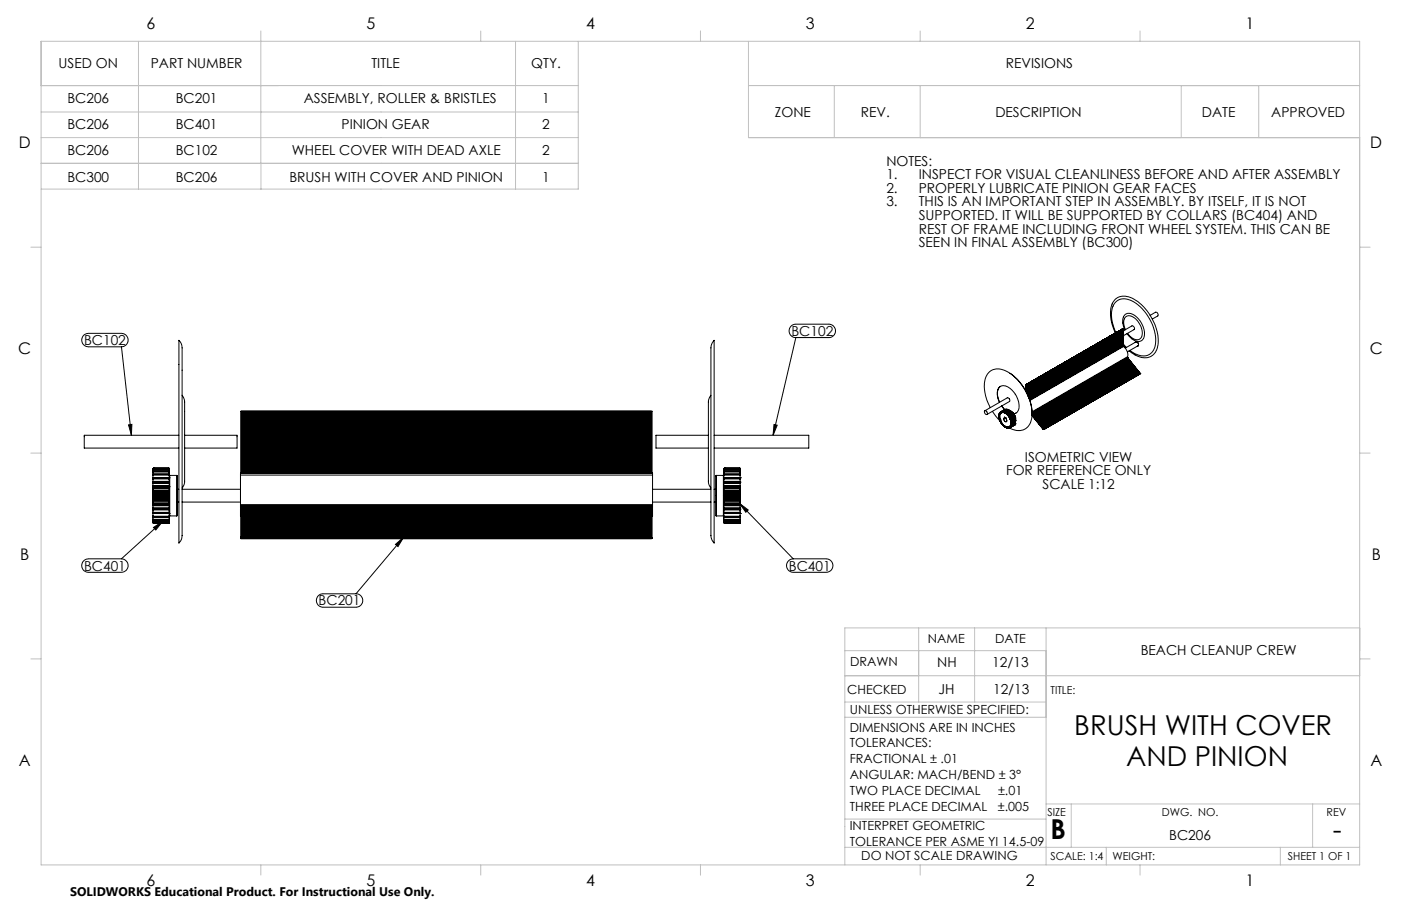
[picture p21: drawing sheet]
<svg xmlns="http://www.w3.org/2000/svg" width="432mm" height="279mm" viewBox="0 0 432 279" stroke-linecap="round" stroke-linejoin="round" font-family="sans-serif">
<defs><g id="words">
<g font-size="8.5">
<text x="331.1" y="226.8">BRUSH WITH COVER</text>
<text x="347.1" y="236.3">AND PINION</text>
<text x="323.7" y="258.9">B</text>
<text x="410.8" y="258.9">-</text>
</g>
<g font-size="4.9">
<text x="45.2" y="8.9">6</text>
<text x="112.9" y="8.9">5</text>
<text x="180.7" y="8.9">4</text>
<text x="248.4" y="8.9">3</text>
<text x="316.1" y="8.9">2</text>
<text x="383.9" y="8.9">1</text>
<text x="5.8" y="45.8">D</text>
<text x="422.3" y="45.8">D</text>
<text x="5.6" y="109.3">C</text>
<text x="422.2" y="109.3">C</text>
<text x="6.2" y="172.8">B</text>
<text x="422.8" y="172.8">B</text>
<text x="5.8" y="236.3">A</text>
<text x="422.4" y="236.3">A</text>
<text x="45.2" y="273.1">6</text>
<text x="112.9" y="273.1">5</text>
<text x="180.7" y="273.1">4</text>
<text x="248.4" y="273.1">3</text>
<text x="316.1" y="273.1">2</text>
<text x="383.9" y="273.1">1</text>
</g>
<g font-size="4.2">
<text x="18.1" y="20.8">USED ON</text>
<text x="46.5" y="20.8">PART NUMBER</text>
<text x="114.5" y="20.8">TITLE</text>
<text x="163.7" y="20.8">QTY.</text>
<text x="310" y="20.8">REVISIONS</text>
<text x="20.8" y="31.8">BC206</text>
<text x="54.2" y="31.8">BC201</text>
<text x="93.6" y="31.8">ASSEMBLY, ROLLER &amp; BRISTLES</text>
<text x="167.1" y="31.8">1</text>
<text x="238.8" y="35.9">ZONE</text>
<text x="265.3" y="35.9">REV.</text>
<text x="306.8" y="35.9">DESCRIPTION</text>
<text x="370.4" y="35.9">DATE</text>
<text x="391.8" y="35.9">APPROVED</text>
<text x="20.8" y="39.8">BC206</text>
<text x="54.2" y="39.8">BC401</text>
<text x="105.3" y="39.8">PINION GEAR</text>
<text x="167.1" y="39.8">2</text>
<text x="20.8" y="47.9">BC206</text>
<text x="54.2" y="47.9">BC102</text>
<text x="89.9" y="47.9">WHEEL COVER WITH DEAD AXLE</text>
<text x="167.1" y="47.9">2</text>
<text x="273.2" y="51.2">NOTES:</text>
<text x="20.8" y="56">BC300</text>
<text x="54.2" y="56">BC206</text>
<text x="89.2" y="56">BRUSH WITH COVER AND PINION</text>
<text x="167.1" y="56">1</text>
<text x="273.2" y="55.3">1.</text>
<text x="273.2" y="59.5">2.</text>
<text x="283.2" y="55.3">INSPECT FOR VISUAL CLEANLINESS BEFORE AND AFTER ASSEMBLY</text>
<text x="283.2" y="59.5">PROPERLY LUBRICATE PINION GEAR FACES</text>
<text x="273.2" y="63.7">3.</text>
<text x="283.2" y="63.7">THIS IS AN IMPORTANT STEP IN ASSEMBLY. BY ITSELF, IT IS NOT</text>
<text x="283.2" y="67.9">SUPPORTED. IT WILL BE SUPPORTED BY COLLARS (BC404) AND</text>
<text x="283.2" y="72">REST OF FRAME INCLUDING FRONT WHEEL SYSTEM. THIS CAN BE</text>
<text x="283.2" y="76.2">SEEN IN FINAL ASSEMBLY (BC300)</text>
<text x="25.9" y="106.4">BC102</text>
<text x="243.9" y="103.6">BC102</text>
<text x="315.9" y="142.3">ISOMETRIC VIEW</text>
<text x="310.1" y="146.5">FOR REFERENCE ONLY</text>
<text x="321.3" y="150.7">SCALE 1:12</text>
<text x="25.9" y="175.9">BC401</text>
<text x="243.1" y="175.9">BC401</text>
<text x="98.2" y="186.7">BC201</text>
<text x="351.6" y="202.1">BEACH CLEANUP CREW</text>
<text x="288.8" y="205.8">NH</text>
<text x="305.8" y="205.8">12/13</text>
<text x="289.2" y="213.9">JH</text>
<text x="306.1" y="213.9">12/13</text>
<text x="360.4" y="259">BC206</text>
</g>
<g font-size="3.9">
<text x="286" y="198.3">NAME</text>
<text x="306.7" y="198.3">DATE</text>
<text x="262" y="205.5">DRAWN</text>
<text x="261.1" y="213.9">CHECKED</text>
<text x="261.9" y="220.3">UNLESS OTHERWISE SPECIFIED:</text>
<text x="261.9" y="225.6">DIMENSIONS ARE IN INCHES</text>
<text x="261.9" y="230.5">TOLERANCES:</text>
<text x="261.9" y="235.4">FRACTIONAL ± .01</text>
<text x="261.9" y="240.3">ANGULAR: MACH/BEND ± 3°</text>
<text x="261.9" y="245.1">TWO PLACE DECIMAL</text>
<text x="307.6" y="245.1">±.01</text>
<text x="261.9" y="250">THREE PLACE DECIMAL</text>
<text x="307.5" y="250">±.005</text>
<text x="261.9" y="255.9">INTERPRET GEOMETRIC</text>
<text x="261.9" y="260.8">TOLERANCE PER ASME YI 14.5-09</text>
<text x="265.5" y="265.2">DO NOT SCALE DRAWING</text>
</g>
<text font-size="3.8" x="21.6" y="276.3">SOLIDWORKS Educational Product. For Instructional Use Only.</text>
<g font-size="3.4">
<text x="323.8" y="214">TITLE:</text>
<text x="322.8" y="251.6">SIZE</text>
<text x="358" y="251.7">DWG. NO.</text>
<text x="408.9" y="251.7">REV</text>
<text x="323.7" y="265.2">SCALE: 1:4</text>
<text x="342.9" y="265.2">WEIGHT:</text>
<text x="396.9" y="265.2">SHEET 1 OF 1</text>
</g>
</g></defs>
<g fill="none" stroke="#000" stroke-width=".31">
<path d="M354.5 97.3l1.7-1 .5 .2 .2 .9-1.8 1M25.9 103.3l1.4-.5h10.1a2.08 2.08 0 0 1 2.1 2.1 2.08 2.08 0 0 1-2.1 2.1h-10.1a2.11 2.11 0 0 1-2-1.4 2.11 2.11 0 0 1 .6-2.3zM37.4 106.9l3.1 27.3M55.1 105a5.2 5.2 0 0 1 1 4.3v49.5a31.1 31.1 0 0 1-.2 7.6l-.8 1.1zM220.1 105v62.5a6.3 6.3 0 0 1-1-4.9v-48.9a28 28 0 0 1 .3-7.7zM243.8 100.6l1.3-.6h10.3a2.06 2.06 0 0 1 2.1 2 2.06 2.06 0 0 1-2.1 2.1h-10.1a2.07 2.07 0 0 1-1.9-1.2 2.07 2.07 0 0 1 .4-2.3zM245.3 104.1l-7 30.1M308.4 119.1a3.8 3.8 0 0 0-.4 4.9v.1a4 4 0 0 1 .4-4.9 3.8 3.8 0 0 1 4.3 2 5.3 5.3 0 0 1 .8 5.9l-1 .5 .6-.2M311.3 115.1a16.1 16.1 0 0 1 6.8 12.6M316.2 118.7h.1M316.2 118.6v2M316.3 118.7h.1"/>
<path d="M316.2 118.6h.1M316.2 118.6v2.2M316.3 118.6h.1M316.3 118.6v2.3M316.4 118.5h.1M316.4 118.5v2.6M316.4 118.6h.1M316.4 118.5l.1 2.7M316.5 118.6h.1M316.5 118.5h.1M316.5 118.4h.1M316.5 118.4v3"/>
<path d="M316.6 118.4v3.1M316.7 118.5h.1M316.6 118.5h.1M316.6 118.4h.1M316.7 118.4h.1M316.7 118.4v3.3M316.8 118.3h.1M316.8 118.4h.1M316.8 118.3v3.5M316.9 118.3h.1M316.8 118.3v3.7M316.9 118.4h.1"/>
<path d="M316.9 118.2h.1M316.9 118.2v4M317 118.2h.1M317 118.2v4.2M317 118.3h.1M317 118.1h.1M317 118.1l.1 4.5M317.1 118.3h.1M317.1 118.2h.1M317.1 118.1h.1M317.2 118h.1M317.2 118l-.1 4.8"/>
<path d="M317.2 118.1h.1M317.3 118.1h.1M317.3 118l-.1 5M317.3 118h.1M317.3 118v5.2M317.4 118h.1M317.4 118v5.3M317.4 118.1h.1M317.4 117.9v5.4M317.5 118h.1M317.4 117.9h.1M317.5 117.9v5.3"/>
<path d="M317.5 117.9h.1M317.6 117.9h.1M317.6 117.8h.1M317.6 117.8v5.4M317.7 117.9h.1M317.7 117.8h.1M317.7 117.7l-.1 5.4M317.8 117.7l-.1 5.4M317.8 117.7h.1M317.8 117.8h.1M317.9 117.7h.1M317.9 117.7l-.1 5.3"/>
<path d="M317.9 117.8h.1M317.9 117.7v5.3M318 117.7h.1M318 117.6h.1M318 117.6l-.1 5.3M318.1 117.6h.1M318.1 117.7h.1M318.1 117.5h.1M318.1 117.5v5.3M318.2 117.5h.1M318.2 117.6h.1M318.2 117.4l-.1 5.4 .1-5.3"/>
<path d="M318.3 117.5h.1M318.2 117.4h.1M318.3 117.4h.1M318.3 117.4v5.4M318.4 117.3l-.1 5.4M318.4 117.4h.1M318.4 117.5h.1M318.5 117.3h.1M318.5 117.3v5.3M318.5 117.4h.1M318.6 117.4h.1M318.6 117.3h.1"/>
<path d="M318.6 117.3v5.3M318.6 117.2v5.4M318.7 117.3h.1M318.6 117.2h.1M318.7 117.2h.1M318.7 117.2v5.3M318.8 117.2h.1M318.8 117.1l-.1 5.3M318.8 117.3h.1M318.8 117.1h.1M318.8 117.1v5.3M318.9 117.2h.1"/>
<path d="M318.9 117.1h.1M318.9 117.1v5.3M319 117l-.1 5.3M319 117h.1M319 117.1h.1M319.1 116.9l-.1 5.4M319.1 117h.1M319.1 117.1h.1M319.2 117.1h.1M319.2 117h.1M319.2 116.9h.1M319.2 116.9v5.3"/>
<path d="M319.3 116.9h.1M319.3 117h.1M319.3 116.9l-.1 5.3M319.3 116.8v5.4M319.3 116.8h.1M319.4 116.8l-.1 5.3M319.4 116.8h.1M319.4 116.9h.1M319.4 116.7l.1 5.4M319.5 116.9h.1M319.5 116.8h.1M319.5 116.7v5.3"/>
<path d="M319.5 116.7h.1M319.6 116.7h.1M319.6 116.7v5.3M319.6 116.8h.1M319.7 116.6l-.1 5.4M319.7 116.6h.1M319.7 116.7h.1M319.8 116.7h.1M319.8 116.6h.1M319.8 116.6l-.1 5.3M319.9 116.6h.1M319.9 116.5l-.1 5.3"/>
<path d="M319.9 116.5h.1M320 116.5h.1M320 116.5v5.3M320 116.6h.1M320 116.4h.1M320.1 116.5h.1M320.1 116.4h.1M320.1 116.3l-.1 5.4M320.2 116.3h.1M320.2 116.3l-.1 5.4M320.2 116.4h.1M320.3 116.3l-.2 5.3"/>
<path d="M320.3 116.3h.1M320.3 116.4h.1M320.4 116.2h.1M320.3 116.2v5.4M320.4 116.3l-.1 5.3M320.4 116.3h.1M320.5 116.3h.1M320.5 116.2h.1M320.5 116.2l-.1 5.3M320.6 116.2h.1M320.6 116.1h.1M320.6 116.1l-.1 5.4"/>
<path d="M320.6 116.1v5.3M320.7 116.2h.1M320.7 116.1h.1M320.7 116h.1M320.7 116v5.4M320.8 116l-.1 5.4M320.8 116h.1M320.8 116.1h.1M320.9 115.9h.1M320.9 115.9l-.1 5.4M320.9 116h.1M320.9 115.9l-.1 5.3"/>
<path d="M321 115.9h.1M321 116h.1M321 115.9v5.3M321.1 115.9h.1M321.1 116h.1M321.1 115.8l-.1 5.3M321.1 115.8h.1M321.2 115.8h.1M321.2 115.7l-.1 5.4M321.2 115.9h.1M321.2 115.7h.1M321.2 115.7v5.3"/>
<path d="M321.3 115.8h.1M321.3 115.7h.1M321.3 115.7v5.3M321.4 115.6l-.1 5.4M321.4 115.6h.1M321.4 115.7h.1M321.5 115.6h.1M321.5 115.6v5.3M321.5 115.7h.1M321.5 115.5v5.4M321.6 115.5h.1M321.6 115.6h.1"/>
<path d="M321.6 115.5v5.3M321.7 115.6h.1M321.7 115.5l-.1 5.3M321.7 115.5h.1M321.8 115.5h.1M321.8 115.4h.1M321.8 115.4l-.1 5.3M321.8 115.4v5.3M321.9 115.5h.1M321.9 115.4h.1M321.9 115.3v5.3M321.9 115.3h.1"/>
<path d="M322 115.3h.1M322 115.3v5.3M322 115.4h.1M322.1 115.2l-.1 5.4M322.1 115.3h.1M322.1 115.4h.1M322.2 115.2h.1M322.2 115.3h.1M322.2 115.2v5.3M322.2 115.1h.1M322.3 115.1l-.1 5.4M322.3 115.3h.1"/>
<path d="M322.3 115.2h.1M322.3 115.1h.1M322.3 115.1v5.3M322.4 115.1l-.1 5.3M322.4 115.1h.1M322.4 115.2h.1M322.4 115v5.3M322.4 115h.1M322.5 115.1h.1M322.5 115h.1M322.5 115v5.3M322.6 114.9h.1"/>
<path d="M322.6 115h.1M322.7 114.9l-.2 5.4M322.7 114.9h.1M322.7 115h.1M322.8 114.9h.1M322.7 114.8v5.4M322.8 115h.1M322.8 114.8l-.1 5.4M322.8 114.8h.1M322.9 114.9h.1M322.9 114.8l-.1 5.3M322.9 119.9h.1"/>
<path d="M322.9 114.8h.1M322.9 114.8v5.3M323 119.9h.1M323 114.8h.1M323 114.7h.1M323 114.7v5.4M323.1 119.9h.1M323.1 114.8h.1M323.1 114.7h.1M323.1 119.8h.1M323.2 114.6l-.1 5.4v-5.4M323.2 114.6h.1"/>
<path d="M323.2 119.8h.1M323.2 114.7h.1M323.3 114.5h.1M323.3 114.5l-.1 5.4M323.3 119.7h.1M323.3 119.8h.1M323.3 114.7h.1M323.3 114.6h.1M323.4 114.5h.1M323.4 119.7h.1M323.4 114.6h.1M323.4 114.4v5.4"/>
<path d="M323.5 114.6h.1M323.5 119.6h.1M323.5 114.4l-.1 5.4M323.5 114.5h.1M323.5 114.4h.1M323.6 119.6h.1M323.6 114.4l-.1 5.3M323.6 114.4h.1M323.6 119.7h.1M323.6 114.5h.1M323.6 119.5h.1M323.7 114.4h.1"/>
<path d="M323.6 114.3h.1M323.6 114.3v5.4M323.7 119.6h.1M323.7 114.3h.1M323.7 114.3v5.3M323.7 119.5h.1M323.8 114.3h.1M323.8 119.5h.1M323.8 114.4h.1M323.8 114.2l-.1 5.4 .1-5.4M323.8 114.2h.1M323.9 119.4h.1"/>
<path d="M323.9 114.3h.1M323.9 114.2v5.3M324 114.2h.1M324 119.3h.1M324 119.5h.1M324 114.3h.1M324 114.1h.1M324 114.1v5.4M324.1 114.2h.1M324.1 114.1h.1M324.1 119.3h.1M324.1 114.1l-.1 5.3"/>
<path d="M324.2 119.2h.1M324.2 114l-.1 5.3M324.2 119.2v.1M324.2 114.1h.1M324.2 119.3h.1M324.3 114.1h.1M324.2 114h.1M324.2 114v5.3M324.3 119.3h.1M324.3 119.1h.1M324.3 113.9h.1M324.3 113.9v5.4"/>
<path d="M324.3 119.2h.1M324.3 114h.1M324.4 113.9l-.1 5.3M324.4 113.9h.1M324.4 119.1h.1M324.4 114h.1M324.4 113.8v5.4M324.5 119.1h.1M324.5 114h.1M324.5 113.9h.1M324.6 113.8h.1M324.5 113.8l.1 5.3"/>
<path d="M324.6 119h.1M324.6 113.9h.1M324.6 113.8v5.3M324.6 119.1h.1M324.7 113.9h.1M324.7 118.9h.1M324.7 119h.1M324.7 113.8h.1M324.7 113.7h.1M324.7 113.7v5.4M324.8 118.9h.1M324.8 113.7h.1"/>
<path d="M324.8 113.7l-.1 5.3M324.8 113.8h.1M324.8 113.6v5.4M324.9 113.7h.1M324.9 118.8h.1M324.9 113.6h.1M324.9 113.6v5.3M325 113.6l-.1 5.3M325 113.6h.1M325 118.7h.1M325 118.9h.1M325 118.8h.1"/>
<path d="M325 113.7h.1M325 113.5h.1M325.1 118.7h.1M325.1 113.6h.1M325.2 113.5h.1M325.1 113.5v5.4M325.2 118.7h.1M325.2 113.6h.1M325.2 113.4l-.1 5.4M325.2 113.4h.1M325.2 118.6h.1M325.3 113.4l-.1 5.3"/>
<path d="M325.3 118.6h.1M325.3 113.5h.1M325.3 113.4h.1M325.4 118.5h.1M325.4 118.6h.1M325.4 113.3l-.1 5.4M325.4 113.5h.1M325.4 113.3h.1M325.4 113.4h.1M325.5 113.3h.1M325.4 113.3v5.3M325.5 113.4h.1"/>
<path d="M325.5 118.5h.1M325.5 113.2h.1M325.6 113.2l-.1 5.4M325.6 118.4h.1M325.6 118.4v.1M325.6 113.3h.1M325.6 113.2h.1M325.6 113.2v5.3M325.7 118.4h.1M325.7 118.5h.1M325.7 113.3h.1M325.7 113.1l-.1 5.4"/>
<path d="M325.7 113.2h.1M325.7 113.1h.1M325.8 118.3h.1M325.8 113.2h.1M325.8 113.1h.1M325.8 113.1v5.4M325.8 118.4h.1M325.9 113l-.1 5.4M325.9 113h.1M325.9 118.3h.1M325.9 113.1h.1M326 118.2h.1"/>
<path d="M326 113.1h.1M326 113h.1M326 113l-.1 5.4M326 118.1h.1M326 113v5.3M326.1 113h.1M326.1 118.2h.1M326.1 113.1h.1M326.1 118.1h.1M326.1 112.9h.1M326.1 112.9v5.3M326.2 112.9h.1"/>
<path d="M326.2 112.9l-.1 5.3M326.2 118.1h.1M326.2 113h.1M326.2 112.8l.1 5.3M326.3 118h.1M326.3 118v.1M326.3 112.9h.1M326.2 112.8h.1M326.3 112.8h.1M326.3 112.8v5.3M326.4 118.1h.1M326.4 112.9h.1"/>
<path d="M326.4 112.8h.1M326.4 112.7l-.1 5.4M326.4 112.7h.1M326.4 117.9h.1M326.4 118h.1M326.5 112.7h.1M326.5 112.7v5.3M326.5 117.9h.1M326.5 118h.1M326.5 112.8h.1M326.6 117.8h.1M326.6 117.9h.1"/>
<path d="M326.6 112.7h.1M326.6 112.6h.1M326.6 112.6v5.4M326.6 112.6v5.3M326.7 112.6h.1M326.7 117.9h.1M326.7 112.7h.1M326.7 117.8h.1M326.7 112.6v5.3M326.7 117.8h-.1M326.8 112.6h.1M326.8 117.7h.1"/>
<path d="M326.8 112.5h.1M326.8 112.5l-.1 5.3M326.8 117.8h.1M326.8 112.5v5.3M326.9 117.7h.1M326.9 117.8h.1M326.9 112.5h.1M326.9 112.6h.1M326.9 112.4h.1M326.9 112.4l.1 5.4M327 117.6h.1M327 117.7h.1"/>
<path d="M327 112.5h.1M327 112.4v5.3M327 112.4h.1M327.1 112.4h.1M327.1 112.3l-.1 5.4M327.1 117.5h.1M327.1 117.6h.1M327.1 112.5h.1M327.2 117.5h.1M327.2 117.6h.1M327.2 112.4h.1M327.2 112.3h.1"/>
<path d="M327.2 112.3v5.3M327.2 117.4h.1M327.3 112.3h.1M327.3 112.4h.1M327.3 112.3l-.1 5.3M327.3 117.4h.1M327.3 112.2v5.3M327.3 112.2h.1M327.4 117.4h.1M327.4 112.2l-.1 5.3M327.4 112.2h.1M327.4 112.3h.1"/>
<path d="M327.4 112.1h.1M327.4 112.1l.1 5.3M327.5 117.3h.1M327.5 112.3h.1M327.5 112.2h.1M327.5 112.1v5.3M327.5 112.1h.1M327.6 117.3h.1M327.6 117.4h.1M327.6 112.2h.1M327.6 112.1h.1M327.6 112h.1"/>
<path d="M327.6 117.2h.1M327.7 112h.1M327.7 112l-.1 5.4M327.7 117.2h.1M327.7 112l-.1 5.3M327.7 112.1h.1M327.8 117.2h.1M327.8 112.1h.1M327.8 112h.1M327.8 111.9l-.1 5.4M327.8 117.1h.1M327.9 112h.1"/>
<path d="M327.8 111.9h.1M327.9 111.9l-.1 5.3M327.9 117.1h.1M327.9 111.9h.1M327.9 117.2h.1M328 117h.1M328 111.8h.1M328 117.1h.1M328 111.9h.1M328 111.8v5.4M328.1 117h.1M328.1 117.1h.1"/>
<path d="M328.1 111.9h.1M328.1 111.8h.1M328.1 111.7l-.1 5.4M328.2 116.9h.1M328.2 111.9h.1M328.2 111.8h.1M328.2 111.7h.1M328.2 111.7v5.4M328.2 117h.1M328.3 111.7l-.1 5.3M328.3 111.7h.1M328.3 116.8h.1"/>
<path d="M328.3 116.9h.1M328.3 111.8h.1M328.4 111.6h.1M328.3 111.6v5.4M328.4 116.8h.1M328.4 111.7l-.1 5.2M328.4 111.7h.1M328.5 111.7h.1M328.5 116.7h.1M328.5 111.5l-.1 5.4M328.5 111.6h.1M328.5 111.5h.1"/>
<path d="M328.5 116.8h.1M328.6 116.7h.1M328.6 111.5h.1M328.6 111.5l-.1 5.3M328.6 116.8h.1M328.6 111.6h.1M328.6 111.4h.1M328.6 116.6h.1M328.6 111.4v5.4M328.7 116.7h.1M328.7 111.5h.1M328.7 111.4h.1"/>
<path d="M328.8 116.6h.1M328.8 116.7h.1M328.8 111.5h.1M328.8 111.4h.1M328.8 111.3l-.1 5.4v-5.3M328.9 111.3h.1M328.9 111.3l-.1 5.4M328.9 116.5h.1M328.9 116.6h.1M328.9 111.4h.1M329 111.3h.1M328.9 111.3l.1 5.3"/>
<path d="M329 116.5h.1M329 111.4h.1M329 116.4h.1M329 111.2v5.4M329.1 111.3h.1M329 111.2h.1M329.1 111.2h.1M329.1 116.4h.1M329.1 111.2l-.1 5.3M329.1 116.5h.1M329.2 116.3h.1M329.2 111.2h.1"/>
<path d="M329.2 111.1h.1M329.2 111.1l-.1 5.4M329.2 116.3v.1M329.2 116.4h.1M329.2 111.1v5.3M329.3 116.4h.1M329.3 116.3h.1M329.3 111.2h.1M329.3 111.1h.1M329.3 111.1v5.3M329.4 116.2h.1M329.4 111.2h.1"/>
<path d="M329.4 111v5.3M329.4 111.1h.1M329.4 111h.1M329.4 116.3h.1M329.5 111h.1M329.5 110.9v5.4M329.5 116.2h.1M329.5 111.1h.1M329.5 110.9v5.3M329.6 116.1h.1M329.6 116.2h.1M329.6 111h.1"/>
<path d="M329.6 110.9h.1M329.7 111h.1M329.6 110.9v5.3M329.7 116h.1M329.7 110.8l-.1 5.4M329.7 116.1h.1M329.7 110.8h.1M329.7 110.9h.1M329.8 116h.1M329.8 110.8l-.1 5.3M329.8 110.8h.1M329.8 116.1h.1"/>
<path d="M329.8 110.9h.1M329.8 110.7h.1M329.8 110.7v5.4M329.9 110.8h.1M329.9 110.7v5.3M329.9 110.7h.1M330 115.9h.1M330 115.9v.1M330 110.8h.1M330 110.7h.1M330 110.7v5.3M330.1 110.7h.1"/>
<path d="M330.1 110.6h.1M330.1 115.8h.1M330.1 115.9h.1M330.1 110.6l-.1 5.4M330.2 110.6h.1M330.2 115.8h.1M330.2 110.7h.1M330.2 110.6v5.3M330.2 115.7h.1M330.2 115.7l.1 .1M330.3 110.6h.1M330.2 110.5h.1"/>
<path d="M330.3 110.5l-.1 5.4M330.3 115.7h.1M330.3 110.5h.1M330.3 110.5v5.3M330.4 115.6h.1M330.4 110.5l-.1 5.3M330.4 115.7h.1M330.4 110.6h.1M330.4 110.5h.1M330.4 110.4v5.3M330.4 110.4h.1M330.5 115.7h.1"/>
<path d="M330.5 115.6h.1M330.5 110.5h.1M330.5 110.3h.1M330.6 115.6h.1M330.6 110.4h.1M330.6 110.5h.1M330.6 110.3h.1M330.6 110.3v5.4M330.6 115.5h.1M330.6 115.5l.1 .1M330.7 110.3l-.1 5.3M330.7 110.3h.1"/>
<path d="M330.7 115.5h.1M330.7 110.4h.1M330.8 110.2h.1M330.7 110.2v5.4M330.8 119.9l3.9 4.8M330.8 115.4h.1M330.8 115.5h.1M330.8 110.3h.1M330.8 119.9l3.8 4.9M330.8 120h.1M330.8 110.2l-.1 5.4M330.9 110.3h.1"/>
<path d="M330.9 119.9h.1M330.9 110.2l-.1 5.3M330.9 119.9l3.8 4.9M330.9 115.3h.1M330.9 115.4h.1M330.9 110.2h.1M330.9 110.1h.1M330.9 119.9l3.9 4.9M330.9 119.9l3.9 4.8M331 119.8l-.1 .1M331 119.8h.1M331 115.3h.1"/>
<path d="M331 110.1l-.2 5.4M331 110.1h.1M331 119.8l3.8 4.9M331 119.8l3.9 4.9M331 119.9h.1M331 115.4h.1M331 110.2h.1M331 119.8v.1M331.1 110.1h.1M331 110v5.4M331 119.8l4 4.8M331.1 119.8h.1"/>
<path d="M331.1 115.3h.1M331.1 110.2h.1M331.1 119.8l3.9 4.8M331.1 119.7v.1M331.1 110h.1M331.1 110v5.3M331.1 119.7l3.9 4.9M331.1 115.2h.1M331.2 119.8h.1M331.2 115.3h.1M331.2 110.1h.1M331.2 119.8l3.9 4.8"/>
<path d="M331.2 119.7h.1M331.2 110h.1M331.2 119.7l3.9 4.9M331.2 110v5.3M331.3 119.7h.1M331.3 109.9h.1M331.3 119.7l3.9 4.8M331.3 119.7l-.2 .1M331.3 109.9l-.1 5.4M331.3 119.6h.1M331.3 115.1h.1M331.3 115.2h.1"/>
<path d="M331.3 110h.1M331.4 109.9h.1M331.3 119.6l3.9 4.9M331.4 115.2h.1M331.4 115.1h.1M331.4 110h.1M331.4 119.6l3.8 4.9M331.4 119.6h.1M331.4 119.6l3.9 4.8M331.4 109.8v5.4M331.4 115h.1M331.5 110h.1"/>
<path d="M331.5 119.6h.1M331.5 119.5l-.1 .1M331.5 115h.1M331.5 109.8l-.1 5.3M331.5 109.9h.1M331.5 109.8h.1M331.5 119.5l3.9 4.9M331.6 119.5h-.1M331.6 119.5h.1M331.6 114.9h.1M331.6 109.7l-.1 5.4M331.6 115h.1"/>
<path d="M331.6 109.8h.1M331.6 109.7h.1M331.6 119.5l3.9 4.9M331.6 119.5l3.9 4.8M331.6 109.9h.1M331.7 109.7h.1M331.6 119.5l4 4.8M331.6 109.7v5.3M331.7 119.4h.1M331.7 119.5h.1M331.7 115h.1M331.7 109.8h.1"/>
<path d="M331.7 114.9h.1M331.7 109.6v5.4M331.7 119.4l3.9 4.9M331.7 119.4l4 4.8M331.8 119.4h.1M331.8 114.9h.1M331.8 109.8h.1M331.8 109.7h.1M331.8 119.4l3.8 4.8M331.8 119.3v.1M331.8 109.6h.1M331.8 109.6v5.3"/>
<path d="M331.8 119.3l3.9 4.9M331.8 114.8h.1M331.9 119.3h-.1M331.9 119.3h.1M331.9 109.6h.1M331.9 109.6v5.3M331.9 119.3l3.9 4.9M331.9 119.4h-.1M331.9 114.8h.1M331.9 109.5v5.4M331.9 109.7h.1M332 109.5h.1"/>
<path d="M331.9 119.3l3.9 4.8M332 119.3h.1M332 114.7h.1M332 109.6h.1M332 119.2v.1M332 109.5v5.3M332 119.2l3.9 4.9M332 114.8h.1M332.1 109.6h.1M332.1 109.5h.1M332.1 119.2h.1M332.1 119.2h-.1"/>
<path d="M332.1 114.7h.1M332.1 119.2l3.9 4.8M332.1 109.4v5.4M332.2 119.1l-.1 .1M332.2 114.6h.1M332.2 109.4l-.1 5.3M332.2 114.6v.1M332.2 109.5h.1M332.2 109.4h.1M332.2 119.1l3.9 4.9M332.2 119.2h.1M332.2 114.7h.1"/>
<path d="M332.2 119.1h.1M332.2 114.5h.1M332.3 109.4h.1M332.2 109.4v5.3M332.2 119.1l4 4.9M332.2 119.1l4 4.8M332.3 119.1h.1M332.3 114.7h.1M332.3 109.5h.1M332.3 114.5h.1M332.3 109.3h.1M332.3 109.3v5.4"/>
<path d="M332.3 119.1l3.9 4.8M332.3 119.1l4 4.8M332.4 119.1h.1M332.4 114.5h.1M332.4 109.4h.1M332.4 119v.1M332.4 119h.1M332.4 109.3v5.3M332.4 109.3h.1M332.4 119l3.8 4.9M332.4 119l3.9 4.9M332.5 119l3.8 4.9"/>
<path d="M332.5 119h.1M332.5 109.2l-.1 5.3M332.5 109.3h.1M332.5 119l3.9 4.8M332.5 114.4h.1M332.5 114.5h.1M332.5 109.4h.1M332.5 118.9v.1M332.6 109.2h.1M332.5 109.2l.1 5.3M332.5 118.9l3.9 4.9M332.5 119l-.1 .1"/>
<path d="M332.6 118.9h.1M332.6 114.4h.1M332.6 109.3h.1M332.6 118.9l3.9 4.9M332.6 119h.1M332.6 118.9l3.9 4.8M332.6 114.3h.1M332.6 109.1h.1M332.7 118.9h.1M332.7 109.1l-.1 5.4M332.7 109.3h.1M332.7 118.9h-.1"/>
<path d="M332.7 114.3h.1M332.7 114.4h.1M332.7 109.1l-.1 5.3M332.7 109.2h.1M332.7 109.1h.1M332.7 118.9l3.9 4.8M332.8 118.8l-.1 .1M332.8 114.3h.1M332.8 109.2h.1M332.8 109.1h.1M332.8 118.8l3.9 4.8M332.8 118.8h.1"/>
<path d="M332.8 109v5.4M332.8 118.7v.1M332.8 114.2h.1M332.8 114.2l.1 .1M332.8 109v5.3M332.9 109.1h.1M332.8 109h.1M332.8 118.7l4 4.9M332.9 118.8h.1M332.9 118.7h-.1M332.9 114.2h.1M332.9 109h.1"/>
<path d="M332.9 109v5.3M332.9 118.7l3.9 4.9M332.9 118.7l3.9 4.8M333 118.7h.1M333 109.1h.1M333 109h.1M333 108.9h.1M333 118.7l3.8 4.8M333 114.1h.1M333 114.2h.1M333 118.7l3.9 4.8M333.1 118.6h.1"/>
<path d="M333.1 108.9l-.1 5.4M333.1 108.9h.1M333.1 118.6l3.8 4.9M333.1 118.7h-.1M333.1 114.1h.1M333.1 109h.1M333.1 118.6l3.9 4.9M333.2 108.9h.1M333.1 108.8v5.4M333.1 118.6l4 4.8M333.2 118.6l3.9 4.8M333.2 114.1h.1"/>
<path d="M333.2 109h.1M333.2 118.6h.1M333.2 108.8l-.1 5.4M333.2 118.5h.1M333.2 114h.1M333.2 108.8h.1M333.2 118.5l3.9 4.9M333.3 118.6h.1M333.3 108.8h.1M333.3 108.8l-.1 5.3M333.3 118.5h-.1M333.3 113.9h.1"/>
<path d="M333.3 108.9h.1M333.3 118.5l3.9 4.9M333.3 118.5h.1M333.4 118.5h-.1M333.4 113.9h.1M333.4 114h.1M333.4 108.7l-.1 5.4M333.4 108.8h.1M333.4 108.7h.1M333.4 118.5l3.9 4.8M333.4 118.5h.1M333.4 118.4v.1"/>
<path d="M333.5 108.7h.1M333.4 118.4l4 4.9M333.4 118.4l4 4.8M333.5 118.4h.1M333.5 113.9h.1M333.5 108.8h.1M333.5 118.4h-.1M333.5 113.8h.1M333.6 108.7h.1M333.5 108.6h.1M333.5 118.4l3.9 4.8M333.5 108.6l-.1 5.4"/>
<path d="M333.5 113.8l.1 .1M333.6 118.3h.1M333.6 118.4h.1M333.6 113.9h.1M333.6 108.6h.1M333.6 118.3l3.8 4.9M333.6 108.6v5.3M333.6 113.8h.1M333.6 118.4l3.9 4.8M333.7 118.3h-.1M333.7 118.3h.1M333.7 108.5h.1"/>
<path d="M333.7 118.3l3.8 4.9M333.7 118.3l3.9 4.8M333.7 113.7h.1M333.7 113.8h.1M333.7 108.7h.1M333.7 108.6h.1M333.7 118.3l3.9 4.9M333.7 108.5l-.1 5.4 .1-5.4M333.8 113.7h.1M333.8 108.6h.1M333.8 108.5h.1M333.8 118.2l3.9 4.9"/>
<path d="M333.8 118.2h.1M333.8 118.3h.1M333.8 108.4v5.4M333.8 118.2l3.9 4.8M333.9 118.1l-.1 .1M333.9 118.2h.1M333.9 108.4l-.1 5.4M333.9 108.4h.1M333.9 118.2v.1M333.9 118.1l3.9 4.9M333.9 118.1h.1M333.9 113.6h.1"/>
<path d="M333.9 113.6v.1M333.9 108.5h.1M334 118.1h-.1M334 118.1h.1M334 113.6h.1M334 108.4l-.1 5.3M334 108.5h.1M334 108.4h.1M334 118.1l3.9 4.9M334 118l4 4.9M334 113.5h.1M334 108.3v5.4"/>
<path d="M334.1 108.4h.1M334 108.3h.1M334 118.1l4 4.8M334.1 108.3h.1M334.1 118.1h.1M334.1 113.6h.1M334.1 113.5h.1M334.2 108.3h.1M334.1 108.3v5.3M334.1 118l3.9 4.9M334.2 118h.1M334.2 113.6h.1"/>
<path d="M334.2 108.4h.1M334.2 113.5h.1M334.2 108.2h.1M334.2 118l3.8 4.8M334.2 118l3.9 4.8M334.2 108.2v5.4M334.3 117.9h.1M334.3 108.2v5.3M334.3 108.2h.1M334.3 117.9l3.8 4.9M334.3 118h.1M334.3 113.4h.1"/>
<path d="M334.3 113.5h.1M334.3 108.3h.1M334.3 118l3.9 4.8M334.3 117.9l3.9 4.9M334.3 118h-.1M334.4 113.3h.1M334.4 113.5h.1M334.4 108.3h.1M334.4 108.2h.1M334.4 117.9l3.9 4.9M334.4 117.8v.1M334.4 117.9h.1"/>
<path d="M334.4 108.1h.1M334.4 117.8l3.9 4.9M334.4 108.1v5.4M334.5 117.8h-.1M334.5 117.9h.1M334.5 108.1l-.1 5.3M334.5 108.1h.1M334.5 117.8l3.9 4.8M334.5 117.8h.1M334.5 113.3h.1M334.5 108.2h.1M334.5 117.8l3.9 4.9"/>
<path d="M334.5 117.8v.1M334.6 117.8h-.1M334.6 117.8h.1M334.6 113.2h.1M334.6 113.2v.1M334.6 108.1h.1M334.6 108h.1M334.6 108v5.3M334.6 117.8l3.9 4.8M334.6 117.7v.1M334.6 117.7h.1M334.7 108h.1"/>
<path d="M334.6 117.7l4 4.9M334.7 117.8h.1M334.7 113.3h.1M334.7 108.1h.1M334.7 117.7h-.1M334.7 113.1h.1M334.7 113.2h.1M334.8 108h.1M334.7 107.9h.1M334.7 107.9v5.4M334.8 117.7h.1M334.8 113.2h.1"/>
<path d="M334.8 108.1h.1M334.8 117.7l3.8 4.8M334.8 117.6v.1M334.8 113.1h.1M334.8 107.9h.1M334.8 117.6l3.9 4.8M334.8 117.7l3.9 4.8M334.8 107.9v5.3M334.9 117.6h-.1M334.9 117.6h.1M334.9 107.8l-.1 5.4M334.9 107.8h.1"/>
<path d="M334.9 117.6l3.9 4.8M334.9 117.7h-.1M334.9 113.1h.1M334.9 107.9h.1M334.9 117.5v.1M334.9 117.5h.1M334.9 117.5l3.9 4.9M334.9 107.8l.1 5.3M335 113h.1M335 107.9h.1M335 117.5h.1M335 117.6h.1"/>
<path d="M335 107.8v5.3M335 107.8h.1M335 117.5l3.9 4.8M335 117.6h-.1M335 117.5l3.9 4.9M335.1 107.8h.1M335.1 117.4l-.1 .1M335.1 117.5h.1M335.1 107.7l-.1 5.4M335.1 107.7h.1M335.1 117.4l3.9 4.9M335.1 112.9h.1"/>
<path d="M335.1 113h.1M335.1 117.5l3.8 4.9M335.2 117.4h-.1M335.2 112.9h.1M335.2 113h.1M335.2 107.8h.1M335.2 107.7h.1M335.2 117.4l3.9 4.9M335.2 117.4h.1M335.2 107.7v5.3M335.2 117.4v.1M335.2 112.8h.1"/>
<path d="M335.3 107.7h.1M335.2 107.6h.1M335.2 117.4l4 4.8M335.3 117.4h.1M335.3 107.6l-.1 5.4M335.3 117.3l-.1 .1M335.3 117.3h.1M335.3 112.8h.1M335.3 107.6l-.1 5.3M335.4 107.6h.1M335.3 107.6h.1M335.3 117.3l3.9 4.9"/>
<path d="M335.4 107.7h.1M335.4 117.3h-.1M335.4 112.7h.1M335.4 107.5v5.4M335.4 117.3h.1M335.4 112.8h.1M335.4 117.3l3.9 4.8M335.5 117.2l-.1 .1M335.5 117.3h.1M335.5 107.5h.1M335.5 117.2l3.9 4.9M335.5 107.5v5.3"/>
<path d="M335.5 112.7h.1M335.5 107.6h.1M335.5 117.3l3.9 4.8M335.5 117.2h.1M335.6 117.2l3.9 4.8M335.6 117.2h.1M335.6 112.6h.1M335.6 112.7h.1M335.6 107.5h.1M335.6 117.2l3.9 4.9M335.6 107.4l-.1 5.4M335.6 107.6h.1"/>
<path d="M335.6 107.4h.1M335.7 117.1h.1M335.7 117.2h.1M335.7 107.4h.1M335.7 107.4l-.1 5.3M335.7 117.1l3.9 4.9M335.7 112.6h.1M335.7 107.5h.1M335.7 107.3l-.1 5.4M335.8 107.4h.1M335.8 117.1h-.1M335.8 112.5h.1"/>
<path d="M335.8 112.6h.1M335.8 107.5h.1M335.8 117.1l3.9 4.8M335.8 117.1l3.8 4.9M335.8 117.1h.1M335.8 107.3l-.1 5.3M335.8 117v.1M335.9 107.4h.1M335.8 107.3h.1M335.8 117l4 4.9M335.8 117l4 4.8M335.9 117.1h.1"/>
<path d="M335.9 107.3l-.1 5.3M335.9 117h-.1M335.9 112.5h.1M336 107.3h.1M335.9 107.2h.1M335.9 117l3.9 4.8M336 116.9h.1M336 117h.1M336 112.5h.1M336 107.4h.1M336 112.4h.1M336 107.2h.1"/>
<path d="M336 107.2l-.1 5.4M336 116.9l3.9 4.9M336 116.9v.1M336.1 107.2h.1M336.1 116.9l3.9 4.8M336.1 116.9h-.1M336.1 116.9h.1M336.1 112.4h.1M336.1 107.3h.1M336.1 107.1v5.4v-5.4M336.1 107.1h.1M336.2 116.9h.1"/>
<path d="M336.2 112.3h.1M336.2 107.2h.1M336.2 116.9l3.9 4.8M336.2 116.8h.1M336.2 107.1h.1M336.2 116.8l3.9 4.9M336.2 107.1v5.3M336.2 116.8l4 4.8M336.2 112.4h.1M336.3 116.8h.1M336.3 107l-.1 5.4M336.3 116.7h.1"/>
<path d="M336.3 112.2h.1M336.3 112.3h.1M336.3 107.1h.1M336.3 107h.1M336.3 116.8l3.9 4.8M336.4 107h.1M336.3 107v5.4M336.3 116.7l4 4.9M336.4 112.2h.1M336.4 112.3h.1M336.4 107.1h.1M336.4 116.7l3.9 4.9"/>
<path d="M336.4 116.7h.1M336.4 112.1h.1M336.4 106.9l-.1 5.4M336.5 107.1h.1M336.4 116.7l4 4.8M336.5 116.7h.1M336.5 116.6l-.1 .1M336.5 116.6v.1M336.5 112.1h.1M336.5 106.9l-.1 5.3M336.5 107h.1M336.5 106.9h.1"/>
<path d="M336.5 116.6l3.9 4.9M336.5 112.2h.1M336.6 116.6h-.1M336.6 116.6h.1M336.6 112h.1M336.6 106.9h.1M336.6 106.9l-.1 5.3M336.6 116.6l3.9 4.9M336.7 116.6h.1M336.6 112.1h.1M336.6 107h.1M336.7 112h.1"/>
<path d="M336.7 106.8h.1M336.7 116.6l3.9 4.8M336.7 106.8l-.1 5.3M336.7 106.9h.1M336.7 116.5v.1M336.7 116.5h.1M336.7 116.5l3.9 4.9M336.8 116.5h.1M336.8 112h.1M336.8 106.9h.1M336.8 106.8h.1M336.8 116.5l3.9 4.9"/>
<path d="M336.8 106.7v5.4l-.1-5.3M336.8 116.5l3.9 4.8M336.8 116.6h-.1M336.8 111.9h.1M336.9 116.4l-.1 .1M336.9 116.5h.1M336.9 106.7l-.1 5.3M336.9 116.4l3.9 4.8M336.9 116.4h.1M336.9 111.9h.1M336.9 112h.1M336.9 106.8h.1"/>
<path d="M336.9 106.7h.1M337 106.6h.1M336.9 106.6l.1 5.4M336.9 116.4l4 4.8M337 116.4h.1M337 111.8h.1M337 111.9h.1M337 106.8h.1M337 106.7h.1M337 116.4l3.9 4.8M337 116.3v.1M337 116.3h.1"/>
<path d="M337 106.6v5.3M337.1 106.7h.1M337 116.3l3.9 4.9M337.1 106.6h.1M337.1 116.3h.1M337.1 116.3h-.1M337.1 111.8h.1M337.1 106.5l-.1 5.4M337.1 116.3l3.9 4.8M337.1 116.3l3.9 4.9M337.2 116.2l-.1 .1M337.2 116.2v.1"/>
<path d="M337.2 111.7h.1M337.2 111.7v.1M337.2 106.6h.1M337.2 106.5h.1M337.2 116.2l3.9 4.9M337.2 106.5l-.1 5.3M337.2 111.8h.1M337.3 116.2h-.1M337.3 116.2h.1M337.3 111.7h.1M337.3 106.5h.1M337.3 106.5l-.1 5.3"/>
<path d="M337.3 116.2l3.9 4.8M337.3 111.8h.1M337.3 106.6h.1M337.3 106.4h.1M337.3 106.4l.1 5.4M337.4 116.2h.1M337.4 111.6h.1M337.4 106.5h.1M337.4 116.2l3.8 4.8M337.4 106.4h.1M337.4 116.1v.1M337.4 116.1h.1"/>
<path d="M337.4 106.4v5.3M337.4 116.1l3.9 4.9M337.4 111.7h.1M337.5 116.1h-.1M337.5 116.1h.1M337.5 106.4h.1M337.5 116.1l3.9 4.8M337.5 106.3v5.4M337.5 116.2h-.1M337.5 111.5h.1M337.5 116v.1M337.5 106.3v5.3"/>
<path d="M337.6 106.3h.1M337.5 116l4 4.9M337.6 116h.1M337.6 111.5h.1M337.6 111.5v.1M337.6 106.4h.1M337.6 116l3.9 4.9M337.6 111.4h.1M337.7 106.4h.1M337.6 116l4 4.9M337.7 116h.1M337.7 106.3l-.1 5.3"/>
<path d="M337.7 116h-.1M337.7 111.4h.1M337.7 106.2l-.1 5.3M337.7 106.3h.1M337.7 106.2h.1M337.7 116l3.9 4.8M337.8 115.9l3.8 4.9M337.8 111.4h.1M337.8 106.2l-.1 5.3M337.8 106.2h.1M337.8 115.9l3.9 4.9M337.8 115.9h.1"/>
<path d="M337.8 106.3h.1M337.8 115.9v.1M337.9 115.9h-.1M337.9 111.3h.1M337.9 106.1h.1M337.9 115.9l3.9 4.8M337.9 106.1v5.3M337.9 115.9h.1M337.9 106.2h.1M337.9 115.8v.1M337.9 115.8h.1M337.9 115.8l3.9 4.8"/>
<path d="M338 115.9h.1M338 111.3h.1M338 111.4h.1M338 106.2h.1M338 115.9l3.9 4.8M338 115.8h.1M338 106h.1M338 106v5.4M338 115.8l3.9 4.8M338 115.9h-.1M338 111.2h.1M338 106.1h.1"/>
<path d="M338.1 106h.1M338.1 115.7l-.1 .1M338.1 115.7l3.9 4.9M338.1 115.7l4 4.8M338.1 111.2h.1M338.1 111.3h.1M338.1 106.1h.1M338.1 115.7h.1M338.1 115.8h.1M338.1 105.9l-.1 5.4M338.2 106h.1M338.2 111.2h.1"/>
<path d="M338.2 115.7h.1M338.2 105.9v5.4M338.2 115.6l3.9 4.9M338.2 111.1h.1M338.2 111.1l.1 .1M338.3 106h.1M338.2 105.9h.1M338.2 115.6l4 4.9M338.3 115.7h.1M338.3 105.9l-.1 5.3M338.3 115.6h-.1M338.3 115.6h.1"/>
<path d="M338.3 111.1h.1M338.3 105.9h.1M338.3 115.6l3.9 4.9M338.3 115.6l3.9 4.8M338.3 105.9v5.3M338.4 115.6h-.1M338.4 111h.1M338.4 105.8l-.1 5.4M338.4 111.1h.1M338.4 105.9h.1M338.4 105.8h.1M338.4 115.6l3.9 4.8"/>
<path d="M338.4 115.6h.1M338.5 115.5l3.8 4.9M338.5 111h.1M338.5 105.8h.1M338.5 115.5h.1M338.5 111.1h.1M338.5 105.9h.1M338.5 115.5v.1M338.5 105.7l-.1 5.4M338.5 105.7h.1M338.5 115.5l3.9 4.9M338.5 115.5h.2"/>
<path d="M338.6 115.5h.1M338.6 110.9h.1M338.6 105.8h.1M338.6 115.5l3.9 4.8M338.6 115.4v.1M338.6 115.4h.1M338.6 105.7h.1M338.6 115.4l3.8 4.9M338.6 105.7v5.4M338.7 115.4h.1M338.6 111h.1M338.7 105.7l-.1 5.3"/>
<path d="M338.7 105.7h.1M338.7 115.4l3.8 4.9M338.7 115.4l4 4.8M338.7 110.8h.1M338.7 105.8h.1M338.7 115.4l3.9 4.9M338.8 105.6h.1M338.7 105.6v5.4M338.8 115.3l3.9 4.8M338.8 110.8h.1M338.8 110.9h.1M338.8 105.7h.1"/>
<path d="M338.8 115.3l3.9 4.9M338.8 115.4h.1M338.8 105.6l-.1 5.3M338.9 105.7h.1M338.8 115.3l4 4.9M338.9 115.3h.1M338.9 110.7h.1M338.9 110.7v.1M338.9 105.6h.1M338.9 105.5h.1M338.9 105.5l-.1 5.4M338.9 115.3l3.9 4.8"/>
<path d="M339 115.2l-.1 .1M339 115.2h.1M339 110.7h.1M339 105.5l-.1 5.3M339 105.5h.1M339 115.2l3.9 4.9M339 115.3h.1M339 110.8h.1M339 105.6h.1M339 115.2v.1M339.1 115.2h-.1M339.1 115.2h.1"/>
<path d="M339.1 110.6h.1M339.1 105.5h.1M339.1 105.4h.1M339.1 105.4l-.1 5.4M339.1 115.2l3.9 4.8M339.1 110.7h.1M339.1 105.6h.1M339.1 115.1h.1M339.1 105.4v5.3M339.1 115.1l3.9 4.9M339.1 115.1l4 4.9M339.2 115.1h.1"/>
<path d="M339.2 110.7h.1M339.2 110.6h.1M339.2 105.5h.1M339.2 105.4h.1M339.2 105.3h.1M339.2 115.1l3.8 4.8M339.2 105.3v5.4M339.2 115.1v.1M339.3 115h.1M339.2 110.5h.1M339.2 115.1l3.9 4.8M339.3 105.3h.1"/>
<path d="M339.3 115l3.8 4.9M339.3 105.3l-.1 5.4M339.3 110.6h.1M339.3 105.4h.1M339.3 115l3.9 4.9M339.3 115.1h.1M339.3 105.3l-.1 5.3M339.4 105.3h.1M339.3 115l4 4.8M339.4 110.5h.1M339.4 105.4h.1M339.4 115l3.9 4.8"/>
<path d="M339.4 114.9v.1M339.4 115h.1M339.4 105.2h.1M339.4 114.9l3.9 4.9M339.4 105.2v5.3M339.4 110.4h.1M339.5 105.3h.1M339.5 115h.1M339.5 114.9h-.1M339.5 114.9h.1M339.5 110.4h.1M339.5 105.2h.1"/>
<path d="M339.5 114.9l3.9 4.9M339.5 105.2v5.3M339.6 114.9h-.1M339.6 114.9h.1M339.6 110.3h.1M339.6 105.1l-.1 5.4M339.6 110.3v.1M339.6 105.2h.1M339.6 105.1h.1M339.6 114.9l3.9 4.8M339.6 110.4h.1M339.7 114.8l-.1 .1"/>
<path d="M339.7 114.8h.1M339.7 110.3h.1M339.7 105.1h.1M339.7 114.8l3.9 4.9M339.7 105.1l-.1 5.3M339.7 114.8v.1M339.7 114.9h.1M339.7 110.4h.1M339.7 105.2h.1M339.7 110.2h.1M339.7 105v5.4M339.7 114.8l3.9 4.8"/>
<path d="M339.8 114.8h.1M339.8 110.3h.1M339.8 105.2h.1M339.8 105.1h.1M339.8 114.7v.1M339.8 105v5.3h-.1M339.8 105h.1M339.8 114.7l3.9 4.9M339.8 110.2h.1M339.9 114.7h-.1M339.9 114.7h.1M339.9 105h.1"/>
<path d="M339.9 114.7l3.8 4.9M339.9 105v5.3M339.9 110.1h.1M339.9 114.7l3.9 4.9M339.9 104.9v5.3M339.9 105.1h.1M340 104.9h.1M339.9 114.7l4 4.8M339.9 114.7l-.1 .1M340 114.7h.1M340 110.1h.1M340 105h.1"/>
<path d="M340 114.6v.1M340 104.9v5.3M340 114.6l3.9 4.9M340.1 105h.1M340.1 104.9h.1M340.1 114.6h.1M340.1 114.5l-.1 .1M340.1 110h.1M340.1 104.8h.1M340.1 114.5l3.9 4.9M340.1 104.8v5.3M340.2 114.5h-.1"/>
<path d="M340.2 114.5h.1M340.2 110h.1M340.2 110.1h.1M340.2 104.9h.1M340.2 104.8h.1M340.2 114.5l3.9 4.9M340.2 104.8l-.1 5.3M340.3 114.5h-.1M340.3 109.9h.1M340.3 110h.1M340.3 104.8h.1M340.3 104.7h.1"/>
<path d="M340.3 104.7v5.4M340.3 114.5l3.9 4.8M340.3 114.5h.1M340.3 114.4v.1M340.3 114.4h.1M340.3 104.7v5.3M340.3 114.4l3.9 4.9M340.4 114.4v.1M340.4 109.9h.1M340.4 104.8h.1M340.4 104.7h.1M340.4 114.4h.1"/>
<path d="M340.4 104.6v5.4M340.4 114.4l3.9 4.8M340.5 114.3l-.1 .1M340.5 114.4h.1M340.5 104.6l-.1 5.3M340.5 114.3l3.9 4.9M340.5 109.8h.1M340.5 109.9h.1M340.5 104.7h.1M340.5 114.3h.1M340.6 104.6h.1M340.5 114.4h-.1"/>
<path d="M340.6 114.3h.1M340.6 109.7h.1M340.6 109.8h.1M340.6 114.3l3.9 4.9M340.6 104.7h.1M340.6 104.5v5.4M340.6 114.3l3.9 4.8M340.6 104.5h.1M340.6 114.3l4 4.8M340.7 114.3h.1M340.7 104.5l-.1 5.4M340.7 104.5h.1"/>
<path d="M340.7 114.2l-.1 .1M340.7 109.7h.1M340.7 104.5l-.1 5.3M340.7 104.6h.1M340.7 114.2l3.9 4.9M340.7 114.2h.1M340.8 114.2h-.1M340.8 109.6h.1M340.8 104.6h.1M340.8 104.5h.1M340.8 114.2l3.9 4.8M340.8 114.2h.1"/>
<path d="M340.8 104.4v5.3M340.9 114.1l-.1 .1M340.9 114.1v.1M340.9 109.6h.1M340.9 104.4l-.1 5.3M340.9 104.5h.1M340.9 104.4h.1M340.9 114.1l3.9 4.9M340.9 114.2h.1M340.9 109.7h.1M340.9 114.1h.1M340.9 109.5h.1"/>
<path d="M341 104.4h.1M340.9 104.4v5.3M340.9 114.1l3.9 4.8M341 114.1h.1M341 109.6h.1M341 104.5h.1M341 104.3h.1M341 114.1l3.9 4.8M341 114.1l4 4.8M341 109.5h.1M341.1 104.3h.1M341.1 114h.1"/>
<path d="M341.1 104.2l-.1 5.4M341.1 109.5h.1M341.1 104.4h.1M341.1 114l3.9 4.9M341.1 113.9h.1M341.1 104.2h.1M341.1 113.9l4 4.9M341.2 113.9l3.9 4.8M341.2 109.4h.1M341.2 109.5h.1M341.2 104.3h.1M341.2 113.9l3.9 4.9"/>
<path d="M341.2 114h.1M341.2 104.2l-.1 5.3M341.2 113.9h.1M341.2 104.2h.1M341.2 113.9l4 4.9M341.3 113.9h-.1M341.3 113.9h.1M341.3 104.1h.1M341.3 104.1l-.1 5.4M341.3 113.9l3.9 4.8M341.3 109.3h.1M341.3 104.2h.1"/>
<path d="M341.4 113.8l-.1 .1M341.4 109.4h.1M341.4 109.3h.1M341.4 104.2h.1M341.4 104.1h.1M341.4 113.8l3.9 4.9M341.5 113.8h.1M341.4 113.8h.1M341.4 113.9h.1M341.5 109.3h.1M341.5 104l-.2 5.4M341.5 104.1h.1"/>
<path d="M341.5 113.8l3.9 4.8M341.5 104.2h.1M341.5 113.7v.1M341.5 113.7h.1M341.5 109.2h.1M341.6 104.1h.1M341.5 104h.1M341.5 113.7l3.9 4.9M341.5 104v5.3M341.5 109.2l.1 .1M341.6 113.7h.1M341.6 113.8h.1"/>
<path d="M341.6 109.3h.1M341.6 104h.1M341.6 113.7l3.9 4.8M341.6 113.7l3.9 4.9M341.6 104v5.3M341.6 109.1h.1M341.6 109.2h.1M341.7 113.7h-.1M341.7 113.7h.1M341.7 103.9h.1M341.7 113.7l3.9 4.8M341.7 113.7l4 4.8"/>
<path d="M341.7 109.1h.1M341.7 109.2h.1M341.7 104h.1M341.7 113.6h.1M341.7 103.9v5.4v-5.4M341.8 109.1h.1M341.8 104h.1M341.8 103.9h.1M341.8 113.6l3.9 4.9M341.8 113.6h.1M341.8 113.6l3.9 4.8M341.8 103.8v5.4"/>
<path d="M341.8 109h.1M341.9 113.5l-.1 .1M341.9 113.6h.1M341.9 103.8h.1M341.9 103.8v5.3M341.9 113.5l3.9 4.9M341.9 113.5h.1M341.9 109h.1M341.9 103.9h.1M342 113.5h-.1M342 113.5h.1M342 108.9h.1"/>
<path d="M342 103.8l-.1 5.3M342 103.9h.1M342 103.8h.1M342 113.5l3.9 4.9M342.1 113.5h-.1M342.1 113.5h.1M342.1 108.9h.1M342.1 103.7l-.1 5.3M342.1 103.8h.1M342.1 103.7h.1M342.1 113.5l3.9 4.8M342.1 109h.1"/>
<path d="M342.1 113.4h.1M342.2 103.7h.1M342.1 103.6v5.4M342.1 113.4l3.9 4.9M342.2 113.4h.1M342.2 108.9h.1M342.2 103.8h.1M342.2 113.3v.1M342.2 113.3h.1M342.2 108.8h.1M342.2 103.6h.1M342.2 113.3l3.9 4.9"/>
<path d="M342.2 103.6v5.3M342.3 113.3h.1M342.2 113.4l3.9 4.8M342.3 103.6h.1M342.3 113.3l3.9 4.8M342.3 103.6l-.1 5.3M342.3 108.8h.1M342.3 103.7h.1M342.3 113.3l3.9 4.9M342.3 103.5v5.4M342.3 103.5h.1M342.3 113.3l4 4.8"/>
<path d="M342.4 108.7h.1M342.4 108.8h.1M342.4 103.6h.1M342.4 103.5h.1M342.4 113.2v.1M342.4 113.3h.1M342.4 113.2l3.9 4.9M342.4 103.5v5.3M342.4 113.3h-.1M342.5 113.2h-.1M342.5 113.2h.1M342.5 103.4l-.1 5.4"/>
<path d="M342.5 103.4h.1M342.5 113.2l3.9 4.8M342.5 108.7h.1M342.5 103.5h.1M342.5 113.2l3.9 4.9M342.6 113.1l-.1 .1M342.6 113.1h.1M342.6 108.6h.1M342.6 108.6v.1M342.6 103.5h.1M342.6 103.4h.1M342.6 103.4v5.3"/>
<path d="M342.6 113.1l3.8 4.9M342.6 113.2h.1M342.7 113.1h-.1M342.7 113.1h.1M342.7 108.5h.1M342.7 103.5h.1M342.7 103.4h.1M342.7 113.1l3.8 4.9M342.7 113.1l3.9 4.8M342.7 103.4l-.1 5.3M342.7 103.3v5.4M342.8 103.4h.1"/>
<path d="M342.7 103.3h.1M342.7 113.1l3.9 4.9M342.8 113.1h.1M342.8 108.6h.1M342.8 113l3.8 4.9M342.8 113h.1M342.8 108.5h.1M342.8 103.3h.1M342.8 113l3.9 4.9M342.8 103.3v5.3M342.9 113h-.1M342.9 113h.1"/>
<path d="M342.9 103.2l-.1 5.3M342.9 103.2h.1M342.9 113l3.9 4.8M342.9 113l-.1 .1M342.9 108.4h.1M342.9 108.5h.1M342.9 103.3h.1M342.9 112.9v.1M342.9 112.9h.1M342.9 112.9l4 4.9M342.9 103.2l.1 5.3M343 108.4h.1"/>
<path d="M343 103.3h.1M343 103.2h.1M343 112.9h.1M343 113h.1M343 120h.1M343 103.2v5.3M343 112.9l4 4.9M343 113h-.1M343 108.3h.1M343.1 103.2h.1M343.1 112.8l-.1 .1M343.1 112.9h.1"/>
<path d="M343 119.9h.1M343.1 119.9h.1M343.1 120h.1M343.1 103.1h.1M343.1 112.8l3.9 4.9M343.1 108.3h.1M343.1 108.4h.1M343.1 103l-.1 5.4M343.2 103h.1M343.2 119.9h.1M343.2 112.8h-.1M343.2 112.8h.1"/>
<path d="M343.2 108.3h.1M343.2 103.2h.1M343.2 103.1h.1M343.2 112.8l3.9 4.9M343.2 119.9h-.1M343.2 103v5.4M343.3 112.7l-.1 .1M343.3 112.7h.1M343.3 119.8h.1M343.3 108.2h.1M343.3 108.2v.1M343.3 103.1h.1"/>
<path d="M343.3 103h.1M343.3 112.7l3.9 4.9M343.3 112.8h.1M343.3 103v5.3M343.4 103h.1M343.4 112.7h.1M343.4 119.8h.1M343.4 103.1h.1M343.4 112.7h-.1M343.4 108.1h.1M343.4 102.9v5.4M343.4 102.9h.1"/>
<path d="M343.4 112.7l3.9 4.8M343.4 108.2h.1M343.4 119.7h.1M343.5 112.6h-.1M343.5 112.6h.1M343.5 102.9h.1M343.5 119.7h.1M343.5 112.6l3.9 4.9M343.5 108.1h.1M343.5 103h.1M343.5 102.8h.1M343.5 112.6l4 4.8"/>
<path d="M343.5 102.8v5.4M343.6 119.7h.1M343.6 112.5h.1M343.6 112.6h.1M343.6 108h.1M343.6 108.1h.1M343.6 102.9h.1M343.6 112.6l3.9 4.8M343.6 102.8l-.1 5.4M343.6 102.8h.1M343.6 112.5l4 4.9M343.6 119.6h.1"/>
<path d="M343.6 112.5l4 4.8M343.7 112.6h.1M343.7 102.8h.1M343.7 102.8l-.1 5.3M343.7 119.6h.1M343.7 112.5l4 4.8M343.7 107.9h.1M343.7 102.9h.1M343.7 112.5l3.9 4.9M343.7 112.5h.1M343.7 102.7l-.1 5.4M343.8 102.7h.1"/>
<path d="M343.8 102.7a10.3 10.3 0 0 1-.5-9.8 4.6 4.6 0 0 1 6.5-.4 16 16 0 0 1 7.1 13.9 4.2 4.2 0 0 1-6.7 3.2l-2.2-1.4M343.8 119.6h.1M343.8 107.9h.1M343.8 108h.1M343.8 102.8h.1M343.8 112.5h.1M343.8 119.5h.1M343.8 102.7l-.1 5.3M343.9 119.5h.1M343.9 112.4l3.8 4.9M343.9 112.4h.1M343.9 107.9h.1"/>
<path d="M343.9 102.8h.1M343.9 102.7h.1M343.9 112.4l3.9 4.9M343.9 112.4l3.9 4.8M343.9 119.5h-.1M343.9 102.7v5.3M343.9 119.4h.1M343.9 107.8l.1 .1M344 102.7h.1M343.9 102.6h.1M344 119.5h.1M344 112.3h.1"/>
<path d="M344 112.4h.1M344 107.9h.1M344 102.6a9.5 9.5 0 0 1-.5-9.1 4.3 4.3 0 0 1 6-.4 14.4 14.4 0 0 1 6.5 13.7 3.8 3.8 0 0 1-6 2.4l-1.8-1.1M344 119.4h.1M344 107.8h.1M344 102.6h.1M344 102.6l-.1 5.3M344 112.3l3.9 4.9M344 112.3v.1M344.1 102.6h.1M344.1 112.3h-.1M344.1 102.5l-.1 5.4"/>
<path d="M344.1 112.3l3.8 4.9M344.1 112.3h.1M344.1 107.7h.1M344.1 112.3l4 4.8M344.1 119.3h.1M344.1 107.8h.1M344.1 102.7h.1M344.1 119.3v.1M344.1 112.3l3.9 4.8M344.1 119.4h.1M344.1 102.5h.1M344.1 102.5v5.3"/>
<path d="M344.2 119.3h.1M344.2 112.3h.1M344.2 107.7h.1M344.2 102.6h.1M344.2 119.3l-.1 .1M344.2 112.3l3.9 4.8M344.2 112.2h.1M344.2 112.2l4 4.9M344.2 102.4v5.4M344.2 112.2l4 4.8M344.3 119.3h.1M344.2 107.6h.1"/>
<path d="M344.2 102.5h.1M344.2 102.4h.1M344.3 112.2h.1M344.3 102.4l-.1 5.4M344.3 112.1h.1M344.3 107.7h.1M344.3 107.6h.1M344.3 102.5h.1M344.3 102.4h.1M344.3 119.2h.1M344.3 119.2v.1M344.3 112.1l3.9 4.9"/>
<path d="M344.4 102.4h.1M344.3 102.4v5.3M344.3 112.1l4 4.8M344.4 119.2h.1M344.4 112.1h.1M344.4 107.6h.1M344.4 102.5h.1M344.5 119.2h.1M344.5 112l-.1 .1M344.5 107.5h.1M344.5 102.3l-.1 5.3M344.5 102.4h.1"/>
<path d="M344.5 102.3h.1M344.5 119.1h.1M344.5 112l3.9 4.9M344.5 112.1h.1M344.5 112h.1M344.5 102.3v5.3M344.6 102.3h.1M344.5 112l3.9 4.8M344.6 119.1h.1M344.6 112h.1M344.6 107.6h.1M344.6 102.4h.1"/>
<path d="M344.6 112h-.1M344.6 119h.1M344.6 107.4h.1M344.6 107.5h.1M344.6 102.2h.1M344.6 102.2v5.4M344.6 112l3.9 4.8M344.7 111.9h.1M344.7 107.4h.1M344.7 102.2h.1M344.7 111.9l3.8 4.9M344.7 111.9l3.9 4.9"/>
<path d="M344.7 102.2l-.1 5.3M344.7 119h.1M344.7 102.3h.1M344.8 119h.1M344.8 111.9h.1M344.8 107.4h.1M344.8 102.3h.1M344.8 102.2h.1M344.8 111.9l3.9 4.8M344.8 111.8v.1M344.8 102.1v5.4l-.1-5.4M344.8 102.1h.1"/>
<path d="M344.8 111.8l4 4.9M344.8 111.9l-.1 .1M344.8 118.9h.1M344.8 107.3h.1M344.9 111.8h-.1M344.9 111.9h.1M344.9 119h.1M344.9 102.1l-.1 5.3M344.9 111.8l3.9 4.8M344.9 111.9h-.1M344.9 118.9h.1M344.9 111.8h.1"/>
<path d="M344.9 107.2h.1M344.9 107.3l.1 .1M344.9 102.1h.1M344.9 102.2h.1M345 102h.1M344.9 111.8l4 4.8M344.9 102l.1 5.4M345 118.9h.1M345 111.8h.1M345 118.8h.1M345 107.2h.1M345 102.1h.1"/>
<path d="M345 118.8v.1M345 111.8l3.9 4.8M345.1 118.8h.1M345.1 111.7l-.1 .1M345.1 111.7h.1M345.1 107.2h.1M345.1 102l-.1 5.3M345.1 102.1h.1M345.1 102h.1M345.1 111.7l3.9 4.9M345.1 118.7h.1M345.1 107.1h.1"/>
<path d="M345.1 101.9v5.3M345.2 102h.1M345.1 111.7l3.9 4.8M345.2 118.7h.1M345.2 111.7h.1M345.2 118.8h.1M345.2 107.2h.1M345.2 102.1h.1M345.2 111.6l-.1 .1M345.2 107.1h.1M345.2 101.9h.1M345.2 111.6l3.9 4.9"/>
<path d="M345.2 101.9v5.3M345.3 111.6h-.1M345.3 111.6h.1M345.3 107h.1M345.3 101.8l-.1 5.4M345.3 101.8h.1M345.3 118.7h.1M345.3 111.6l3.9 4.9M345.3 118.6h.1M345.3 107.1h.1M345.3 102h.1M345.3 101.9h.1"/>
<path d="M345.3 111.5v.1M345.3 111.5h.1M345.3 101.8l.1 5.3M345.3 111.5l3.9 4.9M345.4 111.5h.1M345.4 118.6h.1M345.4 107h.1M345.4 101.9h.1M345.4 101.8h.1M345.4 111.5l3.8 4.9M345.4 101.7v5.4M345.4 111.5l4 4.8"/>
<path d="M345.5 111.4l-.1 .1M345.5 111.5h.1M345.5 101.7h.1M345.5 111.4l3.9 4.9M345.5 101.7v5.3M345.5 111.5l-.1 .1M345.5 118.5h.1M345.5 118.6h.1M345.5 106.9h.1M345.5 101.8h.1M345.5 111.4h.1M345.6 101.7h.1"/>
<path d="M345.5 111.4l4 4.8M345.6 118.5h.1M345.6 106.9h.1M345.6 106.9l.1 .1M345.6 101.8h.1M345.6 111.4l3.9 4.9M345.6 111.4h.1M345.6 101.7l-.1 5.3M345.7 118.5h.1M345.7 111.4h-.1M345.7 111.4h.1M345.7 118.4h.1"/>
<path d="M345.7 106.8h.1M345.7 106.9h.1M345.7 101.7h.1M345.7 101.6h.1M345.7 111.4l3.9 4.8M345.7 101.6v5.4M345.7 111.3v.1M345.8 101.7h.1M345.8 101.6h.1M345.7 111.3l3.9 4.9M345.8 111.3h.1M345.8 101.6l-.1 5.3"/>
<path d="M345.8 118.4h.1M345.8 111.3l3.8 4.9M345.8 106.8h.1M345.8 101.5l-.1 5.4M345.8 111.3l3.9 4.8M345.9 111.2l-.1 .1M345.9 106.7h.1M345.9 101.5h.1M345.9 101.5v5.3M345.9 111.2l3.9 4.9M345.9 118.3h.1M345.9 111.3h.1"/>
<path d="M345.9 101.6h.1M345.9 111.2h.1M345.9 111.2l3.9 4.8M346 118.3h.1M346 111.2h.1M346 106.6h.1M346 106.8h.1M346 106.7h.1M346 101.6h.1M346 101.5h.1M346 111.2l3.9 4.9M346 101.5v5.3"/>
<path d="M346 111.2l3.9 4.8M346 102.1h.1M346 103.7h.1M346 111.2l4 4.8M346 118.2h.1M346 106.5h.1M346 118.2v.1M346.1 106.3l.9 .9M346.1 118.2h.1M346.1 102.1l2.9-1.6 .6 .6v.5l-3.5 2M346.1 111.1l4 4.8M346.1 101.5l-.1 5.2"/>
<path d="M346.1 106l1.1 1.1M346.1 111.1l3.9 4.9M346.1 106.6l.1 .1M346.1 111.1h.1M346.1 111.2h.1M346.2 118.2h.1M346.2 118.1h.1M346.2 111.1l3.9 4.8M346.2 111v.1M346.2 111.1h.1M346.2 106.7l-28.8 16.6M346.2 106.7v.2"/>
<path d="M346.3 118.1h.1M346.3 111l3.9 4.9M346.3 111.1h.1M346.3 118.1h-.1M346.3 111h.1M346.3 111l3.9 4.8M346.4 111h.1M346.3 118h.1M346.4 118.1h.1M346.4 118h.1M346.4 110.9l-.1 .1M346.4 110.9l3.9 4.9"/>
<path d="M346.5 110.9h.1M346.4 110.9h.1M346.5 118h.1M346.5 110.9l3.9 4.8M346.5 110.8h.1M346.5 117.9l.1 .1M346.5 110.8l3.9 4.9M346.5 110.8h.2M346.6 117.9h.1M346.6 110.9h.1M346.6 110.9l3.9 4.8M346.6 110.8h.1"/>
<path d="M346.6 110.8l3.9 4.8M346.7 110.8h.1M346.6 110.8l4 4.9M346.7 110.8l3.9 4.8M346.7 101.7a3.9 3.9 0 0 1 .3-4.8 3.7 3.7 0 0 1 4.3 2 5.2 5.2 0 0 1 .8 5.9 2.88 2.88 0 0 1-3.9-.9l-.9-1M346.7 117.9h.1M346.7 110.8l4 4.8M346.7 117.8h.1M346.7 117.8v.1M346.8 117.8h.1M346.8 110.7l3.9 4.8M346.8 110.7l3.9 4.9"/>
<path d="M346.8 110.7l3.8 4.9M346.8 110.7h.1M346.8 110.8h.1M346.9 117.8h.1M346.9 110.7h.1M346.9 101.7a3 3 0 0 1 .5-4.2 4.3 4.3 0 0 1 4.2 3.2 3 3 0 0 1-.6 4 3.6 3.6 0 0 1-3.5-1.9M346.9 110.7l3.9 4.8M346.9 110.6h.1M346.9 117.7h.1M346.9 117.7v.1M346.9 110.6l3.9 4.9M347 110.7h.1"/>
<path d="M347 117.7h.1M347 117.7l-.1 .1M347 110.6h-.1M347 110.6h.1M347 110.6l3.9 4.8M347.1 117.7h.1M347.1 110.6h-.1M347.1 110.6h.1M347.1 117.6h.1M347.1 110.6l3.9 4.8M347.1 117.6v.1M347.1 110.5l3.9 4.9"/>
<path d="M347.1 110.5h.1M347.1 110.5l3.9 4.8M347.2 117.6h.1M347.2 110.5h.1M347.2 117.5v.1M347.2 110.5l3.9 4.8M347.2 110.5v.1M347.2 117.5h.1M347.2 110.5l4 4.8M347.3 110.4l-.1 .1M347.3 110.4h.1M347.3 110.4l3.9 4.9"/>
<path d="M347.3 117.5h.1M347.3 110.5h.1M347.3 110.4l4 4.8M347.3 110.5h-.1M347.4 117.5h.1M347.4 110.4h.1M347.4 117.4v.1M347.4 110.3v.1M347.4 117.4h.1M347.4 110.3l3.9 4.9M347.5 117.4h.1M347.5 110.3h.1"/>
<path d="M347.5 110.3l3.8 4.8M347.5 110.3l3.8 4.9M347.5 110a3 3 0 0 0-1.2-3.1l-28.9 16.6M347.5 110l.1 .2M347.5 110.3v.1M347.5 110l-29.4 17M347.5 110.3l3.9 4.8M347.6 117.4h.1M347.6 117.3h.1M347.6 117.3v.1M347.6 110.2l-29.5 17 3.9 4.9M347.6 110.2l-.1 .1"/>
<path d="M347.7 117.3h.1M347.8 117.2h.1M347.8 117.3h.1M347.8 117.2l-.1 .1M347.9 117.2h.1M348 117.1h.1M348.1 117.1h.1M348.1 117h.1M348.2 117h.1M348.3 116.9h.1M348.4 116.9h.1M348.4 116.8h.1"/>
<path d="M348.5 116.8h.1M348.6 116.8h.1M348.7 116.7h.1M348.8 116.7h.1M348.8 116.6h.1M348.9 116.6h.1M349 116.6h.1M349 116.5h.1M349.1 116.5h.1M349.1 116.5h-.1M349.2 116.4h.1M349.2 116.5h.1"/>
<path d="M349.2 116.3h.1M349.3 116.4h.1M349.3 116.3h.1M349.4 116.3h.1M349.5 116.3h.1M349.5 116.2h.1M349.6 116.2h.1M349.6 116.1h.1M349.7 116.1h.1M349.8 116.1h.1M349.8 105.6l.6-.2 .4 .3 .1 .8-.4 .3M349.8 116h.1"/>
<path d="M349.9 116h.1M349.9 116.1h.1M350 116h.1M350 115.9v.1M350 115.9h.1M350.1 115.9h.1M350.1 105.4v.1M350.2 115.9h.1M350.2 115.8v.1M350.2 115.8h.1M350.2 105.4l-3.4 2M350.3 115.8h.1"/>
<path d="M350.3 115.7h.1M350.4 115.7h.1M350.5 115.7h.1M350.5 115.6h.1M350.6 115.6h.1M350.6 115.7h.1M350.7 115.6h.1M350.7 115.5h.1M350.7 115.5v.1M350.7 106.6h.1M350.8 115.5h.1M350.9 115.4h.1"/>
<path d="M350.9 106.5l-3.4 2M351 115.4h.1M351 115.3h.1M351.1 115.4h.1M351.1 115.3h.1M351.2 115.3h.1M351.2 115.3h-.1M351.3 115.2h.1M351.3 115.1h.1M351.4 115.2h.1M351.4 115.1v.1M39.6 131l1-.1-.1 3.3z"/>
<path d="M55.1 134.2h-29.1v4h29.1M56.1 121.9a7.4 7.4 0 0 1 .8 5v16.8a16.6 16.6 0 0 1-.3 6.1l-.5 .7M56.9 134.2h16.2v4h-16.2M74.4 126.8h-.2v19.1M74.4 126.8h.1M74.4 126.8v19.1M74.5 126.8h.2M74.5 126.8v19.1M74.7 126.8h.2M74.7 126.8v19.1M74.9 126.8h.1M74.9 126.8v19.1"/>
<path d="M75 126.8h.2M75 126.8v19.1M75.2 126.8h.2M75.2 126.8v19.1M75.4 126.8h.1M75.4 126.8v19.1M75.5 126.8h.2M75.5 126.8v19.1M75.7 126.8h.1M75.7 126.8v19.1M75.8 126.8h.2M75.8 126.8v19.1"/>
<path d="M76 126.8h.1M76 126.8v19.1M76.1 126.8h.2M76.1 126.8v19.1M76.3 126.8h.1M76.3 126.8v19.1M76.4 126.8h.2M76.4 126.8v19.1M76.6 126.8h.2M76.6 126.8v19.1M76.8 126.8h.1M76.8 126.8v19.1"/>
<path d="M76.9 126.8h.2M76.9 126.8v19.1M77.1 126.8h.2M77.1 126.8v19.1M77.3 126.8h.1M77.3 126.8v19.1M77.4 126.8h.2M77.4 126.8v19.1M77.6 126.8h.1M77.6 126.8v19.1M77.7 126.8h.2M77.7 126.8v19.1"/>
<path d="M77.9 126.8h.1M77.9 126.8v19.1M78 126.8h.2M78 126.8v19.1M78.2 126.8h.2M78.2 126.8v19.1M78.4 126.8h.1M78.4 126.8v19.1M78.5 126.8h.2M78.5 126.8v19.1M78.7 126.8h.1M78.7 126.8v19.1"/>
<path d="M78.8 126.8h.2M78.8 126.8v19.1M79 126.8h.2M79 126.8v19.1M79.2 126.8h.1M79.2 126.8v19.1M79.3 126.8h.2M79.3 126.8v19.1M79.5 126.8h.1M79.5 126.8v19.1M79.6 126.8h.2M79.6 126.8v19.1"/>
<path d="M79.8 126.8h.1M79.8 126.8v19.1M79.9 126.8h.2M79.9 126.8v19.1M80.1 126.8h.2M80.1 126.8v19.1M80.3 126.8h.1M80.3 126.8v19.1M80.4 126.8h.2M80.4 126.8v19.1M80.6 126.8h.2M80.6 126.8v19.1"/>
<path d="M80.8 126.8h.1M80.8 126.8v19.1M80.9 126.8h.2M80.9 126.8v19.1M81.1 126.8h.1M81.1 126.8v19.1M81.2 126.8h.2M81.2 126.8v19.1M81.4 126.8h.1M81.4 126.8v19.1M81.5 126.8h.2M81.5 126.8v19.1"/>
<path d="M81.7 126.8h.1M81.7 126.8v19.1M81.8 126.8h.2M81.8 126.8v19.1M82 126.8h.2M82 126.8v19.1M82.2 126.8h.1M82.2 126.8v19.1M82.3 126.8h.2M82.3 126.8v19.1M82.5 126.8h.2M82.5 126.8v19.1"/>
<path d="M82.7 126.8h.1M82.7 126.8v19.1M82.8 126.8h.2M82.8 126.8v19.1M83 126.8h.1M83 126.8v19.1M83.1 126.8h.2M83.1 126.8v19.1M83.3 126.8h.1M83.3 126.8v19.1M83.4 126.8h.2M83.4 126.8v19.1"/>
<path d="M83.6 126.8h.1M83.6 126.8v19.1M83.7 126.8h.2M83.7 126.8v19.1M83.9 126.8h.2M83.9 126.8v19.1M84.1 126.8h.1M84.1 126.8v19.1M84.2 126.8h.2M84.2 126.8v19.1M84.4 126.8h.2M84.4 126.8v19.1"/>
<path d="M84.6 126.8h.1M84.6 126.8v19.1M84.7 126.8h.2M84.7 126.8v19.1M84.9 126.8h.1M84.9 126.8v19.1M85 126.8h.2M85 126.8v19.1M85.2 126.8h.1M85.2 126.8v19.1M85.3 126.8h.2M85.3 126.8v19.1"/>
<path d="M85.5 126.8h.2M85.5 126.8v19.1M85.7 126.8h.1M85.7 126.8v19.1M85.8 126.8h.2M85.8 126.8v19.1M86 126.8h.1M86 126.8v19.1M86.1 126.8h.2M86.1 126.8v19.1M86.3 126.8h.2M86.3 126.8v19.1"/>
<path d="M86.5 126.8h.1M86.5 126.8v19.1M86.6 126.8h.2M86.6 126.8v19.1M86.8 126.8h.1M86.8 126.8v19.1M86.9 126.8h.2M86.9 126.8v19.1M87.1 126.8h.1M87.1 126.8v19.1M87.2 126.8h.2M87.2 126.8v19.1"/>
<path d="M87.4 126.8h.2M87.4 126.8v19.1M87.6 126.8h.1M87.6 126.8v19.1M87.7 126.8h.2M87.7 126.8v19.1M87.9 126.8h.2M87.9 126.8v19.1M88.1 126.8h.1M88.1 126.8v19.1M88.2 126.8h.2M88.2 126.8v19.1"/>
<path d="M88.4 126.8h.1M88.4 126.8v19.1M88.5 126.8h.2M88.5 126.8v19.1M88.7 126.8h.1M88.7 126.8v19.1M88.8 126.8h.2M88.8 126.8v19.1M89 126.8h.1M89 126.8v19.1M89.1 126.8h.2M89.1 126.8v19.1"/>
<path d="M89.3 126.8h.2M89.3 126.8v19.1M89.5 126.8h.1M89.5 126.8v19.1M89.6 126.8h.2M89.6 126.8v19.1M89.8 126.8h.2M89.8 126.8v19.1M90 126.8h.1M90 126.8v19.1M90.1 126.8h.2M90.1 126.8v19.1"/>
<path d="M90.3 126.8h.1M90.3 126.8v19.1M90.4 126.8h.2M90.4 126.8v19.1M90.6 126.8h.1M90.6 126.8v19.1M90.7 126.8h.2M90.7 126.8v19.1M90.9 126.8h.2M90.9 126.8v19.1M91.1 126.8h.1M91.1 126.8v19.1"/>
<path d="M91.2 126.8h.2M91.2 126.8v19.1M91.4 126.8h.1M91.4 126.8v19.1M91.5 126.8h.2M91.5 126.8v19.1M91.7 126.8h.2M91.7 126.8v19.1M91.9 126.8h.1M91.9 126.8v19.1M92 126.8h.2M92 126.8v19.1"/>
<path d="M92.2 126.8h.1M92.2 126.8v19.1M92.3 126.8h.2M92.3 126.8v19.1M92.5 126.8h.1M92.5 126.8v19.1M92.6 126.8h.2M92.6 126.8v19.1M92.8 126.8h.2M92.8 126.8v19.1M93 126.8h.1M93 126.8v19.1"/>
<path d="M93.1 126.8h.2M93.1 126.8v19.1M93.3 126.8h.2M93.3 126.8v19.1M93.5 126.8h.1M93.5 126.8v19.1M93.6 126.8h.2M93.6 126.8v19.1M93.8 126.8h.1M93.8 126.8v19.1M93.9 126.8h.2M93.9 126.8v19.1"/>
<path d="M94.1 126.8h.1M94.1 126.8v19.1M94.2 126.8h.2M94.2 126.8v19.1M94.4 126.8h.1M94.4 126.8v19.1M94.5 126.8h.2M94.5 126.8v19.1M94.7 126.8h.2M94.7 126.8v19.1M94.9 126.8h.1M94.9 126.8v19.1"/>
<path d="M95 126.8h.2M95 126.8v19.1M95.2 126.8h.2M95.2 126.8v19.1M95.4 126.8h.1M95.4 126.8v19.1M95.5 126.8h.2M95.5 126.8v19.1M95.7 126.8h.1M95.7 126.8v19.1M95.8 126.8h.2M95.8 126.8v19.1"/>
<path d="M96 126.8h.1M96 126.8v19.1M96.1 126.8h.2M96.1 126.8v19.1M96.3 126.8h.1M96.3 126.8v19.1M96.4 126.8h.2M96.4 126.8v19.1M96.6 126.8h.2M96.6 126.8v19.1M96.8 126.8h.1M96.8 126.8v19.1"/>
<path d="M96.9 126.8h.2M96.9 126.8v19.1M97.1 126.8h.2M97.1 126.8v19.1M97.3 126.8h.1M97.3 126.8v19.1M97.4 126.8h.2M97.4 126.8v19.1M97.6 126.8h.1M97.6 126.8v19.1M97.7 126.8h.2M97.7 126.8v19.1"/>
<path d="M97.9 126.8h.1M97.9 126.8v19.1M98 126.8h.2M98 126.8v19.1M98.2 126.8h.2M98.2 126.8v19.1M98.4 126.8h.1M98.4 126.8v19.1M98.5 126.8h.2M98.5 126.8v19.1M98.7 126.8h.1M98.7 126.8v19.1"/>
<path d="M98.8 126.8h.2M98.8 126.8v19.1M99 126.8h.2M99 126.8v19.1M99.2 126.8h.1M99.2 126.8v19.1M99.3 126.8h.2M99.3 126.8v19.1M99.5 126.8h.1M99.5 126.8v19.1M99.6 126.8h.2M99.6 126.8v19.1"/>
<path d="M99.8 126.8h.1M99.8 126.8v19.1M99.9 126.8h.2M99.9 126.8v19.1M100.1 126.8h.2M100.1 126.8v19.1M100.3 126.8h.1M100.3 126.8v19.1M100.4 126.8h.2M100.4 126.8v19.1M100.6 126.8h.2M100.6 126.8v19.1"/>
<path d="M100.8 126.8h.1M100.8 126.8v19.1M100.9 126.8h.2M100.9 126.8v19.1M101.1 126.8h.1M101.1 126.8v19.1M101.2 126.8h.2M101.2 126.8v19.1M101.4 126.8h.1M101.4 126.8v19.1M101.5 126.8h.2M101.5 126.8v19.1"/>
<path d="M101.7 126.8h.1M101.7 126.8v19.1M101.8 126.8h.2M101.8 126.8v19.1M102 126.8h.2M102 126.8v19.1M102.2 126.8h.1M102.2 126.8v19.1M102.3 126.8h.2M102.3 126.8v19.1M102.5 126.8h.2M102.5 126.8v19.1"/>
<path d="M102.7 126.8h.1M102.7 126.8v19.1M102.8 126.8h.2M102.8 126.8v19.1M103 126.8h.1M103 126.8v19.1M103.1 126.8h.2M103.1 126.8v19.1M103.3 126.8h.1M103.3 126.8v19.1M103.4 126.8h.2M103.4 126.8v19.1"/>
<path d="M103.6 126.8h.2M103.6 126.8v19.1M103.8 126.8h.1M103.8 126.8v19.1M103.9 126.8h.2M103.9 126.8v19.1M104.1 126.8h.1M104.1 126.8v19.1M104.2 126.8h.2M104.2 126.8v19.1M104.4 126.8h.2M104.4 126.8v19.1"/>
<path d="M104.6 126.8h.1M104.6 126.8v19.1M104.7 126.8h.2M104.7 126.8v19.1M104.9 126.8h.1M104.9 126.8v19.1M105 126.8h.2M105 126.8v19.1M105.2 126.8h.1M105.2 126.8v19.1M105.3 126.8h.2M105.3 126.8v19.1"/>
<path d="M105.5 126.8h.2M105.5 126.8v19.1M105.7 126.8h.1M105.7 126.8v19.1M105.8 126.8h.2M105.8 126.8v19.1M106 126.8h.2M106 126.8v19.1M106.2 126.8h.1M106.2 126.8v19.1M106.3 126.8h.2M106.3 126.8v19.1"/>
<path d="M106.5 126.8h.1M106.5 126.8v19.1M106.6 126.8h.2M106.6 126.8v19.1M106.8 126.8h.1M106.8 126.8v19.1M106.9 126.8h.2M106.9 126.8v19.1M107.1 126.8h.1M107.1 126.8v19.1M107.2 126.8h.2M107.2 126.8v19.1"/>
<path d="M107.4 126.8h.2M107.4 126.8v19.1M107.6 126.8h.1M107.6 126.8v19.1M107.7 126.8h.2M107.7 126.8v19.1M107.9 126.8h.2M107.9 126.8v19.1M108.1 126.8h.1M108.1 126.8v19.1M108.2 126.8h.2M108.2 126.8v19.1"/>
<path d="M108.4 126.8h.1M108.4 126.8v19.1M108.5 126.8h.2M108.5 126.8v19.1M108.7 126.8h.1M108.7 126.8v19.1M108.8 126.8h.2M108.8 126.8v19.1M109 126.8h.1M109 126.8v19.1M109.1 126.8h.2M109.1 126.8v19.1"/>
<path d="M109.3 126.8h.2M109.3 126.8v19.1M109.5 126.8h.1M109.5 126.8v19.1M109.6 126.8h.2M109.6 126.8v19.1M109.8 126.8h.2M109.8 126.8v19.1M110 126.8h.1M110 126.8v19.1M110.1 126.8h.2M110.1 126.8v19.1"/>
<path d="M110.3 126.8h.1M110.3 126.8v19.1M110.4 126.8h.2M110.4 126.8v19.1M110.6 126.8h.1M110.6 126.8v19.1M110.7 126.8h.2M110.7 126.8v19.1M110.9 126.8h.2M110.9 126.8v19.1M111.1 126.8h.1M111.1 126.8v19.1"/>
<path d="M111.2 126.8h.2M111.2 126.8v19.1M111.4 126.8h.1M111.4 126.8v19.1M111.5 126.8h.2M111.5 126.8v19.1M111.7 126.8h.2M111.7 126.8v19.1M111.9 126.8h.1M111.9 126.8v19.1M112 126.8h.2M112 126.8v19.1"/>
<path d="M112.2 126.8h.1M112.2 126.8v19.1M112.3 126.8h.2M112.3 126.8v19.1M112.5 126.8h.1M112.5 126.8v19.1M112.6 126.8h.2M112.6 126.8v19.1M112.8 126.8h.2M112.8 126.8v19.1M113 126.8h.1M113 126.8v19.1"/>
<path d="M113.1 126.8h.2M113.1 126.8v19.1M113.3 126.8h.2M113.3 126.8v19.1M113.5 126.8h.1M113.5 126.8v19.1M113.6 126.8h.2M113.6 126.8v19.1M113.8 126.8h.1M113.8 126.8v19.1M113.9 126.8h.2M113.9 126.8v19.1"/>
<path d="M114.1 126.8h.1M114.1 126.8v19.1M114.2 126.8h.2M114.2 126.8v19.1M114.4 126.8h.1M114.4 126.8v19.1M114.5 126.8h.2M114.5 126.8v19.1M114.7 126.8h.2M114.7 126.8v19.1M114.9 126.8h.1M114.9 126.8v19.1"/>
<path d="M115 126.8h.2M115 126.8v19.1M115.2 126.8h.2M115.2 126.8v19.1M115.4 126.8h.1M115.4 126.8v19.1M115.5 126.8h.2M115.5 126.8v19.1M115.7 126.8h.1M115.7 126.8v19.1M115.8 126.8h.2M115.8 126.8v19.1"/>
<path d="M116 126.8h.1M116 126.8v19.1M116.1 126.8h.2M116.1 126.8v19.1M116.3 126.8h.2M116.3 126.8v19.1M116.5 126.8h.1M116.5 126.8v19.1M116.6 126.8h.2M116.6 126.8v19.1M116.8 126.8h.1M116.8 126.8v19.1"/>
<path d="M116.9 126.8h.2M116.9 126.8v19.1M117.1 126.8h.2M117.1 126.8v19.1M117.3 126.8h.1M117.3 126.8v19.1M117.4 126.8h.2M117.4 126.8v19.1M117.6 126.8h.1M117.6 126.8v19.1M117.7 126.8h.2M117.7 126.8v19.1"/>
<path d="M117.9 126.8h.1M117.9 126.8v19.1M118 126.8h.2M118 126.8v19.1M118.2 126.8h.2M118.2 126.8v19.1M118.4 126.8h.1M118.4 126.8v19.1M118.5 126.8h.2M118.5 126.8v19.1M118.7 126.8h.2M118.7 126.8v19.1"/>
<path d="M118.9 126.8h.1M118.9 126.8v19.1M119 126.8h.2M119 126.8v19.1M119.2 126.8h.1M119.2 126.8v19.1M119.3 126.8h.2M119.3 126.8v19.1M119.5 126.8h.1M119.5 126.8v19.1M119.6 126.8h.2M119.6 126.8v19.1"/>
<path d="M119.8 126.8h.1M119.8 126.8v19.1M119.9 126.8h.2M119.9 126.8v19.1M120.1 126.8h.2M120.1 126.8v19.1M120.3 126.8h.1M120.3 126.8v19.1M120.4 126.8h.2M120.4 126.8v19.1M120.6 126.8h.2M120.6 126.8v19.1"/>
<path d="M120.8 126.8h.1M120.8 126.8v19.1M120.9 126.8h.2M120.9 126.8v19.1M121.1 126.8h.1M121.1 126.8v19.1M121.2 126.8h.2M121.2 126.8v19.1M121.4 126.8h.1M121.4 126.8v19.1M121.5 126.8h.2M121.5 126.8v19.1"/>
<path d="M121.7 126.8h.1M121.7 126.8v19.1M121.8 126.8h.2M121.8 126.8v19.1M122 126.8h.2M122 126.8v19.1M122.2 126.8h.1M122.2 126.8v19.1M122.3 126.8h.2M122.3 126.8v19.1M122.5 126.8h.2M122.5 126.8v19.1"/>
<path d="M122.7 126.8h.1M122.7 126.8v19.1M122.8 126.8h.2M122.8 126.8v19.1M123 126.8h.1M123 126.8v19.1M123.1 126.8h.2M123.1 126.8v19.1M123.3 126.8h.1M123.3 126.8v19.1M123.4 126.8h.2M123.4 126.8v19.1"/>
<path d="M123.6 126.8h.2M123.6 126.8v19.1M123.8 126.8h.1M123.8 126.8v19.1M123.9 126.8h.2M123.9 126.8v19.1M124.1 126.8h.1M124.1 126.8v19.1M124.2 126.8h.2M124.2 126.8v19.1M124.4 126.8h.2M124.4 126.8v19.1"/>
<path d="M124.6 126.8h.1M124.6 126.8v19.1M124.7 126.8h.2M124.7 126.8v19.1M124.9 126.8h.1M124.9 126.8v19.1M125 126.8h.2M125 126.8v19.1M125.2 126.8h.1M125.2 126.8v19.1M125.3 126.8h.2M125.3 126.8v19.1"/>
<path d="M125.5 126.8h.2M125.5 126.8v19.1M125.7 126.8h.1M125.7 126.8v19.1M125.8 126.8h.2M125.8 126.8v19.1M126 126.8h.2M126 126.8v19.1M126.2 126.8h.1M126.2 126.8v19.1M126.3 126.8h.2M126.3 126.8v19.1"/>
<path d="M126.5 126.8h.1M126.5 126.8v19.1M126.6 126.8h.2M126.6 126.8v19.1M126.8 126.8h.1M126.8 126.8v19.1M126.9 126.8h.2M126.9 126.8v19.1M127.1 126.8h.1M127.1 126.8v19.1M127.2 126.8h.2M127.2 126.8v19.1"/>
<path d="M127.4 126.8h.2M127.4 126.8v19.1M127.6 126.8h.1M127.6 126.8v19.1M127.7 126.8h.2M127.7 126.8v19.1M127.9 126.8h.2M127.9 126.8v19.1M128.1 126.8h.1M128.1 126.8v19.1M128.2 126.8h.2M128.2 126.8v19.1"/>
<path d="M128.4 126.8h.1M128.4 126.8v19.1M128.5 126.8h.2M128.5 126.8v19.1M128.7 126.8h.1M128.7 126.8v19.1M128.8 126.8h.2M128.8 126.8v19.1M129 126.8h.2M129 126.8v19.1M129.2 126.8h.1M129.2 126.8v19.1"/>
<path d="M129.3 126.8h.2M129.3 126.8v19.1M129.5 126.8h.1M129.5 126.8v19.1M129.6 126.8h.2M129.6 126.8v19.1M129.8 126.8h.2M129.8 126.8v19.1M130 126.8h.1M130 126.8v19.1M130.1 126.8h.2M130.1 126.8v19.1"/>
<path d="M130.3 126.8h.1M130.3 126.8v19.1M130.4 126.8h.2M130.4 126.8v19.1M130.6 126.8h.1M130.6 126.8v19.1M130.7 126.8h.2M130.7 126.8v19.1M130.9 126.8h.2M130.9 126.8v19.1M131.1 126.8h.1M131.1 126.8v19.1"/>
<path d="M131.2 126.8h.2M131.2 126.8v19.1M131.4 126.8h.2M131.4 126.8v19.1M131.6 126.8h.1M131.6 126.8v19.1M131.7 126.8h.2M131.7 126.8v19.1M131.9 126.8h.1M131.9 126.8v19.1M132 126.8h.2M132 126.8v19.1"/>
<path d="M132.2 126.8h.1M132.2 126.8v19.1M132.3 126.8h.2M132.3 126.8v19.1M132.5 126.8h.1M132.5 126.8v19.1M132.6 126.8h.2M132.6 126.8v19.1M132.8 126.8h.2M132.8 126.8v19.1M133 126.8h.1M133 126.8v19.1"/>
<path d="M133.1 126.8h.2M133.1 126.8v19.1M133.3 126.8h.2M133.3 126.8v19.1M133.5 126.8h.1M133.5 126.8v19.1M133.6 126.8h.2M133.6 126.8v19.1M133.8 126.8h.1M133.8 126.8v19.1M133.9 126.8h.2M133.9 126.8v19.1"/>
<path d="M134.1 126.8h.1M134.1 126.8v19.1M134.2 126.8h.2M134.2 126.8v19.1M134.4 126.8h.1M134.4 126.8v19.1M134.5 126.8h.2M134.5 126.8v19.1M134.7 126.8h.2M134.7 126.8v19.1M134.9 126.8h.1M134.9 126.8v19.1"/>
<path d="M135 126.8h.2M135 126.8v19.1M135.2 126.8h.2M135.2 126.8v19.1M135.4 126.8h.1M135.4 126.8v19.1M135.5 126.8h.2M135.5 126.8v19.1M135.7 126.8h.1M135.7 126.8v19.1M135.8 126.8h.2M135.8 126.8v19.1"/>
<path d="M136 126.8h.1M136 126.8v19.1M136.1 126.8h.2M136.1 126.8v19.1M136.3 126.8h.2M136.3 126.8v19.1M136.5 126.8h.1M136.5 126.8v19.1M136.6 126.8h.2M136.6 126.8v19.1M136.8 126.8h.1M136.8 126.8v19.1"/>
<path d="M136.9 126.8h.2M136.9 126.8v19.1M137.1 126.8h.2M137.1 126.8v19.1M137.3 126.8h.1M137.3 126.8v19.1M137.4 126.8h.2M137.4 126.8v19.1M137.6 126.8h.1M137.6 126.8v19.1M137.7 126.8h.2M137.7 126.8v19.1"/>
<path d="M137.9 126.8h.1M137.9 126.8v19.1M138 126.8h.2M138 126.8v19.1M138.2 126.8h.2M138.2 126.8v19.1M138.4 126.8h.1M138.4 126.8v19.1M138.5 126.8h.2M138.5 126.8v19.1M138.7 126.8h.2M138.7 126.8v19.1"/>
<path d="M138.9 126.8h.1M138.9 126.8v19.1M139 126.8h.2M139 126.8v19.1M139.2 126.8h.1M139.2 126.8v19.1M139.3 126.8h.2M139.3 126.8v19.1M139.5 126.8h.1M139.5 126.8v19.1M139.6 126.8h.2M139.6 126.8v19.1"/>
<path d="M139.8 126.8h.1M139.8 126.8v19.1M139.9 126.8h.2M139.9 126.8v19.1M140.1 126.8h.2M140.1 126.8v19.1M140.3 126.8h.1M140.3 126.8v19.1M140.4 126.8h.2M140.4 126.8v19.1M140.6 126.8h.2M140.6 126.8v19.1"/>
<path d="M140.8 126.8h.1M140.8 126.8v19.1M140.9 126.8h.2M140.9 126.8v19.1M141.1 126.8h.1M141.1 126.8v19.1M141.2 126.8h.2M141.2 126.8v19.1M141.4 126.8h.1M141.4 126.8v19.1M141.5 126.8h.2M141.5 126.8v19.1"/>
<path d="M141.7 126.8h.2M141.7 126.8v19.1M141.9 126.8h.1M141.9 126.8v19.1M142 126.8h.2M142 126.8v19.1M142.2 126.8h.1M142.2 126.8v19.1M142.3 126.8h.2M142.3 126.8v19.1M142.5 126.8h.2M142.5 126.8v19.1"/>
<path d="M142.7 126.8h.1M142.7 126.8v19.1M142.8 126.8h.2M142.8 126.8v19.1M143 126.8h.1M143 126.8v19.1M143.1 126.8h.2M143.1 126.8v19.1M143.3 126.8h.1M143.3 126.8v19.1M143.4 126.8h.2M143.4 126.8v19.1"/>
<path d="M143.6 126.8h.2M143.6 126.8v19.1M143.8 126.8h.1M143.8 126.8v19.1M143.9 126.8h.2M143.9 126.8v19.1M144.1 126.8h.2M144.1 126.8v19.1M144.3 126.8h.1M144.3 126.8v19.1M144.4 126.8h.2M144.4 126.8v19.1"/>
<path d="M144.6 126.8h.1M144.6 126.8v19.1M144.7 126.8h.2M144.7 126.8v19.1M144.9 126.8h.1M144.9 126.8v19.1M145 126.8h.2M145 126.8v19.1M145.2 126.8h.1M145.2 126.8v19.1M145.3 126.8h.2M145.3 126.8v19.1"/>
<path d="M145.5 126.8h.2M145.5 126.8v19.1M145.7 126.8h.1M145.7 126.8v19.1M145.8 126.8h.2M145.8 126.8v19.1M146 126.8h.2M146 126.8v19.1M146.2 126.8h.1M146.2 126.8v19.1M146.3 126.8h.2M146.3 126.8v19.1"/>
<path d="M146.5 126.8h.1M146.5 126.8v19.1M146.6 126.8h.2M146.6 126.8v19.1M146.8 126.8h.1M146.8 126.8v19.1M146.9 126.8h.2M146.9 126.8v19.1M147.1 126.8h.1M147.1 126.8v19.1M147.2 126.8h.2M147.2 126.8v19.1"/>
<path d="M147.4 126.8h.2M147.4 126.8v19.1M147.6 126.8h.1M147.6 126.8v19.1M147.7 126.8h.2M147.7 126.8v19.1M147.9 126.8h.2M147.9 126.8v19.1M148.1 126.8h.1M148.1 126.8v19.1M148.2 126.8h.2M148.2 126.8v19.1"/>
<path d="M148.4 126.8h.1M148.4 126.8v19.1M148.5 126.8h.2M148.5 126.8v19.1M148.7 126.8h.1M148.7 126.8v19.1M148.8 126.8h.2M148.8 126.8v19.1M149 126.8h.2M149 126.8v19.1M149.2 126.8h.1M149.2 126.8v19.1"/>
<path d="M149.3 126.8h.2M149.3 126.8v19.1M149.5 126.8h.1M149.5 126.8v19.1M149.6 126.8h.2M149.6 126.8v19.1M149.8 126.8h.2M149.8 126.8v19.1M150 126.8h.1M150 126.8v19.1M150.1 126.8h.2M150.1 126.8v19.1"/>
<path d="M150.3 126.8h.1M150.3 126.8v19.1M150.4 126.8h.2M150.4 126.8v19.1M150.6 126.8h.1M150.6 126.8v19.1M150.7 126.8h.2M150.7 126.8v19.1M150.9 126.8h.2M150.9 126.8v19.1M151.1 126.8h.1M151.1 126.8v19.1"/>
<path d="M151.2 126.8h.2M151.2 126.8v19.1M151.4 126.8h.2M151.4 126.8v19.1M151.6 126.8h.1M151.6 126.8v19.1M151.7 126.8h.2M151.7 126.8v19.1M151.9 126.8h.1M151.9 126.8v19.1M152 126.8h.2M152 126.8v19.1"/>
<path d="M152.2 126.8h.1M152.2 126.8v19.1M152.3 126.8h.2M152.3 126.8v19.1M152.5 126.8h.1M152.5 126.8v19.1M152.6 126.8h.2M152.6 126.8v19.1M152.8 126.8h.2M152.8 126.8v19.1M153 126.8h.1M153 126.8v19.1"/>
<path d="M153.1 126.8h.2M153.1 126.8v19.1M153.3 126.8h.2M153.3 126.8v19.1M153.5 126.8h.1M153.5 126.8v19.1M153.6 126.8h.2M153.6 126.8v19.1M153.8 126.8h.1M153.8 126.8v19.1M153.9 126.8h.2M153.9 126.8v19.1"/>
<path d="M154.1 126.8h.1M154.1 126.8v19.1M154.2 126.8h.2M154.2 126.8v19.1M154.4 126.8h.2M154.4 126.8v19.1M154.6 126.8h.1M154.6 126.8v19.1M154.7 126.8h.2M154.7 126.8v19.1M154.9 126.8h.1M154.9 126.8v19.1"/>
<path d="M155 126.8h.2M155 126.8v19.1M155.2 126.8h.2M155.2 126.8v19.1M155.4 126.8h.1M155.4 126.8v19.1M155.5 126.8h.2M155.5 126.8v19.1M155.7 126.8h.1M155.7 126.8v19.1M155.8 126.8h.2M155.8 126.8v19.1"/>
<path d="M156 126.8h.1M156 126.8v19.1M156.1 126.8h.2M156.1 126.8v19.1M156.3 126.8h.2M156.3 126.8v19.1M156.5 126.8h.1M156.5 126.8v19.1M156.6 126.8h.2M156.6 126.8v19.1M156.8 126.8h.2M156.8 126.8v19.1"/>
<path d="M157 126.8h.1M157 126.8v19.1M157.1 126.8h.2M157.1 126.8v19.1M157.3 126.8h.1M157.3 126.8v19.1M157.4 126.8h.2M157.4 126.8v19.1M157.6 126.8h.1M157.6 126.8v19.1M157.7 126.8h.2M157.7 126.8v19.1"/>
<path d="M157.9 126.8h.1M157.9 126.8v19.1M158 126.8h.2M158 126.8v19.1M158.2 126.8h.2M158.2 126.8v19.1M158.4 126.8h.1M158.4 126.8v19.1M158.5 126.8h.2M158.5 126.8v19.1M158.7 126.8h.2M158.7 126.8v19.1"/>
<path d="M158.9 126.8h.1M158.9 126.8v19.1M159 126.8h.2M159 126.8v19.1M159.2 126.8h.1M159.2 126.8v19.1M159.3 126.8h.2M159.3 126.8v19.1M159.5 126.8h.1M159.5 126.8v19.1M159.6 126.8h.2M159.6 126.8v19.1"/>
<path d="M159.8 126.8h.1M159.8 126.8v19.1M159.9 126.8h.2M159.9 126.8v19.1M160.1 126.8h.2M160.1 126.8v19.1M160.3 126.8h.1M160.3 126.8v19.1M160.4 126.8h.2M160.4 126.8v19.1M160.6 126.8h.2M160.6 126.8v19.1"/>
<path d="M160.8 126.8h.1M160.8 126.8v19.1M160.9 126.8h.2M160.9 126.8v19.1M161.1 126.8h.1M161.1 126.8v19.1M161.2 126.8h.2M161.2 126.8v19.1M161.4 126.8h.1M161.4 126.8v19.1M161.5 126.8h.2M161.5 126.8v19.1"/>
<path d="M161.7 126.8h.2M161.7 126.8v19.1M161.9 126.8h.1M161.9 126.8v19.1M162 126.8h.2M162 126.8v19.1M162.2 126.8h.1M162.2 126.8v19.1M162.3 126.8h.2M162.3 126.8v19.1M162.5 126.8h.2M162.5 126.8v19.1"/>
<path d="M162.7 126.8h.1M162.7 126.8v19.1M162.8 126.8h.2M162.8 126.8v19.1M163 126.8h.1M163 126.8v19.1M163.1 126.8h.2M163.1 126.8v19.1M163.3 126.8h.1M163.3 126.8v19.1M163.4 126.8h.2M163.4 126.8v19.1"/>
<path d="M163.6 126.8h.2M163.6 126.8v19.1M163.8 126.8h.1M163.8 126.8v19.1M163.9 126.8h.2M163.9 126.8v19.1M164.1 126.8h.2M164.1 126.8v19.1M164.3 126.8h.1M164.3 126.8v19.1M164.4 126.8h.2M164.4 126.8v19.1"/>
<path d="M164.6 126.8h.1M164.6 126.8v19.1M164.7 126.8h.2M164.7 126.8v19.1M164.9 126.8h.1M164.9 126.8v19.1M165 126.8h.2M165 126.8v19.1M165.2 126.8h.1M165.2 126.8v19.1M165.3 126.8h.2M165.3 126.8v19.1"/>
<path d="M165.5 126.8h.2M165.5 126.8v19.1M165.7 126.8h.1M165.7 126.8v19.1M165.8 126.8h.2M165.8 126.8v19.1M166 126.8h.2M166 126.8v19.1M166.2 126.8h.1M166.2 126.8v19.1M166.3 126.8h.2M166.3 126.8v19.1"/>
<path d="M166.5 126.8h.1M166.5 126.8v19.1M166.6 126.8h.2M166.6 126.8v19.1M166.8 126.8h.1M166.8 126.8v19.1M166.9 126.8h.2M166.9 126.8v19.1M167.1 126.8h.2M167.1 126.8v19.1M167.3 126.8h.1M167.3 126.8v19.1"/>
<path d="M167.4 126.8h.2M167.4 126.8v19.1M167.6 126.8h.1M167.6 126.8v19.1M167.7 126.8h.2M167.7 126.8v19.1M167.9 126.8h.2M167.9 126.8v19.1M168.1 126.8h.1M168.1 126.8v19.1M168.2 126.8h.2M168.2 126.8v19.1"/>
<path d="M168.4 126.8h.1M168.4 126.8v19.1M168.5 126.8h.2M168.5 126.8v19.1M168.7 126.8h.1M168.7 126.8v19.1M168.8 126.8h.2M168.8 126.8v19.1M169 126.8h.2M169 126.8v19.1M169.2 126.8h.1M169.2 126.8v19.1"/>
<path d="M169.3 126.8h.2M169.3 126.8v19.1M169.5 126.8h.2M169.5 126.8v19.1M169.7 126.8h.1M169.7 126.8v19.1M169.8 126.8h.2M169.8 126.8v19.1M170 126.8h.1M170 126.8v19.1M170.1 126.8h.2M170.1 126.8v19.1"/>
<path d="M170.3 126.8h.1M170.3 126.8v19.1M170.4 126.8h.2M170.4 126.8v19.1M170.6 126.8h.1M170.6 126.8v19.1M170.7 126.8h.2M170.7 126.8v19.1M170.9 126.8h.2M170.9 126.8v19.1M171.1 126.8h.1M171.1 126.8v19.1"/>
<path d="M171.2 126.8h.2M171.2 126.8v19.1M171.4 126.8h.2M171.4 126.8v19.1M171.6 126.8h.1M171.6 126.8v19.1M171.7 126.8h.2M171.7 126.8v19.1M171.9 126.8h.1M171.9 126.8v19.1M172 126.8h.2M172 126.8v19.1"/>
<path d="M172.2 126.8h.1M172.2 126.8v19.1M172.3 126.8h.2M172.3 126.8v19.1M172.5 126.8h.1M172.5 126.8v19.1M172.6 126.8h.2M172.6 126.8v19.1M172.8 126.8h.2M172.8 126.8v19.1M173 126.8h.1M173 126.8v19.1"/>
<path d="M173.1 126.8h.2M173.1 126.8v19.1M173.3 126.8h.2M173.3 126.8v19.1M173.5 126.8h.1M173.5 126.8v19.1M173.6 126.8h.2M173.6 126.8v19.1M173.8 126.8h.1M173.8 126.8v19.1M173.9 126.8h.2M173.9 126.8v19.1"/>
<path d="M174.1 126.8h.1M174.1 126.8v19.1M174.2 126.8h.2M174.2 126.8v19.1M174.4 126.8h.2M174.4 126.8v19.1M174.6 126.8h.1M174.6 126.8v19.1M174.7 126.8h.2M174.7 126.8v19.1M174.9 126.8h.1M174.9 126.8v19.1"/>
<path d="M175 126.8h.2M175 126.8v19.1M175.2 126.8h.2M175.2 126.8v19.1M175.4 126.8h.1M175.4 126.8v19.1M175.5 126.8h.2M175.5 126.8v19.1M175.7 126.8h.1M175.7 126.8v19.1M175.8 126.8h.2M175.8 126.8v19.1"/>
<path d="M176 126.8h.1M176 126.8v19.1M176.1 126.8h.2M176.1 126.8v19.1M176.3 126.8h.2M176.3 126.8v19.1M176.5 126.8h.1M176.5 126.8v19.1M176.6 126.8h.2M176.6 126.8v19.1M176.8 126.8h.2M176.8 126.8v19.1"/>
<path d="M177 126.8h.1M177 126.8v19.1M177.1 126.8h.2M177.1 126.8v19.1M177.3 126.8h.1M177.3 126.8v19.1M177.4 126.8h.2M177.4 126.8v19.1M177.6 126.8h.1M177.6 126.8v19.1M177.7 126.8h.2M177.7 126.8v19.1"/>
<path d="M177.9 126.8h.1M177.9 126.8v19.1M178 126.8h.2M178 126.8v19.1M178.2 126.8h.2M178.2 126.8v19.1M178.4 126.8h.1M178.4 126.8v19.1M178.5 126.8h.2M178.5 126.8v19.1M178.7 126.8h.2M178.7 126.8v19.1"/>
<path d="M178.9 126.8h.1M178.9 126.8v19.1M179 126.8h.2M179 126.8v19.1M179.2 126.8h.1M179.2 126.8v19.1M179.3 126.8h.2M179.3 126.8v19.1M179.5 126.8h.1M179.5 126.8v19.1M179.6 126.8h.2M179.6 126.8v19.1"/>
<path d="M179.8 126.8h.2M179.8 126.8v19.1M180 126.8h.1M180 126.8v19.1M180.1 126.8h.2M180.1 126.8v19.1M180.3 126.8h.1M180.3 126.8v19.1M180.4 126.8h.2M180.4 126.8v19.1M180.6 126.8h.2M180.6 126.8v19.1"/>
<path d="M180.8 126.8h.1M180.8 126.8v19.1M180.9 126.8h.2M180.9 126.8v19.1M181.1 126.8h.1M181.1 126.8v19.1M181.2 126.8h.2M181.2 126.8v19.1M181.4 126.8h.1M181.4 126.8v19.1M181.5 126.8h.2M181.5 126.8v19.1"/>
<path d="M181.7 126.8h.2M181.7 126.8v19.1M181.9 126.8h.1M181.9 126.8v19.1M182 126.8h.2M182 126.8v19.1M182.2 126.8h.2M182.2 126.8v19.1M182.4 126.8h.1M182.4 126.8v19.1M182.5 126.8h.2M182.5 126.8v19.1"/>
<path d="M182.7 126.8h.1M182.7 126.8v19.1M182.8 126.8h.2M182.8 126.8v19.1M183 126.8h.1M183 126.8v19.1M183.1 126.8h.2M183.1 126.8v19.1M183.3 126.8h.1M183.3 126.8v19.1M183.4 126.8h.2M183.4 126.8v19.1"/>
<path d="M183.6 126.8h.2M183.6 126.8v19.1M183.8 126.8h.1M183.8 126.8v19.1M183.9 126.8h.2M183.9 126.8v19.1M184.1 126.8h.2M184.1 126.8v19.1M184.3 126.8h.1M184.3 126.8v19.1M184.4 126.8h.2M184.4 126.8v19.1"/>
<path d="M184.6 126.8h.1M184.6 126.8v19.1M184.7 126.8h.2M184.7 126.8v19.1M184.9 126.8h.1M184.9 126.8v19.1M185 126.8h.2M185 126.8v19.1M185.2 126.8h.1M185.2 126.8v19.1M185.3 126.8h.2M185.3 126.8v19.1"/>
<path d="M185.5 126.8h.2M185.5 126.8v19.1M185.7 126.8h.1M185.7 126.8v19.1M185.8 126.8h.2M185.8 126.8v19.1M186 126.8h.2M186 126.8v19.1M186.2 126.8h.1M186.2 126.8v19.1M186.3 126.8h.2M186.3 126.8v19.1"/>
<path d="M186.5 126.8h.1M186.5 126.8v19.1M186.6 126.8h.2M186.6 126.8v19.1M186.8 126.8h.1M186.8 126.8v19.1M186.9 126.8h.2M186.9 126.8v19.1M187.1 126.8h.2M187.1 126.8v19.1M187.3 126.8h.1M187.3 126.8v19.1"/>
<path d="M187.4 126.8h.2M187.4 126.8v19.1M187.6 126.8h.1M187.6 126.8v19.1M187.7 126.8h.2M187.7 126.8v19.1M187.9 126.8h.2M187.9 126.8v19.1M188.1 126.8h.1M188.1 126.8v19.1M188.2 126.8h.2M188.2 126.8v19.1"/>
<path d="M188.4 126.8h.1M188.4 126.8v19.1M188.5 126.8h.2M188.5 126.8v19.1M188.7 126.8h.1M188.7 126.8v19.1M188.8 126.8h.2M188.8 126.8v19.1M189 126.8h.2M189 126.8v19.1M189.2 126.8h.1M189.2 126.8v19.1"/>
<path d="M189.3 126.8h.2M189.3 126.8v19.1M189.5 126.8h.2M189.5 126.8v19.1M189.7 126.8h.1M189.7 126.8v19.1M189.8 126.8h.2M189.8 126.8v19.1M190 126.8h.1M190 126.8v19.1M190.1 126.8h.2M190.1 126.8v19.1"/>
<path d="M190.3 126.8h.1M190.3 126.8v19.1M190.4 126.8h.2M190.4 126.8v19.1M190.6 126.8h.1M190.6 126.8v19.1M190.7 126.8h.2M190.7 126.8v19.1M190.9 126.8h.2M190.9 126.8v19.1M191.1 126.8h.1M191.1 126.8v19.1"/>
<path d="M191.2 126.8h.2M191.2 126.8v19.1M191.4 126.8h.2M191.4 126.8v19.1M191.6 126.8h.1M191.6 126.8v19.1M191.7 126.8h.2M191.7 126.8v19.1M191.9 126.8h.1M191.9 126.8v19.1M192 126.8h.2M192 126.8v19.1"/>
<path d="M192.2 126.8h.1M192.2 126.8v19.1M192.3 126.8h.2M192.3 126.8v19.1M192.5 126.8h.2M192.5 126.8v19.1M192.7 126.8h.1M192.7 126.8v19.1M192.8 126.8h.2M192.8 126.8v19.1M193 126.8h.1M193 126.8v19.1"/>
<path d="M193.1 126.8h.2M193.1 126.8v19.1M193.3 126.8h.2M193.3 126.8v19.1M193.5 126.8h.1M193.5 126.8v19.1M193.6 126.8h.2M193.6 126.8v19.1M193.8 126.8h.1M193.8 126.8v19.1M193.9 126.8h.2M193.9 126.8v19.1"/>
<path d="M194.1 126.8h.1M194.1 126.8v19.1M194.2 126.8h.2M194.2 126.8v19.1M194.4 126.8h.2M194.4 126.8v19.1M194.6 126.8h.1M194.6 126.8v19.1M194.7 126.8h.2M194.7 126.8v19.1M194.9 126.8h.2M194.9 126.8v19.1"/>
<path d="M195.1 126.8h.1M195.1 126.8v19.1M195.2 126.8h.2M195.2 126.8v19.1M195.4 126.8h.1M195.4 126.8v19.1M195.5 126.8h.2M195.5 126.8v19.1M195.7 126.8h.1M195.7 126.8v19.1M195.8 126.8h.2M195.8 126.8v19.1"/>
<path d="M196 126.8h.1M196 126.8v19.1M196.1 126.8h.2M196.1 126.8v19.1M196.3 126.8h.2M196.3 126.8v19.1M196.5 126.8h.1M196.5 126.8v19.1M196.6 126.8h.2M196.6 126.8v19.1M196.8 126.8h.2M196.8 126.8v19.1"/>
<path d="M197 126.8h.1M197 126.8v19.1M197.1 126.8h.2M197.1 126.8v19.1M197.3 126.8h.1M197.3 126.8v19.1M197.4 126.8h.2M197.4 126.8v19.1M197.6 126.8h.1M197.6 126.8v19.1M197.7 126.8h.2M197.7 126.8v19.1"/>
<path d="M197.9 126.8h.1M197.9 126.8v19.1M198 126.8h.2M198 126.8v19.1M198.2 126.8h.2M198.2 126.8v19.1M198.4 126.8h.1M198.4 126.8v19.1M198.5 126.8h.2M198.5 126.8v19.1M198.7 126.8h.2M198.7 126.8v19.1"/>
<path d="M198.9 126.8h.1M198.9 126.8v19.1M199 126.8h.2M199 126.8v19.1M199.2 126.8h.1M199.2 126.8v19.1M199.3 126.8h.2M199.3 126.8v19.1M199.5 126.8h.1M199.5 126.8v19.1M199.6 126.8h.2M199.6 126.8v19.1"/>
<path d="M199.8 126.8h.2M199.8 126.8v19.1M200 126.8h.1M200 126.8v19.1M200.1 126.8h.2M200.1 126.8v19.1M200.3 126.8h.1M200.3 126.8v19.1M200.4 126.8h.2M200.4 126.8v19.1M200.6 126.8h.2M200.6 126.8v19.1"/>
<path d="M200.8 126.8h.2v19.1M200.8 126.8v19.1M218.3 134.2h-16.1v4h16.1M219.1 121.9a7 7 0 0 0-.8 4.8v16.7a18.4 18.4 0 0 0 .4 6.4l.4 .7M220.1 134.2h29.2v4h-29.2M238.5 130.9l1 .2-1.2 3.1zM303.5 126.7a.64 .64 0 0 1 .7 .4 .64 .64 0 0 1-.2 .7l-.5-.5zM303.5 126.7l7-4 .6 .3 .2 .5-.2 .3-6.9 4M305.2 125.7a10.9 10.9 0 0 1-.9-10.3 4.4 4.4 0 0 1 6.1-.8 15.6 15.6 0 0 1 7.6 14.5 4.2 4.2 0 0 1-6.9 2.9M305.9 126.9l2.4 3M307.9 128.5v.1M307.9 128.5h.1"/>
<path d="M307.9 128.2l.1 .2M307.9 128.1h.1M307.9 128.1v.1M307.9 128v.2M307.9 128.6h.1M307.9 128.6l.2 .2M307.9 128.1h.2M307.9 129l.1 .1M307.9 127.8l.3 .3M307.9 127.7v.1M307.9 129h.1M307.9 127.6v.1"/>
<path d="M307.9 127.6l.1 .1M308 129.1l.2 .2M308 127.7l-.1 .1M308 127.7l.2 .1M308 127.7h.1M308 129.1h.1M308 128.4h.1M308 127.9l-.1 .1M308 128.4l-.1 .1M308 128l-.1 .1M308.1 129.5v.1M308.1 128.5h-.1"/>
<path d="M308.1 128.4v.1M308.1 127.5l.1 .2M308.1 129.5h.1M308.1 127.4v.1M308.1 129.6l.2 .1M308.1 128.9l-.2 .1M308.1 128.8l.1 .1M308.1 128.1h.1M308.1 127.4l.2 .1M308.1 127.4h.1M308.1 127.3v.1M308.1 129.6h.1"/>
<path d="M308.1 127.5l-.2 .1M308.1 128.8l-.2 .2M308.1 128.9h.1M308.1 127.6l-.1 .1M308.2 128.9h-.1M308.2 128.1h-.1M308.2 127.8h.1M308.2 129.4l-.1 .1M308.2 129.3v.1M308.2 129.3h.1M308.2 127.7v.1M308.2 129.4h.1"/>
<path d="M308.3 130v.1M308.3 127.1v.1M308.3 130h.1M308.3 129.4h-.2M308.3 127.2l.1 .2M308.3 130l.1 .1M308.3 127.1h.1M308.3 127.2l-.2 .1M308.3 127.2l-.2 .2M308.3 129.7h.1M308.3 127.5h.1M308.3 130.1h.1"/>
<path d="M308.4 129.7v.1M308.4 127.1l-.1 .1M308.4 127.1l.1 .2M308.4 130.1h.1M308.4 129.8l-.1 .2M308.4 127.5h.1M308.4 127.4v.1M308.4 129.8h.1M308.4 127.5h-.1M308.5 127.3l.1 .1M308.5 127l.1 .3M308.5 130.4l.1 .2"/>
<path d="M308.5 130.1l.1 .1M308.5 127h.1M308.5 130.5h.1M308.5 130.5l.1 .1M308.5 127l-.2 .1M308.6 126.9l-.1 .1M308.6 126.9h.1M308.6 126.9l-.3 .2M308.6 127.3v.1M308.6 127.3h.1M308.6 130.2l-.1 .2M308.6 127h.1"/>
<path d="M308.6 130.6h.1M308.6 126.9v.1M308.6 127.3h-.1M308.6 127h-.1M308.6 127l.2 .2M308.8 130.5h.1M308.8 130.5l-.2 .1M308.9 127.2h.1M308.9 130.9l.1 .1M308.9 126.9v.3M308.9 126.9h.1M308.9 130.6v.3"/>
<path d="M308.9 130.9h.1M308.9 127.1l-.1 .1M309 126.9l.1 .3M309 126.9h.1M309 131h.1M309.1 127.2h.1M309.1 130.9h.1M309.1 130.9l-.1 .1M309.1 130.9l.1 .1M309.2 131h.1M309.2 127.2h.1M309.2 127v.2"/>
<path d="M309.2 127h.1M309.2 131.2l.1 .2M309.2 131v.2M309.2 131.3h.1M309.2 131.2v.1M309.2 131.3l.1 .1M309.2 126.9v.1M309.2 127.1l-.1 .1M309.2 127.2h-.1M309.3 126.9h-.1M309.3 126.9h.1M309.3 127l.1 .2"/>
<path d="M309.3 127h.1M309.3 126.9v.1M309.3 131.4h.1M309.4 127.2l.1 .1M309.4 131.2l.1 .1M309.4 131.2l-.1 .2M309.5 131.2h-.1M309.5 127.3h.1M309.5 131.3l.1 .3M309.5 131.3l-.2 .1M309.6 127.3h-.1M309.6 127.1v.2"/>
<path d="M309.6 127.1h.1M309.6 131.6l.1 .1M309.6 131.6h.1M309.6 127.2h-.2M309.6 127v.1M309.6 128.7l.5 .5a.48 .48 0 0 1 .3 .6 .48 .48 0 0 1-.6 .3 .48 .48 0 0 1-.3-.6l-.1-.3zM309.7 127h-.1M309.7 127h.1M309.7 126.3l-1-1.1 .9 1.1M309.7 127.1l.1 .3M309.7 127.1h.1M309.7 127v.1"/>
<path d="M309.7 126.3h.1M309.7 131.7h.1M309.7 126.3l-1.1 .6M309.8 127.4v.1M309.8 131.5l-.1 .2M309.8 127.5h.1M309.8 131.4v.1M309.8 126.3h.1M309.8 126.3l-1.2 .7M309.8 131.5l.1 .1M309.9 131.6l.1 .2M309.9 131.6l-.2 .1"/>
<path d="M309.9 127.4l-.1 .1M310 127.3l-.1 .2M310 127.3l.1 .1M310 131.8l.1 .1M310 131.8h.1M310 127.3l-.2 .1M310 127.2h.1M310 127.2v.1M310 126.2h.1M310 126.2l-1.1 .7M310.1 127.2v.1M310.1 126.2h.1"/>
<path d="M310.1 127.4v.2M310.1 127.3v.1M310.1 127.4h.1M310.1 131.9h.1M310.1 127.6l.1 .1M310.1 131.7v.2M310.1 126.2l.1 .1M310.1 126.2l-1.1 .7M310.2 127.7h.1M310.2 131.6l.1 .3M310.2 131.6l-.1 .1M310.3 131.8l-.2 .1"/>
<path d="M310.3 127.7h-.1M310.3 127.6l-.1 .1M310.3 127.6l.2 .1M310.3 131.9l.2 .1M310.3 131.9l.1 .1M310.3 127.6h.1M310.4 127.6h.1M310.4 126.3l.2 .2M310.4 126.3h.1M310.4 132h.1M310.4 126.3l-1.2 .6M310.4 126.3l-1.1 .6"/>
<path d="M310.4 127.9l.1 .1M310.4 131.7l.1 .3M310.5 127.7l-.1 .2M310.5 128h.1M310.5 127.6v.1M310.5 127.7h.1M310.5 132h.1M310.5 126.3l-1.2 .7M310.5 131.7l.2 .3M310.5 131.7h-.1M310.7 131.9l-.2 .1M310.7 127.9l-.2 .1"/>
<path d="M310.7 127.9l.1 .2M310.7 132h.1M310.7 127.9h.1M310.8 128.3h.1M310.8 131.8v.2M310.8 126.4h.1M310.8 126.4l-1.2 .6M310.8 126.4l-1.1 .6M310.8 128.3v.1M310.8 131.7h.1M310.8 131.7v.1M310.8 127.9v.2"/>
<path d="M310.8 128.1v.2M310.8 131.7l.2 .2M310.8 128.1h.1M310.8 132h.1M310.9 126.4h.1M310.9 126.4v.3M310.9 126.4l-1.2 .7M310.9 131.7l-.1 .1M310.9 126.6h.2M311 131.9l-.2 .1M311 128.3l-.2 .1M311 128.3l.1 .2"/>
<path d="M311 128.7h.1M311.1 128.8h.1M311 131.6h.1M311 131.6v.1M311 131.7l.1 .2M311 128.3h.1M311 128.3l.1 .1M311 131.9l.1 .1M311.1 126.6h.1M311.1 131.6h.1M311.1 128.5l-.1 .2M311.1 128.8h.2"/>
<path d="M311.1 131.6l.2 .2M311.1 131.9h-.1M311.1 128.4h.1M311.1 132h.1M311.1 131.9h.1M311.1 131.6l-.1 .1M311.1 126.6a2.93 2.93 0 0 1 1.9 3.2M311.1 128.5h.1M311.1 131.9v.1M311.1 126.6l-1.1 .6M311.1 126.6h.2M311.1 126.6l-1 .6"/>
<path d="M311.2 126.6h.1M311.2 126.6a2.93 2.93 0 0 1 1.8 3.1M311.2 126.6l-1.1 .7M311.3 129.2h.1M311.3 131.4v.1M311.3 126.7v.2M311.3 126.6v.1M311.3 126.6l-1.2 .8M311.3 129.2v.1M311.3 131.4h.1M311.3 131.5l.1 .3M311.3 126.9v.1"/>
<path d="M311.3 126.9l-1.2 .7M311.3 128.8l.1 .2M311.3 129.3h.2M311.3 131.4l.2 .2M311.3 128.8h.1M311.3 131.8h.1M311.3 131.8l-.2 .1M311.4 131.4l-.1 .1M311.4 129l-.1 .1M311.4 131.8h-.1M311.4 128.8v.1M311.4 129h.1"/>
<path d="M311.4 131.8h.1M311.4 129.6h.1M311.4 129.6l.1 .1M311.4 131.1h.1M311.4 131.1v.1M311.4 131.2h.1M311.4 128.9v.1M311.5 131.2l.1 .3M311.5 129.7l.2 .1M311.5 131.1l.2 .2M311.5 131.1l-.1 .1M311.5 129.3l.1 .2"/>
<path d="M311.5 130v.1M311.5 130.1h.1M311.5 130.8h.1M311.5 130.8l.1 .1M311.5 129.3h.1M311.5 126.9h.1M311.5 126.9l-1.3 .8M311.5 126.9l.1 .1M311.5 131.6h.1M311.6 130h-.1M311.6 130.1l.2 .2M311.6 130.5h.1"/>
<path d="M311.6 130.6h.1M311.6 130.8l.2 .1M311.6 130.9l.1 .3M311.6 129.3v.1M311.6 126.9v.1M311.6 126.9l-1.2 .7M311.6 131.2h-.1M311.6 129.5l-.2 .1M311.6 130.4l.2 .1M311.6 130.4v.1M311.6 130.6l.2 .1M311.6 131.5l-.1 .1"/>
<path d="M311.6 129.5h.1M311.6 131.5v.1M311.6 131.5h.1M311.6 129.4h.1M311.6 129.4v.1M311.6 127v.2M311.6 127.2v.1M311.6 127.3h.1M311.6 131.6h.1M311.6 127l-1.1 .7M311.6 127h.1M311.6 127.2l-1.2 .7"/>
<path d="M311.6 127.3l-1.1 .7M311.7 129.8v.2M311.7 131.3h.1M311.7 129.8h.1M311.7 130.4l-.1 .1M311.7 130.8l-.1 .1M311.7 130h-.1M311.7 131.2v.1M311.7 130h.1M311.7 131.2h.1M311.7 127.3l-1.2 .7M311.7 127.3v.1"/>
<path d="M311.8 129.9h.1M311.8 130.3v.2M311.8 130.7v.2M311.8 129.9l-.1 .1M311.8 130.3h.1M311.8 130.5h.1M311.8 131.2h.1M311.8 131.2l-.1 .1M311.8 130.9h.1M311.8 130.7v.1M311.8 130.5l-.2 .1M311.8 130.3l.1 .1"/>
<path d="M311.8 130.8h.1M311.9 130.4h.1M311.9 130.4l-.1 .1M311.9 130.8h.1M311.9 130.8l-.1 .1M311.9 127.2l.1 .2M311.9 127.2v.1M311.9 127.3h.1M311.9 127.2h.1M311.9 127.2l-1.3 .8M311.9 127.2l-1.2 .7M311.9 127.3l.1 .1"/>
<path d="M311.9 127.3l-1.1 .6M312 127.6h.1M312 127.6v.1M312 127.6l-1.2 .7M312 127.4v.2M312 127.7h.1M312 127.4l-1.2 .7M312 127.4h.1M312 127.7l-1.2 .7M312.1 127.7l-1.2 .7M312.2 127.7h.1M312.2 127.7h-.1"/>
<path d="M312.2 128v.1M312.2 127.7l-1.2 .6M312.2 128l-1.2 .7M312.2 127.7l.1 .1M312.2 127.8h.1M312.2 127.7v.1M312.2 128.1h.1M312.2 127.8l-1.1 .6M312.2 127.7l-1.1 .7M312.2 128.1l-1.1 .7M312.3 128.1h.2M312.3 127.8h.1"/>
<path d="M312.3 127.8l-.1 .2M312.3 127.8l-1.2 .7M312.3 128.1l-1.2 .7M312.5 128.4h.1M312.5 128.5v.1M312.5 128.5h.1M312.5 128.5l-1.2 .7M312.5 128.2h.1M312.5 128.1v.1M312.5 128.2l-1.2 .6M312.5 128.3h.1M312.5 128.2v.1"/>
<path d="M312.5 128.6l.2 .1M312.5 131.2h.1M312.5 128.2l.1 .1M312.5 131.2l-1.4 .8M312.5 128.2l-1.1 .6M312.5 128.3l-1.1 .6M312.5 128.6l-1.2 .7M312.5 131.2l-1.1 .6M312.6 128.3h.1M312.6 128.3l-.1 .1M312.6 131.1h.1M312.6 131.1l-.1 .1"/>
<path d="M312.6 128.3l-1.3 .8M312.6 131.1l-1.2 .7M312.6 131v.1M312.6 128.9h.1M312.6 128.9v.1M312.6 128.9l-1.2 .7M312.6 129h.1M312.6 129l-1.2 .6M312.7 129l.2 .1M312.7 129l-1.2 .7M312.7 128.7h.1M312.7 128.8h.1"/>
<path d="M312.7 128.7v.1M312.7 130.9h.1M312.7 128.7l.1 .1M312.7 130.9l-1.1 .7M312.7 128.7l-1.1 .6M312.7 128.7l-1.1 .7M312.7 130.7l.1 .1M312.8 128.8h.1M312.8 128.8h-.1M312.8 129.5l.2 .1M312.8 129.5l-1.3 .6M312.8 129.9l.2 .3"/>
<path d="M312.8 130.8l-.1 .1M312.8 128.8l-1.3 .7M312.8 129.5l-1.2 .6M312.8 130.8h.1M312.8 130.8l-1.2 .7M312.8 130.3l.1 .2M312.9 129.2v.1M312.9 129.2h.1M312.9 129.1v.1M312.9 130.6h.1M312.9 130.6l-1.2 .7M312.9 129.2l-1.2 .6"/>
<path d="M312.9 129.2l-1.1 .7M312.9 130.6l-1.1 .6M312.9 129.3h.1M312.9 130.5v.1M312.9 129.3l-1.2 .7M312.9 129.3l-1.1 .6M312.9 130.5l-1.2 .7M312.9 129.7l.1 .1M312.9 130.2h.1M312.9 129.7l-1 .7M312.9 130.2l-1 .6M313 129.6h.1"/>
<path d="M313 129.8h.1M313 130.1h.1M313 130.2h-.1M313 129.8l-.1 .2M313 129.8l-1.2 .6M313 130.2l-1.2 .7M313 129.6v.2M313 129.6l-1.2 .7M313 129.8l-1.1 .6M313 130.1l-1.2 .7M313 130.2l-1.1 .6M317.4 123.3h.1"/>
<path d="M317.4 123.2h.1M317.4 123.1h.1M317.5 123.1h.1M317.5 123.2h.1M317.6 123v.1M317.6 123h.1M317.7 123h.1M317.8 123h.1M317.8 122.9h.1M317.9 122.8v.1M318 122.9h.1M318 122.8h.1"/>
<path d="M318.1 122.8h.1M318.1 128.2l3.4 4.2M318.1 127.3h.1M318.1 122.7h.1M318.1 127.7l3.6 4.6M318.1 128l3.5 4.4M318.1 127.8l3.6 4.5M318.1 127.7l3.7 4.6M318.1 127.6l3.7 4.7M318.1 127.5l3.8 4.7M318.1 127.4l3.8 4.8zM318.1 127.3l3.9 4.8"/>
<path d="M318.2 127.2h.1M318.2 127.2l3.9 4.9M318.2 122.8h.1M318.2 122.7h.1M318.2 127.2l4 4.8M318.3 127.2l4 4.8M318.3 127.2h.1M318.3 122.7h.1M318.3 122.6h.1M318.3 127.2l3.9 4.8M318.3 127.2h-.1M318.4 127.1h.1"/>
<path d="M318.3 127.1h.1M318.4 127.1v.1M318.4 127.2h.1M318.4 127.1l3.9 4.8M318.4 122.6h.1M318.5 127l3.8 4.9M318.5 127.1h.1M318.5 127l3.9 4.9M318.5 122.6h.1M318.5 122.5h.1M318.5 127.1l3.8 4.8M318.6 127h-.1"/>
<path d="M318.6 127h.1M318.6 122.4h.1M318.6 127l3.9 4.9M318.6 127l3.9 4.8M318.7 127h.1M318.7 122.5h.1M318.7 126.9l-.1 .1M318.7 126.9h.1M318.7 122.4h.1M318.7 126.9l3.9 4.9M318.7 126.9l4 4.8M318.7 122.4h-.1"/>
<path d="M318.8 126.9h.1M318.8 126.9l3.9 4.8M318.8 122.3h.1M318.8 126.8h.1M318.8 122.4h.1M318.8 126.8l4 4.9M318.9 126.9h.1M318.9 122.4h.1M318.9 122.3h.1M318.9 126.8h.1M318.9 126.8l4 4.9M318.9 122.2h.1"/>
<path d="M319 126.8h-.1M319 126.8h.1M319 126.8l3.9 4.8M319 122.2h.1M319.1 126.7l-.1 .1M319.1 126.8h.1M319.1 126.7l3.9 4.9M319.1 126.7h.1M319.1 122.2h.1M319.2 126.6l3.8 5M319.2 126.7h.1M319.2 122.2h.1"/>
<path d="M319.2 122.1h.1M319.2 126.6l3.9 4.9M319.2 126.7l3.8 4.9M319.2 126.6h.1M319.3 126.6h.1M319.3 126.6h-.1M319.3 122h.1M319.3 126.6l3.9 4.8M319.4 126.5l-.1 .1M319.4 122h.1M319.4 126.5l3.9 4.9M319.4 126.5h.1"/>
<path d="M319.4 122.1h.1M319.4 126.6h.1M319.4 126.5l4 4.8M319.5 126.5h.1M319.5 122h.1M319.5 126.5l3.9 4.8M319.5 126.4v.1M319.5 126.4l4 4.9M319.5 121.9h.1M319.6 126.4h-.1M319.6 126.5h.1M319.6 126.4l3.9 4.8"/>
<path d="M319.6 126.4h.1M319.6 121.9h.1M319.6 121.8h.1M319.6 126.4l3.9 4.9M319.7 126.4h-.1M319.7 126.4h.1M319.7 126.4l3.9 4.8M319.7 121.8h.1M319.8 126.3l-.1 .1M319.8 121.8h.1M319.8 126.3l3.8 4.9M319.8 126.3h.1"/>
<path d="M319.8 126.3l3.9 4.9M319.8 126.3l3.9 4.8M319.9 126.3h.1M319.9 126.2l-.1 .1M319.9 126.2h.1M319.9 121.7h.1M319.9 126.2l3.8 4.9M319.9 126.2l3.9 4.9M319.9 121.8h.1M320 126.2h-.1M320 121.6h.1M320 126.2l3.8 4.9"/>
<path d="M320 126.2l3.9 4.8M320 126.2h.1M320 121.7h.1M320 126.2l3.9 4.9M320.1 126.1l4 4.9M320.1 126.2h.1M320.1 121.7h.1M320.1 121.6h.1M320.1 126.1l3.9 4.9M320.1 126.2l3.9 4.8M320.1 126.1h.1M320.1 126.2h-.1"/>
<path d="M320.2 126l-.1 .1M320.2 126.1h.1M320.2 126l3.9 4.9M320.2 126.1l-.1 .1M320.2 126l4 4.8M320.2 121.6h.1M320.2 121.5h.1M320.3 126.1h.1M320.3 126h.1M320.3 121.5h.1M320.3 126l3.9 4.9M320.4 126h-.1"/>
<path d="M320.4 121.5h.1M320.4 126l3.9 4.8M320.4 126h.1M320.4 125.9v.1M320.4 121.4h.1M320.4 125.9l3.9 4.9M320.5 125.9h.1M320.5 126h.1M320.5 125.9h-.1M320.5 121.4h.1M320.5 125.9l3.9 4.8M320.6 125.8l-.1 .1"/>
<path d="M320.6 125.8h.1M320.6 121.3h.1M320.6 121.3v.1M320.6 125.8l3.9 4.9M320.6 125.9h.1M320.6 121.4h.1M320.7 121.2h.1M320.7 125.8l3.9 4.9M320.7 125.8h.1M320.7 125.8l3.9 4.8M320.7 125.7l4 4.9M320.7 121.3h.1"/>
<path d="M320.7 125.7l3.9 4.9M320.7 125.8l4 4.8M320.8 125.8h-.1M320.8 121.2h.1M320.9 125.7h-.1M320.9 125.7h.1M320.9 125.7l3.9 4.8M320.9 121.2h.1M320.9 125.6v.1M320.9 125.6l3.9 4.9M321 125.6h.1M321 121.1h.1"/>
<path d="M321 125.6l3.9 4.9M321 125.7h.1M321 121h.1M321.1 125.6h.1M321.1 125.5l-.1 .1M321.1 121h.1M321.1 125.5l3.9 4.9M321.1 121.1h.1M321.2 125.5h-.1M321.2 121h.1M321.2 125.5l3.9 4.9M321.2 125.5h.1"/>
<path d="M321.2 125.4v.1M321.2 125.4h.1M321.2 125.4l3.9 4.9M321.2 125.4l4 4.9M321.2 120.9h.1M321.3 125.4h.1M321.3 125.5h.1M321.3 121h.1M321.3 120.9v.1M321.3 125.4l3.9 4.9M321.3 120.9h.1M321.3 125.4l3.9 4.8"/>
<path d="M321.4 125.4h-.1M321.4 125.4h.1M321.4 125.4l3.8 4.8M321.4 120.8h.1M321.4 120.9h.1M321.4 125.3l3.9 4.9M321.5 125.3h-.1M321.5 125.4h.1M321.5 125.3l3.9 4.8M321.5 120.8h.1M321.5 132.4h.1M321.5 125.3h.1"/>
<path d="M321.6 132.4h.1M321.6 125.3h.1M321.6 120.7h.1M321.6 120.8h.1M321.6 125.2v.1M321.6 125.2h.1M321.6 132.3h.1M321.6 132.3v.1M321.6 125.2l3.9 4.9M321.7 132.3h.1M321.7 125.3h.1M321.7 132.3l-3.6-4.4 3.5 4.5"/>
<path d="M321.7 125.2h-.1M321.7 125.2h.1M321.7 120.6h.1M321.7 120.7h.1M321.7 125.2l3.9 4.9M321.8 125.1l-.1 .1M321.8 120.6h.1M321.8 125.1l3.9 4.9M321.8 132.2h.1M321.8 132.3h.1M321.8 125.2h.1M321.8 120.7h.1"/>
<path d="M321.8 125.1h.1M321.8 125.1l4 4.9M321.9 132.2h.1M321.9 125.1h.1M321.9 125.1l3.9 4.8M321.9 132.1h.1M321.9 120.5h.1M321.9 120.5l.1 .1M321.9 125.1l4 4.8M322 125l-.1 .1M322 125h.1M322 125l3.8 4.9"/>
<path d="M322 125.1h-.1M322 132.1h.1M322 120.5h.1M322 125l4 4.8M322 125.1h.1M322.1 132.1h.1M322.1 125h-.1M322.1 125v.1M322.1 125l3.9 4.8M322.1 132h.1M322.1 125h.1M322.1 120.4h.1"/>
<path d="M322.1 120.5h.1M322.1 124.9v.1M322.1 124.9l3.9 4.9M322.2 132h.1M322.2 120.4h.1M322.2 124.9l3.9 4.9M322.2 125h.1M322.2 124.9h.1M322.2 120.3h.1M322.3 132h.1M322.3 124.9h.1M322.3 132h-.1"/>
<path d="M322.3 131.9h.1M322.3 124.8l-.1 .1M322.3 124.8h.1M322.3 120.3h.1M322.3 131.9v.1M322.3 124.8l3.9 4.9M322.4 131.9h.1M322.4 124.8h-.1M322.4 120.3h.1M322.4 124.8l3.9 4.9M322.4 124.8h.1M322.4 124.7v.1"/>
<path d="M322.4 120.2h.1M322.4 124.7l4 4.9M322.5 131.8h.1M322.5 124.8h.1M322.5 120.3h.1M322.5 131.9h.1M322.5 124.7h.1M322.5 124.7l3.9 4.9M322.5 120.2h.1M322.5 124.7l4 4.9M322.6 124.7h-.1M322.6 124.7l3.8 4.8"/>
<path d="M322.6 131.8h.1M322.6 131.7h.1M322.7 124.6h.1M322.6 120.1h.1M322.6 120.2h.1M322.6 124.7l3.9 4.8M322.6 124.7h.1M322.7 124.7h.1M322.7 124.6l3.9 4.9M322.7 131.7h.1M322.7 124.6l3.9 4.8M322.7 120.1h.1"/>
<path d="M322.7 124.6v.1M322.8 131.7h.1M322.8 120.1h.1M322.8 124.6l3.9 4.8M322.8 124.6h.1M322.8 124.5v.1M322.8 120h.1M322.8 131.6h.1M322.8 124.5l3.9 4.9M322.9 131.6h.1M322.9 131.7h.1M322.9 124.6h.1"/>
<path d="M322.9 124.5h-.1M322.9 120.1h.1M322.9 124.5l3.9 4.9M322.9 124.5l3.9 4.8M322.9 124.5h.1M323 131.5h.1M323 124.5h-.1M323 124.5l3.9 4.8M323 131.6h.1M323 124.4h.1M323 124.5h.1M323 120h.1"/>
<path d="M323 131.5v.1M323 124.4l4 4.9M323.1 131.5h.1M323.1 124.4h.1M323.1 124.4l3.9 4.8M323.1 131.4h.1M323.1 124.4l4 4.8M323.2 124.4h-.1M323.2 131.4h.1M323.3 124.3h.1M323.2 124.4h.1M323.2 124.3v.1"/>
<path d="M323.2 131.4l-.1 .1M323.2 124.4l3.9 4.8M323.3 124.3l3.8 4.9M323.3 131.4h.1M323.3 124.2h.1M323.3 124.3l3.9 4.9M323.3 131.3h.1M323.3 124.2l3.9 4.9M323.4 131.3h.1M323.4 124.2l3.9 4.8M323.4 124.2l3.8 4.9M323.4 124.2h.1"/>
<path d="M323.5 124.2h.1M323.5 131.3h.1M323.5 124.1l-.1 .1M323.5 131.2h.1M323.5 124.1l3.9 4.9M323.6 124.1h-.1M323.6 124.1h.1M323.6 131.2h.1M323.6 124.1l3.9 4.9M323.6 124.1l3.9 4.8M323.7 131.1h.1M323.6 124.1l4 4.8"/>
<path d="M323.7 124h.1M323.7 124.1h.1M323.7 131.2h.1M323.7 131.1v.1M323.7 124l.1 .1M323.7 124l3.9 4.9M323.7 124l4 4.9M323.8 124h-.1M323.8 124h.1M323.8 131.1h.1M323.8 124l3.9 4.8M323.8 123.9v.1"/>
<path d="M323.8 123.9l4 4.9M323.9 131h.1M323.9 123.9h.1M323.9 124h.1M323.9 131.1h.1M323.9 123.9l3.9 4.8M324 123.9h.1M324 131h.1M324 123.9l3.8 4.9M324 123.9l3.9 4.8M324 130.9l.1 .1M324 123.9l3.9 4.9"/>
<path d="M324.1 123.9h.1M324 130.9h.1M324.1 131h.1M324.1 130.9h.1M324.1 123.8l-.1 .1M324.1 123.8l3.9 4.9M324.1 123.8l3.9 4.8M324.1 123.8l3.8 4.9M324.1 123.8h.1M324.2 130.9h.1M324.2 123.8h-.1M324.2 130.8h.1"/>
<path d="M324.2 123.8l3.9 4.8M324.2 123.8h.1M324.2 123.7v.1M324.2 123.7l4 4.9M324.3 123.8h.1M324.3 130.8h.1M324.3 123.7h.1M324.3 123.7l3.9 4.8M324.3 130.7h.1M324.3 123.7l4 4.9M324.4 123.6l-.1 .1M324.4 123.6h.1"/>
<path d="M324.4 130.7h.1M324.4 123.6l3.9 4.9M324.4 123.6l4 4.8M324.5 130.7h.1M324.5 123.5v.1M324.5 123.6h.1M324.5 123.5l3.9 4.9M324.5 123.6l-.1 .1M324.6 130.6h.1M324.6 130.7h.1M324.6 123.5h.1M324.6 123.5l3.9 4.9"/>
<path d="M324.6 123.6h.1M324.6 123.5l3.9 4.8M324.7 123.5h.1M324.7 130.6h.1M324.7 123.5h-.1M324.7 130.5h.1M324.7 123.5l3.9 4.8M324.8 123.4l-.1 .1M324.8 123.4l3.9 4.9M324.8 123.4l3.9 4.8M324.8 123.4l3.8 4.9M324.8 130.5h.1"/>
<path d="M324.8 123.4h.1M324.8 123.4l4 4.8M324.9 130.5h.1M324.9 123.4h.1M324.9 123.3v.1M324.9 123.3l3.9 4.9M324.9 130.4h.1M325 123.3h-.1M325 123.3h.1M325 123.3l3.9 4.8M325 130.4h.1M325 123.3l3.9 4.9"/>
<path d="M325 123.3l-.1 .1M325.1 130.3h.1M325.1 130.4h-.1M325.1 130.3v.1M325.1 123.2l3.9 4.9M325.1 123.2h.1M325.1 123.3h.1M325.1 130.4h.1M325.2 130.3h.1M325.2 123.2l3.9 4.8M325.2 123.2l3.9 4.9M325.2 123.2h.1"/>
<path d="M325.2 123.2v.1M325.2 130.2h.1M325.3 123.2h.1M325.3 130.2h.1M325.3 123.1l-.1 .1M325.3 123.1l3.9 4.9M325.3 130.2h-.1M325.4 130.2h.1M325.4 123.1h-.1M325.4 123.1l3.9 4.8M325.4 123.1h.1M325.4 130.1h.1"/>
<path d="M325.4 123v.1M325.4 123l3.9 5-3.9-4.9M325.4 123l4 4.9M325.5 130.1h.1M325.5 123h.1M325.5 123l3.9 4.9M325.5 123h-.1M325.5 123l3.9 4.8M325.6 122.9h.1M325.6 130v.1M325.6 122.9l3.9 4.9M325.6 130h.1"/>
<path d="M325.6 123h.1M325.6 123l3.9 4.8M325.6 122.9l4 4.8M325.7 122.9h.1M325.7 130h.1M325.7 122.9l3.9 4.9M325.7 122.9l-.1 .1M325.8 130h.1M325.8 129.9h.1M325.8 129.9v.1M325.8 122.8l3.9 4.9M325.8 122.8h.1"/>
<path d="M325.8 122.9h.1M325.8 122.8l3.9 4.8M325.8 122.8l4 4.8M325.9 122.8h.1M325.9 129.9h.1M325.9 122.8v.1M325.9 122.8l3.9 4.8M326 122.7h.1M326 122.7l3.9 4.9M326 122.8h.1M326 129.8h.1M326 129.8l-.1 .1"/>
<path d="M326 122.7l4 4.8M326 122.7l3.9 4.8M326.1 122.7h.1M326.1 129.8h.1M326.1 129.7h.1M326.1 122.7l3.9 4.8M326.2 122.6h.1M326.1 122.6l3.9 4.9M326.2 129.7h.1M326.2 122.6l3.9 4.9M326.2 129.6l.1 .1M326.2 122.6l4 4.8"/>
<path d="M326.3 129.6h.1M326.3 122.6l4 4.8M326.3 122.6h.1M326.3 122.6l3.9 4.8M326.3 122.6h-.1M326.4 129.6h.1M326.4 122.4v.1M326.4 122.5v.1M326.4 122.6h.1M326.4 122.4l3.9 4.9M326.4 122.5h.1M326.5 129.5h.1"/>
<path d="M326.4 129.5l.1 .1M326.5 122.4h-.1M326.5 122.5h.1M326.4 129.5h.1M326.5 129.6h.1M326.5 122.4l3.9 4.8M326.5 122.4h.1M326.5 122.4l3.9 4.9M326.5 122.4v.1M326.6 122.4h-.1M326.6 122.4h.1M326.6 129.5h.1"/>
<path d="M326.6 122.4l3.9 4.8M326.6 122.3v.1M326.6 122.3h.1M326.6 129.4h.1M326.6 129.4v.1M326.6 122.3l4 4.9M326.7 122.4h.1M326.7 129.4h.1M326.7 122.3h-.1M326.7 122.3h.1M326.7 122.3l3.9 4.8M326.8 122.2l-.1 .1"/>
<path d="M326.8 122.2l3.8 4.9M326.8 122.3l3.9 4.8M326.8 129.3h.1M326.8 122.3h.1M326.8 129.4h.1M326.8 122.2h.1M326.9 122.2h.1M326.8 122.2l3.9 4.9M326.9 129.3h.1M326.9 122.2l3.9 4.9M327 129.3h.1M327 122.2l3.9 4.8"/>
<path d="M327 122.1v.1M327 122.2h.1M327 129.2h.1M327 122.1l3.9 4.9M327 122.2h-.1M327 122.1h.1M327.1 122.1h-.1M327.1 122.1h.1M327.1 122.2h.1M327.1 129.2h.1M327.1 122.1l3.9 4.8M327.2 129.2h.1"/>
<path d="M327.2 122l-.1 .1M327.2 129.1h.1M327.2 122l3.9 4.9M327.2 122.1h.1M327.2 122h.1M327.2 122l4 4.9M327.3 129.1h.1M327.3 122h.1M327.3 129h.1M327.3 122h-.1M327.3 122l3.9 4.8M327.4 129h.1"/>
<path d="M327.4 121.9l-.1 .1M327.4 121.9l3.9 4.9M327.4 121.9h.1M327.4 122h.1M327.4 121.8v.1M327.4 121.8l4 4.9M327.5 128.9h.1M327.5 121.9h.1M327.5 121.9l3.9 4.8M327.5 121.8h.1M327.5 129h.1M327.5 121.8l3.9 4.9"/>
<path d="M327.6 128.9h.1M327.6 121.8l3.9 4.9M327.6 121.8h.1M327.6 121.8l3.9 4.8M327.7 121.7h.1M327.6 128.8h.1M327.7 128.9h.1M327.7 121.8h.1M327.7 121.7l3.9 4.9M327.7 128.8h.1M327.8 128.8h.1M327.8 121.7h-.1"/>
<path d="M327.8 121.7l3.9 4.8M327.8 121.7h.1M327.8 121.6v.1M327.8 121.6l4 4.9M327.9 128.7h.1M327.9 121.7h.1M327.8 128.7h.1M327.9 128.8h.1M327.9 121.6h-.1M327.9 121.6h.1M327.9 121.6l3.9 4.9M328 128.7h.1"/>
<path d="M328 121.6h-.1M328 121.6h.1M328 121.6l3.9 4.8M328 128.6v.1M328 121.5v.1M328 121.5h.1M328 128.6h.1M328 121.5l4 4.9M328.1 121.5l3.9 4.8M328.1 121.5h.1M328.1 128.6h.1M328.1 121.5l3.9 4.9"/>
<path d="M328.1 121.6h.1M328.2 128.6h.1M328.2 121.5h.1M328.2 128.6h-.2M328.2 121.5l3.9 4.8M328.2 121.4v.1M328.2 121.4l3.8 4.9M328.2 128.5h.1M328.2 121.4l4 4.8M328.2 121.4l3.9 4.9M328.3 121.5h.1M328.3 128.6h.1"/>
<path d="M328.3 121.4h.1M328.3 128.5h.1M328.3 121.4l3.9 4.9M328.3 128.4h.1M328.3 121.4l3.9 4.8M328.4 128.4h.1M328.4 121.4l3.9 4.8M328.4 121.4h.1M328.4 121.3v.1M328.4 121.3l4 4.9M328.5 121.2h.1M328.5 121.3h.1"/>
<path d="M328.5 128.4h.1M328.5 128.3h.1M328.5 121.2l3.9 4.9M328.6 121.2h-.1M328.6 121.2h.1M328.6 128.3h.1M328.6 121.2l3.9 4.9M328.6 121.2l4 4.8M328.6 121.2h.2M328.7 121.2h.1M328.7 128.2h.1M328.7 128.3h.1"/>
<path d="M328.7 128.2v.1M328.7 121.2l3.9 4.8M328.7 121.1v.1M328.7 121.1h.1M328.7 121.1l3.9 4.9M328.8 121.1l3.9 4.8M328.8 121.1h.1M328.8 128.2h.1M328.8 121.1l3.9 4.9M328.9 121l-.1 .1M328.9 121.1h.1M328.9 128.2h.1"/>
<path d="M328.9 121l3.9 4.9M328.9 121h.1M328.9 128.1h.1M328.9 121l3.9 4.8M329 121h.1M329 128.1h.1M329 121l3.9 4.9M329 128h.1M329 128l.1 .1M329 121l4 4.8M329.1 121h.1M329.1 128h.1"/>
<path d="M329.1 120.9l-.1 .1M329.1 120.9h.1M329.1 120.9l3.9 4.9M329.1 120.9l4 4.8M329.2 120.9h-.1M329.2 120.9h.1M329.2 120.9l3.9 4.8M329.2 128h.1M329.2 120.8v.1M329.2 120.8h.1M329.2 120.8l4 4.9M329.3 127.9h.1"/>
<path d="M329.3 120.8h.1M329.3 120.9h.1M329.3 120.8l3.9 4.8M329.4 120.8h.1M329.4 127.9h.1M329.4 127.8v.1M329.4 120.8l3.8 4.8M329.4 127.8h.1M329.4 120.7l3.9 4.9M329.5 120.7h-.1M329.5 120.8h.1M329.5 127.8h.1"/>
<path d="M329.5 120.7l3.9 4.8M329.5 120.8h-.1M329.5 120.7l3.8 4.9M329.5 120.6v.1M329.5 120.7h.1M329.5 120.6l3.9 4.9M329.6 120.6h.1M329.6 127.7h.1M329.6 127.7v.1M329.6 120.7h.1M329.6 120.6l4 4.9M329.6 120.6l4 4.8"/>
<path d="M329.7 120.6h.1M329.7 127.7h.1M329.7 120.6h-.1M329.7 120.6l3.9 4.8M329.7 127.6h.1M329.7 127.6v.1M329.8 120.5l-.1 .1M329.8 120.5l3.9 4.9M329.8 127.6h.1M329.8 120.5h.1M329.8 120.6h.1M329.8 120.5l4 4.8"/>
<path d="M329.9 127.6h.1M329.9 120.5h.1M329.9 120.4v.1M329.9 120.4h.1M329.9 120.4l3.9 4.9M330 127.5h.1M330 120.5h.1M330 120.5l3.9 4.8M330 120.4h.1M330 120.4l3.9 4.9M330 120.5h-.1M330.1 120.3l-.1 .1"/>
<path d="M330.1 120.4h.1M330.1 127.5h.1M330.1 120.3l3.9 4.9M330.1 120.3l3.9 4.8M330.1 127.4h.1M330.2 127.4h.1M330.2 120.3l3.8 4.9M330.2 120.3h.1M330.2 120.3l3.9 4.9M330.2 120.3l4 4.8M330.3 120.3h.1M330.3 127.4h.1"/>
<path d="M330.3 127.4h-.1M330.3 120.2l-.1 .1M330.3 120.2h.1M330.3 127.3h.1M330.3 120.2l3.9 4.9M330.3 127.3v.1M330.4 127.3h.1M330.4 120.2h-.1M330.4 120.2l3.9 4.9M330.4 120.2h.1M330.4 127.2h.1M330.4 127.2v.1"/>
<path d="M330.4 120.1l3.9 4.9M330.4 120.1l4 4.9M330.5 127.2h.1M330.5 120.2h.1M330.5 120.1h.1M330.5 120.1l3.9 4.9M330.6 127.2h.1M330.6 120.1h.1M330.6 120.1h-.1M330.6 120.1l3.9 4.9M330.6 120.1l3.9 4.8M330.6 127.1h.1"/>
<path d="M330.7 120h.1M330.7 120l3.9 4.9M330.7 127.1h.1M330.7 120l3.9 4.8M330.8 127.1h.1M330.8 127h.1M330.9 127h.1M330.9 127h-.1M331 126.9h.1M331.1 126.9h.1M331.2 126.8h.1M331.2 126.9h.1"/>
<path d="M331.2 126.8l-.1 .1M331.3 126.8h.1M331.3 126.7h.1M331.4 126.7h.1M331.4 126.6h.1M331.5 126.7h.1M331.5 126.6h.1M331.6 126.6h.1M331.6 126.5h.1M331.7 126.5h.1M331.8 126.5h.1M331.8 126.4h.1"/>
<path d="M331.9 126.4h.1M332 126.4h.1M332 126.3h.1M332.1 126.3h.1M332.2 126.3h.1M332.2 126.2h.1M332.3 126.2h.1M332.4 126.2h.1M332.4 126.1h.1M332.5 126h.1M332.5 126.1h.1M332.6 126h.1"/>
<path d="M332.6 125.9h.1M332.7 126h.1M332.7 125.9h.1M332.8 125.9h.1M332.9 125.8h.1M332.8 125.8h.1M332.9 125.9h.1M333 125.8h.1M333 125.7v.1M333 125.7h.1M333.1 125.7h.1M333.1 125.7l-.1 .1"/>
<path d="M333.2 125.7h.1M333.2 125.6h.1M333.3 125.6h.1M333.4 125.6h.1M333.4 125.5h.1M333.5 125.5h.1M333.6 125.4h.1M333.6 125.5h.1M333.7 125.4h.1M333.7 125.3h.1M333.7 125.3v.1M333.8 125.3h.1"/>
<path d="M333.9 125.3h.1M333.9 125.2h.1M333.9 125.2v.1M334 125.2h.1M334 125.1h.1M334.1 125.1h.1M334.1 125.2h.1M334.2 125.1h.1M334.3 125v.1M334.3 125h.1M334.4 125h.1M334.4 124.9h.1"/>
<path d="M334.5 124.9h.1M334.5 125h.1M334.6 124.8h.1M334.6 124.8v.1M334.7 124.8h.1M334.8 124.7h.1M334.8 124.7l-.1 .1M334.8 124.8h.1M334.9 124.7h.1M335 124.6h.1M335.1 124.6h.1M335.1 124.5h.1"/>
<path d="M335.2 124.5h.1M335.2 124.5h-.1M335.2 124.4h.1M335.3 124.5h.1M335.3 124.4h.1M335.4 124.4h.1M335.5 124.4h.1M335.5 124.3h.1M335.6 124.3h.1M335.6 124.2h.1M335.7 124.2h.1M335.8 124.2h.1"/>
<path d="M335.8 124.1h.1M335.9 124.1h.1M335.9 124h.1M336 124.1h.1M336 124h.1M336.1 124h.1M336.2 123.9h.1M336.2 124h-.1M336.2 124h.1M336.3 123.9h.1M336.3 123.8h.1M336.4 123.8h.1"/>
<path d="M336.5 123.8h.1M336.5 123.7h.1M336.6 123.7h.1M336.6 123.6h.1M336.7 123.6h.1M336.8 123.6h.1M336.8 123.5h.1M336.9 123.6h.1M336.9 123.5h.1M337 123.4v.1M337 123.5h.1M337 123.4h.1"/>
<path d="M337.1 123.4h.1M337.2 123.3h.1M337.3 123.3h.1M337.4 123.2h.1M337.4 123.3h.1M337.4 123.2v.1M337.5 123.2h.1M337.6 123.1h.1M337.6 123.1v.1M337.6 123h.1M337.7 123.1h.1M337.7 123h.1"/>
<path d="M337.8 123h.1M337.9 122.9h.1M337.9 123h.1M338 122.9h.1M338 122.8v.1M338 122.8h.1M338.1 122.8h.1M338.2 122.8h.1M338.2 122.7h.1M338.2 122.7v.1M338.3 122.7h.1M338.3 122.7l-.1 .1"/>
<path d="M338.4 122.7h.1M338.4 122.6h.1M338.4 122.6v.1M338.5 122.6h.1M338.6 122.6h.1M338.6 122.5v.1M338.6 122.5h.1M338.7 122.5h.1M338.7 122.4h.1M338.7 122.4v.1M338.8 122.4h.1M338.9 122.4h.1"/>
<path d="M338.9 122.3h.1M338.9 122.3v.1M338.9 122.3l-.1 .1M339 122.3h.1M339.1 122.3h.1M339.1 122.2h.1M339.1 122.2v.1M339.2 122.2h.1M339.3 122.1h.1M339.4 122.1l-.1 .1M339.4 122.1h.1M339.4 122h.1"/>
<path d="M339.5 122h.1M339.5 122.1h.1M339.6 121.9h.1M339.6 122h.1M339.7 121.9h.1M339.8 121.8h.1M339.8 121.8l-.1 .1M339.8 121.9h.1M339.9 121.8h.1M340 121.7h.1M340.1 121.7h.1M340.1 121.6h.1"/>
<path d="M340.2 121.6h.1M340.3 121.5h.1M340.3 121.6h.1M340.4 121.5h.1M340.5 121.4h.1M340.5 121.5h.1M340.6 121.4h.1M340.6 121.3l.1 .1M340.6 121.3h.1M340.7 121.4h.1M340.7 121.3h.1M340.8 121.2h.1"/>
<path d="M340.8 121.3h.1M340.9 121.2h.1M341 121.2h.1M341 121.1h.1M341.1 121.1h.1M341.1 121.1h-.1M341.2 121h.1M341.2 121.1h.1M341.3 121h.1M341.3 120.9v.1M341.3 120.9h.1M341.4 120.9h.1"/>
<path d="M341.5 120.9h.1M341.6 120.8h.1M341.6 120.9h.1M341.7 120.8h.1M341.7 120.7v.1M341.7 120.7h.1M341.8 120.7h.1M341.8 120.6h.1M341.9 120.6h.1M341.9 120.7h.1M342 120.6h.1M342 120.5v.1"/>
<path d="M342 120.5h.1M342.1 120.5h.1M342.2 120.5h.1M342.2 120.4h.1M342.3 120.4h.1M342.4 120.4h.1M342.4 120.3h.1M342.5 120.3h.1M342.6 120.2h.1M342.6 120.2v.1M342.7 120.2h.1M342.7 120.1h.1"/>
<path d="M342.8 120.1h.1M342.8 120.2h.1M342.9 120.1h.1M47.1 153.4v.6M47.1 153.4l.1 .1M47.1 151.8v.5M47.1 151.8h.1M47.1 153.1v.3M47.1 152.3v.3M47.1 154v.2M47.1 155l.1 .1M47.1 155v.5"/>
<path d="M47.1 150.2h.1M47.1 150.2v.5M47.1 154.6v.4M47.1 150.7v.4M47.1 156.6h.1M47.1 156.6v.4M47.1 148.7h.1M47.1 148.7v.5M47.1 152.6v.2M47.1 152.9v.2M47.1 156v.6M47.1 149.2v.6"/>
<path d="M47.1 151.5v.2M47.1 152.8v.1M47.1 151.1v.2M47.1 154.4v.2M47.1 154.2v.2M47.1 151.3v.2M47.1 150.1h.1M47.1 149.8v.2M47.1 155.8v.2M47.1 155.8h5M47.1 150v.1M47.1 157.9l.1 .1"/>
<path d="M47.1 157.9v.5M47.1 147.4h.1M47.1 147.4v.4M47.1 157.3v.6M47.1 147.8v.6M47.1 148.4v.3M47.1 157v.3M47.1 159.1l.1 .1M47.1 158.4v.7M47.1 159.1v.4l.2-.1M47.1 146.6v.8M47.1 146.3v.3"/>
<path d="M47.1 158.4h.1M47.1 159.2v.9M47.1 145.6v.9M47.1 144.8v.2M47.1 154.6v.2M47.1 154.1h5M47.1 151.6h5M47.1 155.5h5M47.1 150.2h5M47.1 157h5M47.1 148.7h5M47.1 158.4h5"/>
<path d="M47.1 153.1h5M47.1 152.6h5M47.1 145v.3M47.1 151v.1M47.1 151.7v.1M47.1 154.6h5M47.1 151.1h5M47.1 152.8h5M47.1 152.9h5M47.1 156h5M47.1 149.8h5M47.1 154.2h5"/>
<path d="M47.1 151.5h5M47.1 151.3h5M47.1 154.4h5M47.1 150.1h5M47.1 150h5M47.1 157.3h5M47.1 148.4h5M47.2 153.5l.1 .1M47.2 153.9l-.1 .1M47.2 151.8l.1 .1M47.2 152.3h-.1M47.2 155.1l.1 .2"/>
<path d="M47.2 155.5h-.1M47.2 150.2l.1 .1M47.2 150.6l-.1 .1M47.2 156.6l.1 .2M47.2 148.7l.1 .1M47.2 149.1l-.1 .1M47.2 158l.1 .2M47.2 147.4h.1M47.2 147.7l-.1 .1M47.2 159.2l.1 .2M47.2 146.5l-.1 .1M47.2 146.2l-.1 .1"/>
<path d="M47.2 146.2h.1M47.2 145.6h-.1M47.2 145.3l-.1 .3M47.2 145.3l.1 .1M47.2 144.9l-.1 .1M47.2 144.7l-.1 .1M47.2 144.5l-.1 .2M47.2 147.4h4.9M47.2 159.2h4.9M47.2 153.5h4.9M47.2 152.3h4.9M47.2 153.9h4.9"/>
<path d="M47.2 151.8h4.9M47.2 155.1h4.9M47.2 150.6h4.9M47.2 155.5h4.9M47.2 156.6h4.9M47.2 149.1h4.9M47.2 158h4.9M47.2 147.7h4.9M47.2 146.5h4.9M47.2 145.6h4.9M47.2 144.9h4.9M47.2 144.5h4.9"/>
<path d="M47.2 159.5h4.9M47.2 146.2h4.9M47.2 145.3h4.8M47.3 144.7h4.7M47.3 144.4h4.7M47.3 153.6v.2M47.3 153.8l-.1 .1M47.3 152.1l-.1 .2M47.3 151.9v.2M47.3 155.3v.1M47.3 155.4l-.1 .1M47.3 150.5l-.1 .1"/>
<path d="M47.3 150.3v.2M47.3 156.8v.2M47.3 157h-.1M47.3 148.9l-.1 .2M47.3 148.8v.1M47.3 158.2l-.1 .2M47.3 147.5l-.1 .2M47.3 147.4v.1M47.3 146.2v.1M47.3 146.3l-.1 .2M47.3 145.4l-.1 .2M47.3 144.7h-.1"/>
<path d="M47.3 144.7h.1M47.3 144.7l-.1 .2M47.3 144.4l-.2 .1M47.3 144.4h.1M47.3 144.4l-.1 .1M47.3 153.6h4.7M47.3 152.1h4.7M47.3 153.8h4.7M47.3 151.9h4.7M47.3 155.3h4.7M47.3 150.5h4.7M47.3 155.4h4.7"/>
<path d="M47.3 150.3h4.7M47.3 156.8h4.7M47.3 148.9h4.7M47.3 157h4.7M47.3 148.8h4.7M47.3 158.2h4.7M47.3 147.5h4.7M47.3 147.4h4.7M47.3 159.4h4.7M47.3 146.3h4.7M47.3 146.2h4.7M47.3 145.4h4.7"/>
<path d="M52 153.8l.1 .1M52 153.6v.2M52 152.1l.1 .2M52 151.9v.2M52 155.4l.1 .1M52 155.3v.1M52 150.5l.1 .1M52 150.3v.2M52 157h.1M52 156.8v.2M52 148.9l.1 .2M52 148.8v.1"/>
<path d="M52 158.2l.1 .2M52 147.5l.1 .2M52 147.4v.1M52 146.2h.1v.4M52 146.3l.1 .2M52 146.2v.1M52 159.4l.1 .1M52 145.4l.1-.1v.3M52 145.4l.1 .2M52 144.7l.1 .3M52 144.7l.1 .2M52 144.4l.1 .1"/>
<path d="M52 144.4h.1M52.1 153.5l-.1 .1M52.1 153.9v.1M52.1 151.8l-.1 .1M52.1 152.3h.1M52.1 155.1l-.1 .2M52.1 155.5h.1M52.1 150.6v.1M52.1 156.6l-.1 .2M52.1 148.7l-.1 .1M52.1 149.1v.1M52.1 158l-.1 .2"/>
<path d="M52.1 158.4h.1M52.1 147.4h-.1M52.1 147.7v.1M52.1 146.5v.1M52.1 159.2l-.1 .2M52.1 145.6h.1M52.1 144.9v.1M52.1 144.5v.2M52.1 145.6v.9l.2 .1M52.1 153.4v.6M52.1 151.8h.1M52.1 151.8v.5"/>
<path d="M52.1 153.1v.3M52.1 152.3v.3M52.1 154v.2M52.1 155v.1M52.1 155v.5M52.1 150.2l-.1 .1M52.1 150.2v.5M52.1 154.6v.4M52.1 150.7v.4M52.1 156.6h.1M52.1 156.6v.4M52.1 148.7v.5"/>
<path d="M52.1 152.6v.2M52.1 152.9v.2M52.1 156v.6M52.1 149.2v.6M52.1 151.5v.2M52.1 152.8v.1M52.1 151.1v.2M52.1 154.4v.2M52.1 154.2v.2M52.1 151.3v.2M52.1 150.1h.1M52.1 149.8v.2"/>
<path d="M52.1 155.8v.2M52.1 150v.1M52.1 157.9v.1M52.1 157.9v.5M52.1 147.4v.4M52.1 157.3v.6M52.1 147.8v.6M52.1 148.4v.3M52.1 157v.3M52.1 159.1v.1M52.1 158.4v.7M52.1 146.6v.8"/>
<path d="M52.1 159.1v.4M52.1 147.4h.1M52.1 153.4v.1M52.1 145v.3M52.1 151.7v.1M52.3 159.1l-.2 .1v.9M52.3 146.6v12.5M52.3 146.6h2.2M52.3 159.1h2.2M54.5 146.6l.1 .2v12.2l-.1 .1M54.5 146.6v12.5M54.6 154.8h.5"/>
<path d="M54.6 150.9h.5M56.1 154.8h18M56.1 150.9h18M74.1 146.5v9.1M74.1 156.7l.1 2.5M74.1 155.9h127M74.1 155.6h127M74.1 146.5h127M74.1 146.5v-.6h127v.6M74.1 155.6v1.1M74.1 156.7h.1M74.5 156.2l-.1 .1"/>
<path d="M74.9 156.2l-.2 .1M75.2 156.2l-.2 .1M75.5 156.2l-.1 .1M75.8 156.2l-.1 .1M76.1 156.2l-.1 .1M76.4 156.2l-.1 .1M76.8 156.2l-.2 .1M77.1 156.2l-.2 .1M77.4 156.2l-.1 .1M77.7 156.2l-.1 .1M78 156.2l-.1 .1M78.4 156.2l-.2 .1"/>
<path d="M78.7 156.2l-.2 .1M79 156.2l-.2 .1M79.3 156.2l-.1 .1M79.6 156.2l-.1 .1M79.9 156.2l-.1 .1M80.3 156.2l-.2 .1M80.6 156.2l-.2 .1M80.9 156.2l-.1 .1M81.2 156.2l-.1 .1M81.5 156.2l-.1 .1M81.8 156.2l-.1 .1M82.2 156.2l-.2 .1"/>
<path d="M82.5 156.2l-.2 .1M82.8 156.2l-.1 .1M83.1 156.2l-.1 .1M83.4 156.2l-.1 .1M83.7 156.2l-.1 .1M84.1 156.2l-.2 .1M84.4 156.2l-.2 .1M84.7 156.2l-.1 .1M85 156.2l-.1 .1M85.3 156.2l-.1 .1M85.7 156.2l-.2 .1M86 156.2l-.2 .1"/>
<path d="M86.3 156.2l-.2 .1M86.6 156.2l-.1 .1M86.9 156.2l-.1 .1M87.2 156.2l-.1 .1M87.6 156.2l-.2 .1M87.9 156.2l-.2 .1M88.2 156.2l-.1 .1M88.5 156.2l-.1 .1M88.8 156.2l-.1 .1M89.1 156.2l-.1 .1M89.5 156.2l-.2 .1M89.8 156.2l-.2 .1"/>
<path d="M90.1 156.2l-.1 .1M90.4 156.2l-.1 .1M90.7 156.2l-.1 .1M91.1 156.2l-.2 .1M91.4 156.2l-.2 .1M91.7 156.2l-.2 .1M92 156.2l-.1 .1M92.3 156.2l-.1 .1M92.6 156.2l-.1 .1M93 156.2l-.2 .1M93.3 156.2l-.2 .1M93.6 156.2l-.1 .1"/>
<path d="M93.9 156.2l-.1 .1M94.2 156.2l-.1 .1M94.5 156.2l-.1 .1M94.9 156.2l-.2 .1M95.2 156.2l-.2 .1M95.5 156.2l-.1 .1M95.8 156.2l-.1 .1M96.1 156.2l-.1 .1M96.4 156.2l-.1 .1M96.8 156.2l-.2 .1M97.1 156.2l-.2 .1M97.4 156.2l-.1 .1"/>
<path d="M97.7 156.2l-.1 .1M98 156.2l-.1 .1M98.4 156.2l-.2 .1M98.7 156.2l-.2 .1M99 156.2l-.2 .1M99.3 156.2l-.1 .1M99.6 156.2l-.1 .1M99.9 156.2l-.1 .1M100.3 156.2l-.2 .1M100.6 156.2l-.2 .1M100.9 156.2l-.1 .1M101.2 156.2l-.1 .1"/>
<path d="M101.5 156.2l-.1 .1M101.8 156.2l-.1 .1M102.2 156.2l-.2 .1M102.5 156.2l-.2 .1M102.8 156.2l-.1 .1M103.1 156.2l-.1 .1M103.4 156.2l-.1 .1M103.8 156.2l-.2 .1M104.1 156.2l-.2 .1M104.4 156.2l-.2 .1M104.7 156.2l-.1 .1M105 156.2l-.1 .1"/>
<path d="M105.3 156.2l-.1 .1M105.7 156.2l-.2 .1M106 156.2l-.2 .1M106.3 156.2l-.1 .1M106.6 156.2l-.1 .1M106.9 156.2l-.1 .1M107.2 156.2l-.1 .1M107.6 156.2l-.2 .1M107.9 156.2l-.2 .1M108.2 156.2l-.1 .1M108.5 156.2l-.1 .1M108.8 156.2l-.1 .1"/>
<path d="M109.1 156.2l-.1 .1M109.5 156.2l-.2 .1M109.8 156.2l-.2 .1M110.1 156.2l-.1 .1M110.4 156.2l-.1 .1M110.7 156.2l-.1 .1M111.1 156.2l-.2 .1M111.4 156.2l-.2 .1M111.7 156.2l-.2 .1M112 156.2l-.1 .1M112.3 156.2l-.1 .1M112.6 156.2l-.1 .1"/>
<path d="M113 156.2l-.2 .1M113.3 156.2l-.2 .1M113.6 156.2l-.1 .1M113.9 156.2l-.1 .1M114.2 156.2l-.1 .1M114.5 156.2l-.1 .1M114.9 156.2l-.2 .1M115.2 156.2l-.2 .1M115.5 156.2l-.1 .1M115.8 156.2l-.1 .1M116.1 156.2l-.1 .1M116.5 156.2l-.2 .1"/>
<path d="M116.8 156.2l-.2 .1M117.1 156.2l-.2 .1M117.4 156.2l-.1 .1M117.7 156.2l-.1 .1M118 156.2l-.1 .1M118.4 156.2l-.2 .1M118.7 156.2l-.2 .1M119 156.2l-.1 .1M119.3 156.2l-.1 .1M119.6 156.2l-.1 .1M119.9 156.2l-.1 .1M120.3 156.2l-.2 .1"/>
<path d="M120.6 156.2l-.2 .1M120.9 156.2l-.1 .1M121.2 156.2l-.1 .1M121.5 156.2l-.1 .1M121.8 156.2l-.1 .1M122.2 156.2l-.2 .1M122.5 156.2l-.2 .1M122.8 156.2l-.1 .1M123.1 156.2l-.1 .1M123.4 156.2l-.1 .1M123.8 156.2l-.2 .1M124.1 156.2l-.2 .1"/>
<path d="M124.4 156.2l-.2 .1M124.7 156.2l-.1 .1M125 156.2l-.1 .1M125.3 156.2l-.1 .1M125.7 156.2l-.2 .1M126 156.2l-.2 .1M126.3 156.2l-.1 .1M126.6 156.2l-.1 .1M126.9 156.2l-.1 .1M127.2 156.2l-.1 .1M127.6 156.2l-.2 .1M127.9 156.2l-.2 .1"/>
<path d="M128.2 156.2l-.1 .1M128.5 156.2l-.1 .1M128.8 156.2l-.1 .1M129.2 156.2l-.2 .1M129.5 156.2l-.2 .1M129.8 156.2l-.2 .1M130.1 156.2l-.1 .1M130.4 156.2l-.1 .1M130.7 156.2l-.1 .1M131.1 156.2l-.2 .1M131.4 156.2l-.2 .1M131.7 156.2l-.1 .1"/>
<path d="M132 156.2l-.1 .1M132.3 156.2l-.1 .1M132.6 156.2l-.1 .1M133 156.2l-.2 .1M133.3 156.2l-.2 .1M133.6 156.2l-.1 .1M133.9 156.2l-.1 .1M134.2 156.2l-.1 .1M134.5 156.2l-.1 .1M134.9 156.2l-.2 .1M135.2 156.2l-.2 .1M135.5 156.2l-.1 .1"/>
<path d="M135.8 156.2l-.1 .1M136.1 156.2l-.1 .1M136.5 156.2l-.2 .1M136.8 156.2l-.2 .1M137.1 156.2l-.2 .1M137.4 156.2l-.1 .1M137.7 156.2l-.1 .1M138 156.2l-.1 .1M138.4 156.2l-.2 .1M138.7 156.2l-.2 .1M139 156.2l-.1 .1M139.3 156.2l-.1 .1"/>
<path d="M139.6 156.2l-.1 .1M139.9 156.2l-.1 .1M140.3 156.2l-.2 .1M140.6 156.2l-.2 .1M140.9 156.2l-.1 .1M141.2 156.2l-.1 .1M141.5 156.2l-.1 .1M141.9 156.2l-.2 .1M142.2 156.2l-.2 .1M142.5 156.2l-.2 .1M142.8 156.2l-.1 .1M143.1 156.2l-.1 .1"/>
<path d="M143.4 156.2l-.1 .1M143.8 156.2l-.2 .1M144.1 156.2l-.2 .1M144.4 156.2l-.1 .1M144.7 156.2l-.1 .1M145 156.2l-.1 .1M145.3 156.2l-.1 .1M145.7 156.2l-.2 .1M146 156.2l-.2 .1M146.3 156.2l-.1 .1M146.6 156.2l-.1 .1M146.9 156.2l-.1 .1"/>
<path d="M147.2 156.2l-.1 .1M147.6 156.2l-.2 .1M147.9 156.2l-.2 .1M148.2 156.2l-.1 .1M148.5 156.2l-.1 .1M148.8 156.2l-.1 .1M149.2 156.2l-.2 .1M149.5 156.2l-.2 .1M149.8 156.2l-.2 .1M150.1 156.2l-.1 .1M150.4 156.2l-.1 .1M150.7 156.2l-.1 .1"/>
<path d="M151.1 156.2l-.2 .1M151.4 156.2l-.2 .1M151.7 156.2l-.1 .1M152 156.2l-.1 .1M152.3 156.2l-.1 .1M152.6 156.2l-.1 .1M153 156.2l-.2 .1M153.3 156.2l-.2 .1M153.6 156.2l-.1 .1M153.9 156.2l-.1 .1M154.2 156.2l-.1 .1M154.6 156.2l-.2 .1"/>
<path d="M154.9 156.2l-.2 .1M155.2 156.2l-.2 .1M155.5 156.2l-.1 .1M155.8 156.2l-.1 .1M156.1 156.2l-.1 .1M156.5 156.2l-.2 .1M156.8 156.2l-.2 .1M157.1 156.2l-.1 .1M157.4 156.2l-.1 .1M157.7 156.2l-.1 .1M158 156.2l-.1 .1M158.4 156.2l-.2 .1"/>
<path d="M158.7 156.2l-.2 .1M159 156.2l-.1 .1M159.3 156.2l-.1 .1M159.6 156.2l-.1 .1M159.9 156.2l-.1 .1M160.3 156.2l-.2 .1M160.6 156.2l-.2 .1M160.9 156.2l-.1 .1M161.2 156.2l-.1 .1M161.5 156.2l-.1 .1M161.9 156.2l-.2 .1M162.2 156.2l-.2 .1"/>
<path d="M162.5 156.2l-.2 .1M162.8 156.2l-.1 .1M163.1 156.2l-.1 .1M163.4 156.2l-.1 .1M163.8 156.2l-.2 .1M164.1 156.2l-.2 .1M164.4 156.2l-.1 .1M164.7 156.2l-.1 .1M165 156.2l-.1 .1M165.3 156.2l-.1 .1M165.7 156.2l-.2 .1M166 156.2l-.2 .1"/>
<path d="M166.3 156.2l-.1 .1M166.6 156.2l-.1 .1M166.9 156.2l-.1 .1M167.3 156.2l-.2 .1M167.6 156.2l-.2 .1M167.9 156.2l-.2 .1M168.2 156.2l-.1 .1M168.5 156.2l-.1 .1M168.8 156.2l-.1 .1M169.2 156.2l-.2 .1M169.5 156.2l-.2 .1M169.8 156.2l-.1 .1"/>
<path d="M170.1 156.2l-.1 .1M170.4 156.2l-.1 .1M170.7 156.2l-.1 .1M171.1 156.2l-.2 .1M171.4 156.2l-.2 .1M171.7 156.2l-.1 .1M172 156.2l-.1 .1M172.3 156.2l-.1 .1M172.6 156.2l-.1 .1M173 156.2l-.2 .1M173.3 156.2l-.2 .1M173.6 156.2l-.1 .1"/>
<path d="M173.9 156.2l-.1 .1M174.2 156.2l-.1 .1M174.6 156.2l-.2 .1M174.9 156.2l-.2 .1M175.2 156.2l-.2 .1M175.5 156.2l-.1 .1M175.8 156.2l-.1 .1M176.1 156.2l-.1 .1M176.5 156.2l-.2 .1M176.8 156.2l-.2 .1M177.1 156.2l-.1 .1M177.4 156.2l-.1 .1"/>
<path d="M177.7 156.2l-.1 .1M178 156.2l-.1 .1M178.4 156.2l-.2 .1M178.7 156.2l-.2 .1M179 156.2l-.1 .1M179.3 156.2l-.1 .1M179.6 156.2l-.1 .1M180 156.2l-.2 .1M180.3 156.2l-.2 .1M180.6 156.2l-.2 .1M180.9 156.2l-.1 .1M181.2 156.2l-.1 .1"/>
<path d="M181.5 156.2l-.1 .1M181.9 156.2l-.2 .1M182.2 156.2l-.2 .1M182.5 156.2l-.1 .1M182.8 156.2l-.1 .1M183.1 156.2l-.1 .1M183.4 156.2l-.1 .1M183.8 156.2l-.2 .1M184.1 156.2l-.2 .1M184.4 156.2l-.1 .1M184.7 156.2l-.1 .1M185 156.2l-.1 .1"/>
<path d="M185.3 156.2l-.1 .1M185.7 156.2l-.2 .1M186 156.2l-.2 .1M186.3 156.2l-.1 .1M186.6 156.2l-.1 .1M186.9 156.2l-.1 .1M187.3 156.2l-.2 .1M187.6 156.2l-.2 .1M187.9 156.2l-.2 .1M188.2 156.2l-.1 .1M188.5 156.2l-.1 .1M188.8 156.2l-.1 .1"/>
<path d="M189.2 156.2l-.2 .1M189.5 156.2l-.2 .1M189.8 156.2l-.1 .1M190.1 156.2l-.1 .1M190.4 156.2l-.1 .1M190.7 156.2l-.1 .1M191.1 156.2l-.2 .1M191.4 156.2l-.2 .1M191.7 156.2l-.1 .1M192 156.2l-.1 .1M192.3 156.2l-.1 .1M192.7 156.2l-.2 .1"/>
<path d="M193 156.2l-.2 .1M193.3 156.2l-.2 .1M193.6 156.2l-.1 .1M193.9 156.2l-.1 .1M194.2 156.2l-.1 .1M194.6 156.2l-.2 .1M194.9 156.2l-.2 .1M195.2 156.2l-.1 .1M195.5 156.2l-.1 .1M195.8 156.2l-.1 .1M196.1 156.2l-.1 .1M196.5 156.2l-.2 .1"/>
<path d="M196.8 156.2l-.2 .1M197.1 156.2l-.1 .1M197.4 156.2l-.1 .1M197.7 156.2l-.1 .1M198 156.2l-.1 .1M198.4 156.2l-.2 .1M198.7 156.2l-.2 .1M199 156.2l-.1 .1M199.3 156.2l-.1 .1M199.6 156.2l-.1 .1M200 156.2l-.2 .1M200.3 156.2l-.2 .1"/>
<path d="M200.6 156.2l-.2 .1M200.8 156.3h.2v9.6h-.2M201 156.7h.1M201.1 146.5v9.1M201.1 156.7l-.1 2.5M201.1 154.8h18M201.1 150.9h18M201.1 155.6v1.1M220.1 154.8h.5M220.1 150.9h.5M220.8 146.6v12.5M220.8 146.6h2.2"/>
<path d="M220.8 159.1h2.2M223 159.1l.1 1M223 146.6v12.5M223.1 145.6l-.1 1M223.1 151.8v.5M223.1 153.4v.6M223.1 152.3v.3M223.1 153.1v.3M223.1 151.7v.1M223.1 150.2l.2 .1M223.1 150.2v.5M223.1 155v.5"/>
<path d="M223.1 150.7v.4M223.1 154.6v.4M223.1 148.7v.5M223.1 156.6v.4M223.1 152.9v.2M223.1 152.6v.2M223.1 149.2v.6M223.1 156v.6M223.1 151.5v.2M223.1 154v.2M223.1 152.8v.1M223.1 154.4v.2"/>
<path d="M223.1 151.1v.2M223.1 151.3v.2M223.1 154.2v.2M223.1 155.6h.1M223.1 155.8v.2M223.1 149.8v.2M223.1 150h5M223.1 155.6v.2M223.1 147.4v.4M223.1 158.4h.1M223.1 157.9v.5M223.1 147.8v.6"/>
<path d="M223.1 157.3v.6M223.1 148.4v.3M223.1 157v.3M223.1 146.6v.8M223.1 158.4v.7M223.1 159.1v.4M223.1 147.4h.1M223.1 154.1h5M223.1 151.6h5M223.1 155.5h5M223.1 150.2h5M223.1 157h5"/>
<path d="M223.1 148.7h5M223.1 147.4h5M223.1 153.1h5M223.1 152.6h5M223.1 154.6h5M223.1 151.1h5M223.1 152.8h5M223.1 152.9h5M223.1 156h5M223.1 149.8h5M223.1 154.2h5M223.1 151.5h5"/>
<path d="M223.1 151.3h5M223.1 154.4h5M223.1 155.6h5M223.1 155.8h5M223.1 157.3h5M223.1 148.4h5M223.1 151.8h.1M223.1 153.4v.1M223.1 145v.3M223.1 155v.1M223.1 156.6h.1M223.1 157.9v.1"/>
<path d="M223.1 159.1v.1M223.1 152.3h.1M223.1 151.8l.2 .1M223.1 153.5l.2 .1M223.1 153.9v.1M223.1 150.6v.1M223.1 155.1l.2 .2M223.1 155.5h.1M223.1 149.1v.1M223.1 148.7l.2 .1M223.1 156.6l.2 .2M223.1 147.7v.1"/>
<path d="M223.1 147.4h.2M223.1 158l.2 .2M223.1 146.5v.1M223.1 159.2l.2 .2M223.1 145.6h.1M223.1 144.9v.1M223.1 144.5v.2M223.1 159.2h5M223.1 153.5h5M223.1 152.3h5M223.1 153.9h5M223.1 151.8h5"/>
<path d="M223.1 155.1h5M223.1 150.6h5M223.1 156.6h5M223.1 149.1h5M223.1 158h5M223.1 147.7h5M223.1 146.5h5M223.1 145.6h5M223.1 144.9h5M223.1 144.5h5M223.2 158.4h4.9M223.2 159.5h4.8"/>
<path d="M223.2 146.2h4.8M223.2 145.3h4.8M223.2 144.7h4.8M223.3 152.1l-.2 .2M223.3 151.9v.2M223.3 153.8l-.2 .1M223.3 153.6v.2M223.3 150.5l-.2 .1M223.3 150.3v.2M223.3 155.4l-.2 .1M223.3 155.3v.1M223.3 148.9l-.2 .2"/>
<path d="M223.3 148.8v.1M223.3 157h-.2M223.3 156.8v.2M223.3 147.5l-.2 .2M223.3 147.4v.1M223.3 158.2l-.2 .2M223.3 159.4l-.2 .1M223.3 146.3l-.2 .2M223.3 146.2l-.2 .4M223.3 146.2v.1M223.3 145.4l-.2 .2M223.3 145.4h-.2v.2"/>
<path d="M223.3 144.7l-.2 .2M223.3 144.7l-.2 .3M223.3 144.4l-.2 .1M223.3 144.4h.1M223.3 144.4h4.7M223.3 153.6h4.6M223.3 152.1h4.6M223.3 153.8h4.6M223.3 151.9h4.6M223.3 155.3h4.6M223.3 150.5h4.6M223.3 155.4h4.6"/>
<path d="M223.3 150.3h4.6M223.3 156.8h4.6M223.3 148.9h4.6M223.3 157h4.6M223.3 148.8h4.6M223.3 158.2h4.6M223.3 147.5h4.6M223.3 147.4h4.6M223.3 159.4h4.6M223.3 146.3h4.6M223.3 146.2h4.6M223.3 145.4h4.6"/>
<path d="M223.3 144.7h4.6M227.9 155.3l2.7 2-.7 .7zM227.9 155.3l16.6 17M227.9 152.1l.2 .2M227.9 151.9v.2M227.9 153.8l.2 .1M227.9 153.6v.2M227.9 150.5l.2 .1M227.9 150.3v.2M227.9 155.4l.2 .1M227.9 155.3v.1M227.9 148.9l.2 .2"/>
<path d="M227.9 148.8v.1M227.9 157h.2M227.9 156.8v.2M227.9 147.5l.2 .2M227.9 147.4v.1M227.9 158.2l.2 .2M227.9 146.3l.2 .2M227.9 146.2v.1M227.9 146.2h.2M227.9 145.4l.2 .2M227.9 144.7l.2 .2M227.9 144.7h.2"/>
<path d="M227.9 144.4l.2 .1M227.9 144.4h.1M228.1 151.8v.5M228.1 151.8l-.2 .1M228.1 151.8h.1M228.1 153.5l-.2 .1M228.1 153.4v.6M228.1 152.3v.3M228.1 153.1v.3M228.1 151.7v.1M228.1 150.2l-.2 .1M228.1 150.2v.5"/>
<path d="M228.1 155.1l-.2 .2M228.1 155v.1M228.1 155v.5M228.1 150.7v.4M228.1 154.6v.4M228.1 149.1v.1M228.1 148.7l-.2 .1M228.1 148.7h.1M228.1 148.7v.5M228.1 157h.1M228.1 156.6l-.2 .2M228.1 156.6h.1"/>
<path d="M228.1 156.6v.4M228.1 152.9v.2M228.1 152.6v.2M228.1 149.2v.6M228.1 156v.6M228.1 151.5v.2M228.1 153.9v.3M228.1 152.8v.1M228.1 154.4v.2M228.1 151.1v.2M228.1 151.3v.2M228.1 154.2v.2"/>
<path d="M228.1 155.6h.1M228.1 155.8v.2M228.1 149.8v.2M228.1 155.6v.2M228.1 147.4h-.2M228.1 147.4h.1M228.1 147.4v.4M228.1 158.4h.1M228.1 158l-.2 .2M228.1 157.9v.1M228.1 157.9v.5M228.1 147.8v.6"/>
<path d="M228.1 157.3v.6M228.1 148.4v.3M228.1 157v.3M228.1 146.2v.1M228.1 146.3v.3M228.1 146.6v.8M228.1 159.1v.1M228.1 158.4v.7M228.1 159.1v.4l-.2-.1M228.1 159.2l-.2 .2M228.1 145.6v.9M228.1 145.3l-.2 .1"/>
<path d="M228.1 145.3v.3M228.1 159.2v.9M228.1 144.7v.1M228.1 144.8v.2M228.1 154.6v.2M228.1 144.5v.2M228.1 144.9v.4M228.1 145.6h.1M228.1 146.5v.1M228.1 147.7v.1M228.1 150.2h.1M228.1 150.6v.1"/>
<path d="M228.1 151v.1M228.1 152.3h.1M228.1 153.4v.1M228.1 155.5h.1M25.6 173.1l.9-.6 .8-.2h10.1a2.08 2.08 0 0 1 2.1 2.1 2.08 2.08 0 0 1-2.1 2.1h-10.1a2.09 2.09 0 0 1-1.9-1.2 2.09 2.09 0 0 1 .2-2.2zM47.1 160.1l.1 .1M47.1 160.3l.1 .1M47.1 160.1v.2M47.1 160.8h.1M47.1 160.8l.2 .2M47.1 161l.1 .2M47.1 161.2l.2 .1"/>
<path d="M47.1 160.4v.4M47.2 160.2l.1 .1M47.2 160.8l.1 .2M47.2 161.2l.1 .1M47.2 160.2h4.9M47.2 160.8h4.9M47.2 161.2h4.9M47.2 160.4h4.8M47.3 161h4.7M47.3 161.3h4.7M47.3 162.7l2.8-1.9-2.1 2.6zM47.3 160.3l-.1 .1"/>
<path d="M47.3 161h.1M47.3 161.3h.1M47.3 160.3h4.7M50.1 160.8l-12.7 11.5M52 160.3h.1M52 161.3h.1M52.1 160.2l-.1 .1M52.1 160.8l-.1 .2M52.1 161.2l-.1 .1M52.1 160.1v.1M52.1 160.1v.2M52.1 160.8h.1"/>
<path d="M52.1 161v.2M52.1 160.4v.4M74.2 166.1h.1M74.2 166.1l.1-10.1 .1 10.1M74.2 166.1h.2M74.3 165.6l.1 .1zM74.4 166.1h.1M74.4 165.9h.1M74.5 166.1h.1M74.5 165.7l.1-9.7 .1 10.1M74.5 165.6l.2 .1zM74.5 166.1h.2"/>
<path d="M74.5 165.9v.2M74.6 165.7v.1M74.7 166.1h.1M74.7 165.9h.2M74.9 166.1h.1M74.9 166.1l.1-10.1v10.1M74.9 165.6l.1 .1zM74.9 165.9l.1 .2zM75 166.1h.1M75 165.9h.2M75.2 166.1h.1M75.2 165.7l.1-9.7 .1 10.1"/>
<path d="M75.2 166.1h.2M75.2 165.9v.2M75.2 165.6l.1 .1zM75.2 165.9l.1 .2zM75.2 165.7v.1M75.4 166.1h.1M75.4 165.9h.1M75.5 166.1h.1M75.5 165.7l.1-9.7 .1 10.1M75.5 166.1h.2M75.5 165.9v.2M75.5 165.6l.2 .1z"/>
<path d="M75.6 165.7v.1M75.7 166.1h.1M75.7 165.9h.1M75.8 166.1h.1M75.8 165.7l.1-9.7 .1 10.1M75.8 166.1h.2M75.8 165.9v.2M75.8 165.6l.2 .1zM75.9 165.7v.1M76 166.1h.1M76 165.9h.1M76.1 166.1h.1"/>
<path d="M76.1 165.7l.1-9.7 .1 10.1M76.1 165.6l.2 .1zM76.1 166.1h.2M76.1 165.9v.2M76.2 165.7v.1M76.3 166.1h.1M76.3 165.9h.1M76.4 166.1h.1M76.4 165.7l.2-9.7v10.1M76.4 166.1h.2M76.4 165.9v.2M76.5 165.6l.1 .1z"/>
<path d="M76.5 165.9l.1 .2zM76.5 165.7v.1M76.6 166.1h.1M76.6 165.9h.2M76.8 166.1h.1M76.8 165.7l.1-9.7v10.1M76.8 165.9v.2M76.8 165.6l.1 .1zM76.8 165.9l.1 .2zM76.8 165.7v.1M76.9 166.1h.1M76.9 165.9h.2"/>
<path d="M77.1 166.1h.1M77.1 165.7l.1-9.7 .1 10.1M77.1 166.1h.2M77.1 165.9v.2M77.1 165.6l.1 .1zM77.2 165.7v.1M77.3 166.1h.1M77.3 165.9h.1M77.4 166.1h.1M77.4 166.1l.1-10.1 .1 10.1M77.4 166.1h.2M77.4 165.6l.2 .1z"/>
<path d="M77.6 166.1h.1M77.6 165.9h.1M77.7 166.1h.1M77.7 165.6l.2 .1zM77.7 165.7l.1-9.7 .1 10.1M77.7 166.1h.2M77.7 165.9v.2M77.8 165.7v.1M77.9 166.1h.1M77.9 165.9h.1M78 166.1h.1M78 165.7l.1-9.7 .1 10.1"/>
<path d="M78 166.1h.2M78 165.9v.2M78.1 165.6l.1 .1zM78.1 165.9l.1 .2zM78.1 165.7v.1M78.2 166.1h.1M78.2 165.9h.2M78.4 166.1h.1M78.4 165.7l.1-9.7v10.1M78.4 165.9v.2M78.4 165.6l.1 .1zM78.4 165.9l.1 .2z"/>
<path d="M78.4 165.7v.1M78.5 166.1h.1M78.5 165.9h.2M78.7 166.1h.1M78.7 165.7l.1-9.7v10.1M78.7 165.9v.2M78.7 165.6l.1 .1zM78.7 165.7v.1M78.8 166.1h.1M78.8 165.9h.2M79 166.1h.1M79 165.7l.1-9.7 .1 10.1"/>
<path d="M79 166.1h.2M79 165.9v.2M79 165.6l.2 .1zM79.1 165.7v.1M79.2 166.1h.1M79.2 165.9h.1M79.3 166.1h.1M79.3 165.7l.1-9.7 .1 10.1M79.3 165.6l.2 .1zM79.3 166.1h.2M79.3 165.9v.2M79.4 165.7v.1"/>
<path d="M79.5 166.1h.1M79.5 165.9h.1M79.6 166.1h.1M79.6 165.7l.1-9.7 .1 10.1M79.6 166.1h.2M79.6 165.9v.2M79.7 165.6l.1 .1zM79.7 165.9l.1 .2zM79.7 165.7v.1M79.8 166.1h.1M79.8 165.9h.1M79.9 166.1h.1"/>
<path d="M79.9 165.7l.1-9.7 .1 10.1M79.9 166.1h.2M79.9 165.9v.2M80 165.6l.1 .1zM80 165.9l.1 .2zM80 165.7v.1M80.1 166.1h.1M80.1 165.9h.2M80.3 166.1h.1M80.3 165.7l.1-9.7v10.1M80.3 165.9v.2M80.3 165.6l.1 .1z"/>
<path d="M80.3 165.7v.1M80.4 166.1h.1M80.4 165.9h.2M80.6 166.1h.1M80.6 165.7l.1-9.7 .1 10.1M80.6 166.1h.2M80.6 165.9v.2M80.6 165.6l.2 .1zM80.6 165.7v.1M80.8 166.1h.1M80.8 165.9h.1M80.9 166.1h.1"/>
<path d="M80.9 165.6l.2 .1zM80.9 165.7l.1-9.7 .1 10.1M80.9 166.1h.2M80.9 165.9v.2M81 165.7v.1M81.1 166.1h.1M81.1 165.9h.1M81.2 166.1h.1M81.2 165.7l.1-9.7 .1 10.1M81.2 166.1h.2M81.2 165.9v.2M81.2 165.6l.2 .1z"/>
<path d="M81.2 165.9l.2 .2zM81.3 165.7v.1M81.4 166.1h.1M81.4 165.9h.1M81.5 166.1h.1M81.5 165.7l.1-9.7 .1 10.1M81.5 166.1h.2M81.5 165.9v.2M81.6 165.6l.1 .1zM81.6 165.9l.1 .2zM81.6 165.7v.1M81.7 166.1h.1"/>
<path d="M81.7 165.9h.1M81.8 166.1h.1M81.8 165.7l.2-9.7v10.1M81.8 166.1h.2M81.8 165.9v.2M81.9 165.6l.1 .1zM81.9 165.7v.1M82 166.1h.1M82 165.9h.2M82.2 166.1h.1M82.2 165.7l.1-9.7v10.1M82.2 165.9v.2"/>
<path d="M82.2 165.6l.1 .1zM82.2 165.7v.1M82.3 166.1h.1M82.3 165.9h.2M82.5 166.1h.1M82.5 165.6l.2 .1zM82.5 165.7l.1-9.7 .1 10.1M82.5 166.1h.2M82.5 165.9v.2M82.6 165.7v.1M82.7 166.1h.1M82.7 165.9h.1"/>
<path d="M82.8 166.1h.1M82.8 166.1l.1-10.1 .1 10.1M82.8 166.1h.2M82.8 165.6l.1 .1zM82.8 165.9l.1 .2zM83 166.1h.1M83 165.9h.1M83.1 166.1h.1M83.1 165.7l.1-9.7 .1 10.1M83.1 166.1h.2M83.1 165.9v.2M83.1 165.6l.2 .1z"/>
<path d="M83.1 165.9l.2 .2zM83.2 165.7v.1M83.3 166.1h.1M83.3 165.9h.1M83.4 166.1h.1M83.4 165.7l.1-9.7 .1 10.1M83.4 166.1h.2M83.4 165.9v.2M83.5 165.6l.1 .1zM83.5 165.7v.1M83.6 166.1h.1M83.6 165.9h.1"/>
<path d="M83.7 166.1h.1M83.7 165.7l.2-9.7v10.1M83.7 166.1h.2M83.7 165.9v.2M83.8 165.6l.1 .1zM83.8 165.7v.1M83.9 166.1h.1M83.9 165.9h.2M84.1 166.1h.1M84.1 165.6l.1 .1zM84.1 165.7l.1-9.7v10.1M84.1 165.9v.2"/>
<path d="M84.1 165.7v.1M84.2 166.1h.1M84.2 165.9h.2M84.4 166.1h.1M84.4 165.7l.1-9.7 .1 10.1M84.4 166.1h.2M84.4 165.9v.2M84.4 165.6l.2 .1zM84.4 165.9l.1 .2zM84.5 165.7v.1M84.6 166.1h.1M84.6 165.9h.1"/>
<path d="M84.7 166.1h.1M84.7 165.7l.1-9.7 .1 10.1M84.7 166.1h.2M84.7 165.9v.2M84.7 165.6l.2 .1zM84.7 165.9l.1 .2zM84.8 165.7v.1M84.9 166.1h.1M84.9 165.9h.1M85 166.1h.1M85 165.7l.1-9.7 .1 10.1M85 166.1h.2"/>
<path d="M85 165.9v.2M85.1 165.6l.1 .1zM85.1 165.7v.1M85.2 166.1h.1M85.2 165.9h.1M85.3 166.1h.1M85.3 166.1l.1-10.1 .1 10.1M85.3 166.1h.2M85.4 165.6l.1 .1zM85.5 166.1h.1M85.5 165.9h.2M85.7 166.1h.1"/>
<path d="M85.7 165.6l.1 .1zM85.7 165.7l.1-9.7v10.1M85.7 165.9v.2M85.7 165.7v.1M85.8 166.1h.1M85.8 165.9h.2M86 166.1h.1M86 165.7l.1-9.7v10.1M86 165.9v.2M86 165.6l.1 .1zM86 165.9l.1 .2zM86 165.7v.1"/>
<path d="M86.1 166.1h.1M86.1 165.9h.2M86.3 166.1h.1M86.3 165.7l.1-9.7 .1 10.1M86.3 166.1h.2M86.3 165.9v.2M86.3 165.6l.1 .1zM86.3 165.9l.1 .2zM86.4 165.7v.1M86.5 166.1h.1M86.5 165.9h.1M86.6 166.1h.1"/>
<path d="M86.6 165.7l.1-9.7 .1 10.1M86.6 166.1h.2M86.6 165.9v.2M86.6 165.6l.1 .1zM86.7 165.7v.1M86.8 166.1h.1M86.8 165.9h.1M86.9 166.1h.1M86.9 165.7l.1-9.7 .1 10.1M86.9 166.1h.2M86.9 165.9v.2M87 165.6l.1 .1z"/>
<path d="M87 165.7v.1M87.1 166.1h.1M87.1 165.9h.1M87.2 166.1h.1M87.2 165.6l.2 .1zM87.2 165.7l.1-9.7 .1 10.1M87.2 166.1h.2M87.2 165.9v.2M87.3 165.7v.1M87.4 166.1h.1M87.4 165.9h.2M87.6 166.1h.1"/>
<path d="M87.6 165.7l.1-9.7v10.1M87.6 165.9v.2M87.6 165.6l.1 .1zM87.6 165.9l.1 .2zM87.6 165.7v.1M87.7 166.1h.1M87.7 165.9h.2M87.9 166.1h.1M87.9 165.7l.1-9.7 .1 10.1M87.9 166.1h.2M87.9 165.9v.2M87.9 165.6l.1 .1z"/>
<path d="M87.9 165.9l.1 .2zM87.9 165.7v.1M88.1 166.1h.1M88.1 165.9h.1M88.2 166.1h.1M88.2 165.7l.1-9.7 .1 10.1M88.2 166.1h.2M88.2 165.9v.2M88.2 165.6l.1 .1zM88.3 165.7v.1M88.4 166.1h.1M88.4 165.9h.1"/>
<path d="M88.5 166.1h.1M88.5 165.7l.1-9.7 .1 10.1M88.5 166.1h.2M88.5 165.9v.2M88.5 165.6l.2 .1zM88.6 165.7v.1M88.7 166.1h.1M88.7 165.9h.1M88.8 166.1h.1M88.8 165.7l.1-9.7 .1 10.1M88.8 165.6l.2 .1zM88.8 166.1h.2"/>
<path d="M88.8 165.9v.2M88.9 165.7v.1M89 166.1h.1M89 165.9h.1M89.1 166.1h.1M89.1 165.7l.2-9.7v10.1M89.1 166.1h.2M89.1 165.9v.2M89.2 165.6l.1 .1zM89.2 165.9l.1 .2zM89.2 165.7v.1M89.3 166.1h.1"/>
<path d="M89.3 165.9h.2M89.5 166.1h.1M89.5 165.7l.1-9.7v10.1M89.5 165.9v.2M89.5 165.6l.1 .1zM89.5 165.9l.1 .2zM89.5 165.7v.1M89.6 166.1h.1M89.6 165.9h.2M89.8 166.1h.1M89.8 165.7l.1-9.7 .1 10.1M89.8 166.1h.2"/>
<path d="M89.8 165.9v.2M89.8 165.6l.1 .1zM89.9 165.7v.1M90 166.1h.1M90 165.9h.1M90.1 166.1h.1M90.1 165.7l.1-9.7 .1 10.1M90.1 166.1h.2M90.1 165.9v.2M90.1 165.6l.2 .1zM90.2 165.7v.1M90.3 166.1h.1"/>
<path d="M90.3 165.9h.1M90.4 166.1h.1M90.4 165.6l.2 .1zM90.4 165.7l.1-9.7 .1 10.1M90.4 166.1h.2M90.4 165.9v.2M90.5 165.7v.1M90.6 166.1h.1M90.6 165.9h.1M90.7 166.1h.1M90.7 166.1l.1-10.1 .1 10.1M90.7 166.1h.2"/>
<path d="M90.8 165.6l.1 .1zM90.8 165.9l.1 .2zM90.9 166.1h.1M90.9 165.9h.2M91.1 166.1h.1M91.1 165.7l.1-9.7v10.1M91.1 165.9v.2M91.1 165.6l.1 .1zM91.1 165.9l.1 .2zM91.1 165.7v.1M91.2 166.1h.1M91.2 165.9h.2"/>
<path d="M91.4 166.1h.1M91.4 165.7l.1-9.7v10.1M91.4 165.9v.2M91.4 165.6l.1 .1zM91.4 165.7v.1M91.5 166.1h.1M91.5 165.9h.2M91.7 166.1h.1M91.7 165.7l.1-9.7 .1 10.1M91.7 166.1h.2M91.7 165.9v.2M91.7 165.6l.2 .1z"/>
<path d="M91.8 165.7v.1M91.9 166.1h.1M91.9 165.9h.1M92 166.1h.1M92 165.7l.1-9.7 .1 10.1M92 165.6l.2 .1zM92 166.1h.2M92 165.9v.2M92.1 165.7v.1M92.2 166.1h.1M92.2 165.9h.1M92.3 166.1h.1"/>
<path d="M92.3 165.7l.1-9.7 .1 10.1M92.3 166.1h.2M92.3 165.9v.2M92.4 165.6l.1 .1zM92.4 165.7v.1M92.5 166.1h.1M92.5 165.9h.1M92.6 166.1h.1M92.6 165.6l.2 .1zM92.6 165.7l.1-9.7 .1 10.1M92.6 166.1h.2M92.6 165.9v.2"/>
<path d="M92.7 165.7v.1M92.8 166.1h.1M92.8 165.9h.2M93 166.1h.1M93 165.6l.1 .1zM93 165.7l.1-9.7v10.1M93 165.9v.2M93 165.7v.1M93.1 166.1h.1M93.1 165.9h.2M93.3 166.1h.1M93.3 166.1l.1-10.1 .1 10.1"/>
<path d="M93.3 166.1h.2M93.3 165.6l.2 .1zM93.3 165.9l.1 .2zM93.5 166.1h.1M93.5 165.9h.1M93.6 166.1h.1M93.6 165.6l.2 .1zM93.6 165.7l.1-9.7 .1 10.1M93.6 166.1h.2M93.6 165.9v.2M93.7 165.7v.1M93.8 166.1h.1"/>
<path d="M93.8 165.9h.1M93.9 166.1h.1M93.9 165.7l.1-9.7 .1 10.1M93.9 166.1h.2M93.9 165.9v.2M93.9 165.6l.2 .1zM94 165.7v.1M94.1 166.1h.1M94.1 165.9h.1M94.2 166.1h.1M94.2 165.7l.1-9.7 .1 10.1M94.2 165.6l.2 .1z"/>
<path d="M94.2 166.1h.2M94.2 165.9v.2M94.3 165.7v.1M94.4 166.1h.1M94.4 165.9h.1M94.5 166.1h.1M94.5 165.7l.2-9.7v10.1M94.5 165.6l.2 .1zM94.5 166.1h.2M94.5 165.9v.2M94.6 165.7v.1M94.7 166.1h.1"/>
<path d="M94.7 165.9h.2M94.9 166.1h.1M94.9 165.7l.1-9.7v10.1M94.9 165.9v.2M94.9 165.6l.1 .1zM94.9 165.9l.1 .2zM94.9 165.7v.1M95 166.1h.1M95 165.9h.2M95.2 166.1h.1M95.2 165.7l.1-9.7 .1 10.1M95.2 165.6l.2 .1z"/>
<path d="M95.2 166.1h.2M95.2 165.9v.2M95.2 165.7v.1M95.4 166.1h.1M95.4 165.9h.1M95.5 166.1h.1M95.5 165.7l.1-9.7 .1 10.1M95.5 166.1h.2M95.5 165.9v.2M95.5 165.6l.2 .1zM95.6 165.7v.1M95.7 166.1h.1"/>
<path d="M95.7 165.9h.1M95.8 166.1h.1M95.8 165.6l.2 .1zM95.8 166.1l.1-10.1 .1 10.1M95.8 166.1h.2M96 166.1h.1M96 165.9h.1M96.1 166.1h.1M96.1 165.7l.1-9.7 .1 10.1M96.1 165.6l.2 .1zM96.1 166.1h.2M96.1 165.9v.2"/>
<path d="M96.2 165.7v.1M96.3 166.1h.1M96.3 165.9h.1M96.4 166.1h.1M96.4 165.7l.2-9.7v10.1M96.4 166.1h.2M96.4 165.9v.2M96.5 165.6l.1 .1zM96.5 165.9l.1 .2zM96.5 165.7v.1M96.6 166.1h.1M96.6 165.9h.2"/>
<path d="M96.8 166.1h.1M96.8 165.6l.1 .1zM96.8 165.7l.1-9.7v10.1M96.8 165.9v.2M96.8 165.7v.1M96.9 166.1h.1M96.9 165.9h.2M97.1 166.1h.1M97.1 165.7l.1-9.7 .1 10.1M97.1 166.1h.2M97.1 165.9v.2M97.1 165.6l.2 .1z"/>
<path d="M97.2 165.7v.1M97.3 166.1h.1M97.3 165.9h.1M97.4 166.1h.1M97.4 165.6l.2 .1zM97.4 165.7l.1-9.7 .1 10.1M97.4 166.1h.2M97.4 165.9v.2M97.5 165.7v.1M97.6 166.1h.1M97.6 165.9h.1M97.7 166.1h.1"/>
<path d="M97.7 165.6l.2 .1zM97.7 165.7l.1-9.7 .1 10.1M97.7 166.1h.2M97.7 165.9v.2M97.8 165.7v.1M97.9 166.1h.1M97.9 165.9h.1M98 166.1h.1M98 165.7l.1-9.7 .1 10.1M98 166.1h.2M98 165.9v.2M98.1 165.6l.1 .1z"/>
<path d="M98.1 165.9l.1 .2zM98.1 165.7v.1M98.2 166.1h.1M98.2 165.9h.2M98.4 166.1h.1M98.4 165.7l.1-9.7v10.1M98.4 165.6l.1 .1zM98.4 165.9v.2M98.4 165.7v.1M98.5 166.1h.1M98.5 165.9h.2M98.7 166.1h.1"/>
<path d="M98.7 165.7l.1-9.7v10.1M98.7 165.9v.2M98.7 165.6l.1 .1zM98.7 165.7v.1M98.8 166.1h.1M98.8 165.9h.2M99 166.1h.1M99 165.7l.1-9.7 .1 10.1M99 165.6l.2 .1zM99 166.1h.2M99 165.9v.2M99.1 165.7v.1"/>
<path d="M99.2 166.1h.1M99.2 165.9h.1M99.3 166.1h.1M99.3 165.6l.2 .1zM99.3 165.7l.1-9.7 .1 10.1M99.3 166.1h.2M99.3 165.9v.2M99.4 165.7v.1M99.5 166.1h.1M99.5 165.9h.1M99.6 166.1h.1M99.6 165.7l.1-9.7 .1 10.1"/>
<path d="M99.6 166.1h.2M99.6 165.9v.2M99.7 165.6l.1 .1zM99.7 165.9l.1 .2zM99.7 165.7v.1M99.8 166.1h.1M99.8 165.9h.1M99.9 166.1h.1M99.9 165.6l.2 .1zM99.9 165.7l.1-9.7 .1 10.1M99.9 166.1h.2M99.9 165.9v.2"/>
<path d="M100 165.7v.1M100.1 166.1h.1M100.1 165.9h.2M100.3 166.1h.1M100.3 165.7l.1-9.7v10.1M100.3 165.9v.2M100.3 165.6l.1 .1zM100.3 165.7v.1M100.4 166.1h.1M100.4 165.9h.2M100.6 166.1h.1M100.6 165.6l.2 .1z"/>
<path d="M100.6 165.7l.1-9.7 .1 10.1M100.6 166.1h.2M100.6 165.9v.2M100.6 165.7v.1M100.8 166.1h.1M100.8 165.9h.1M100.9 166.1h.1M100.9 165.6l.2 .1zM100.9 165.7l.1-9.7 .1 10.1M100.9 166.1h.2M100.9 165.9v.2M101 165.7v.1"/>
<path d="M101.1 166.1h.1M101.1 165.9h.1M101.2 166.1h.1M101.2 166.1l.1-10.1 .1 10.1M101.2 166.1h.2M101.2 165.6l.2 .1zM101.2 165.9l.2 .2zM101.4 166.1h.1M101.4 165.9h.1M101.5 166.1h.1M101.5 165.7l.1-9.7 .1 10.1M101.5 165.6l.2 .1z"/>
<path d="M101.5 166.1h.2M101.5 165.9v.2M101.6 165.7v.1M101.7 166.1h.1M101.7 165.9h.1M101.8 166.1h.1M101.8 165.7l.2-9.7v10.1M101.8 166.1h.2M101.8 165.9v.2M101.9 165.6l.1 .1zM101.9 165.7v.1M102 166.1h.1"/>
<path d="M102 165.9h.2M102.2 166.1h.1M102.2 165.6l.1 .1zM102.2 165.7l.1-9.7v10.1M102.2 165.9v.2M102.2 165.7v.1M102.3 166.1h.1M102.3 165.9h.2M102.5 166.1h.1M102.5 165.7l.1-9.7 .1 10.1M102.5 165.6l.2 .1zM102.5 166.1h.2"/>
<path d="M102.5 165.9v.2M102.6 165.7v.1M102.7 166.1h.1M102.7 165.9h.1M102.8 166.1h.1M102.8 165.7l.1-9.7 .1 10.1M102.8 166.1h.2M102.8 165.9v.2M102.8 165.6l.2 .1zM102.8 165.9l.1 .2zM102.9 165.7v.1M103 166.1h.1"/>
<path d="M103 165.9h.1M103.1 166.1h.1M103.1 165.6l.2 .1zM103.1 165.7l.1-9.7 .1 10.1M103.1 166.1h.2M103.1 165.9v.2M103.2 165.7v.1M103.3 166.1h.1M103.3 165.9h.1M103.4 166.1h.1M103.4 165.7l.1-9.7 .1 10.1M103.4 166.1h.2"/>
<path d="M103.4 165.9v.2M103.5 165.6l.1 .1zM103.5 165.7v.1M103.6 166.1h.1M103.6 165.9h.2M103.8 166.1h.1M103.8 165.6l.1 .1zM103.8 166.1l.1-10.1v10.1M103.9 166.1h.1M103.9 165.9h.2M104.1 166.1h.1M104.1 165.7l.1-9.7v10.1"/>
<path d="M104.1 165.6l.1 .1zM104.1 165.9v.2M104.1 165.7v.1M104.2 166.1h.1M104.2 165.9h.2M104.4 166.1h.1M104.4 165.7l.1-9.7 .1 10.1M104.4 166.1h.2M104.4 165.9v.2M104.4 165.6l.2 .1zM104.4 165.9l.1 .2zM104.5 165.7v.1"/>
<path d="M104.6 166.1h.1M104.6 165.9h.1M104.7 166.1h.1M104.7 165.7l.1-9.7 .1 10.1M104.7 165.6l.2 .1zM104.7 166.1h.2M104.7 165.9v.2M104.8 165.7v.1M104.9 166.1h.1M104.9 165.9h.1M105 166.1h.1M105 165.7l.1-9.7 .1 10.1"/>
<path d="M105 166.1h.2M105 165.9v.2M105.1 165.6l.1 .1zM105.1 165.7v.1M105.2 166.1h.1M105.2 165.9h.1M105.3 166.1h.1M105.3 165.6l.2 .1zM105.3 165.7l.1-9.7 .1 10.1M105.3 166.1h.2M105.3 165.9v.2M105.4 165.7v.1"/>
<path d="M105.5 166.1h.1M105.5 165.9h.2M105.7 166.1h.1M105.7 165.6l.1 .1zM105.7 165.7l.1-9.7v10.1M105.7 165.9v.2M105.7 165.7v.1M105.8 166.1h.1M105.8 165.9h.2M106 166.1h.1M106 165.7l.1-9.7 .1 10.1M106 166.1h.2"/>
<path d="M106 165.9v.2M106 165.6l.2 .1zM106 165.9l.1 .2zM106 165.7v.1M106.2 166.1h.1M106.2 165.9h.1M106.3 166.1h.1M106.3 165.7l.1-9.7 .1 10.1M106.3 165.6l.2 .1zM106.3 166.1h.2M106.3 165.9v.2M106.4 165.7v.1"/>
<path d="M106.5 166.1h.1M106.5 165.9h.1M106.6 166.1h.1M106.6 165.7l.1-9.7 .1 10.1M106.6 166.1h.2M106.6 165.9v.2M106.6 165.6l.2 .1zM106.7 165.7v.1M106.8 166.1h.1M106.8 165.9h.1M106.9 166.1h.1M106.9 165.6l.2 .1z"/>
<path d="M106.9 165.7l.1-9.7 .1 10.1M106.9 166.1h.2M106.9 165.9v.2M107 165.7v.1M107.1 166.1h.1M107.1 165.9h.1M107.2 166.1h.1M107.2 165.6l.2 .1zM107.2 165.7l.2-9.7v10.1M107.2 166.1h.2M107.2 165.9v.2M107.3 165.7v.1"/>
<path d="M107.4 166.1h.1M107.4 165.9h.2M107.6 166.1h.1M107.6 165.7l.1-9.7v10.1M107.6 165.9v.2M107.6 165.6l.1 .1zM107.6 165.9l.1 .2zM107.6 165.7v.1M107.7 166.1h.1M107.7 165.9h.2M107.9 166.1h.1M107.9 165.7l.1-9.7 .1 10.1"/>
<path d="M107.9 165.6l.2 .1zM107.9 166.1h.2M107.9 165.9v.2M107.9 165.7v.1M108.1 166.1h.1M108.1 165.9h.1M108.2 166.1h.1M108.2 165.7l.1-9.7 .1 10.1M108.2 166.1h.2M108.2 165.9v.2M108.2 165.6l.2 .1zM108.3 165.7v.1"/>
<path d="M108.4 166.1h.1M108.4 165.9h.1M108.5 166.1h.1M108.5 165.6l.2 .1zM108.5 165.7l.1-9.7 .1 10.1M108.5 166.1h.2M108.5 165.9v.2M108.6 165.7v.1M108.7 166.1h.1M108.7 165.9h.1M108.8 166.1h.1M108.8 165.6l.2 .1z"/>
<path d="M108.8 165.7l.1-9.7 .1 10.1M108.8 166.1h.2M108.8 165.9v.2M108.9 165.7v.1M109 166.1h.1M109 165.9h.1M109.1 166.1h.1M109.1 166.1l.2-10.1v10.1M109.1 166.1h.2M109.2 165.6l.1 .1zM109.2 165.9l.1 .2zM109.3 166.1h.1"/>
<path d="M109.3 165.9h.2M109.5 166.1h.1M109.5 165.6l.1 .1zM109.5 165.7l.1-9.7v10.1M109.5 165.9v.2M109.5 165.7v.1M109.6 166.1h.1M109.6 165.9h.2M109.8 166.1h.1M109.8 165.7l.1-9.7 .1 10.1M109.8 166.1h.2M109.8 165.9v.2"/>
<path d="M109.8 165.6l.2 .1zM109.9 165.7v.1M110 166.1h.1M110 165.9h.1M110.1 166.1h.1M110.1 165.6l.2 .1zM110.1 165.7l.1-9.7 .1 10.1M110.1 166.1h.2M110.1 165.9v.2M110.2 165.7v.1M110.3 166.1h.1M110.3 165.9h.1"/>
<path d="M110.4 166.1h.1M110.4 165.6l.2 .1zM110.4 165.7l.1-9.7 .1 10.1M110.4 166.1h.2M110.4 165.9v.2M110.5 165.7v.1M110.6 166.1h.1M110.6 165.9h.1M110.7 166.1h.1M110.7 165.7l.1-9.7 .1 10.1M110.7 166.1h.2M110.7 165.9v.2"/>
<path d="M110.8 165.6l.1 .1zM110.8 165.9l.1 .2zM110.8 165.7v.1M110.9 166.1h.1M110.9 165.9h.2M111.1 166.1h.1M111.1 165.6l.1 .1zM111.1 165.7l.1-9.7v10.1M111.1 165.9v.2M111.1 165.7v.1M111.2 166.1h.1M111.2 165.9h.2"/>
<path d="M111.4 166.1h.1M111.4 165.7l.1-9.7v10.1M111.4 165.9v.2M111.4 165.6l.1 .1zM111.4 165.7v.1M111.5 166.1h.1M111.5 165.9h.2M111.7 166.1h.1M111.7 166.1l.1-10.1 .1 10.1M111.7 165.6l.2 .1zM111.7 166.1h.2M111.9 166.1h.1"/>
<path d="M111.9 165.9h.1M112 166.1h.1M112 165.7l.1-9.7 .1 10.1M112 165.6l.2 .1zM112 166.1h.2M112 165.9v.2M112.1 165.7v.1M112.2 166.1h.1M112.2 165.9h.1M112.3 166.1h.1M112.3 165.7l.1-9.7 .1 10.1M112.3 166.1h.2"/>
<path d="M112.3 165.9v.2M112.4 165.6l.1 .1zM112.4 165.9l.1 .2zM112.4 165.7v.1M112.5 166.1h.1M112.5 165.9h.1M112.6 166.1h.1M112.6 165.6l.2 .1zM112.6 165.7l.1-9.7 .1 10.1M112.6 166.1h.2M112.6 165.9v.2M112.7 165.7v.1"/>
<path d="M112.8 166.1h.1M112.8 165.9h.2M113 166.1h.1M113 165.7l.1-9.7v10.1M113 165.9v.2M113 165.6l.1 .1zM113 165.7v.1M113.1 166.1h.1M113.1 165.9h.2M113.3 166.1h.1M113.3 165.7l.1-9.7 .1 10.1M113.3 165.6l.2 .1z"/>
<path d="M113.3 166.1h.2M113.3 165.9v.2M113.3 165.7v.1M113.5 166.1h.1M113.5 165.9h.1M113.6 166.1h.1M113.6 165.6l.2 .1zM113.6 165.7l.1-9.7 .1 10.1M113.6 166.1h.2M113.6 165.9v.2M113.7 165.7v.1M113.8 166.1h.1"/>
<path d="M113.8 165.9h.1M113.9 166.1h.1M113.9 165.7l.1-9.7 .1 10.1M113.9 166.1h.2M113.9 165.9v.2M113.9 165.6l.2 .1zM113.9 165.9l.2 .2zM114 165.7v.1M114.1 166.1h.1M114.1 165.9h.1M114.2 166.1h.1M114.2 165.7l.1-9.7 .1 10.1"/>
<path d="M114.2 165.6l.2 .1zM114.2 166.1h.2M114.2 165.9v.2M114.3 165.7v.1M114.4 166.1h.1M114.4 165.9h.1M114.5 166.1h.1M114.5 165.7l.2-9.7v10.1M114.5 166.1h.2M114.5 165.9v.2M114.6 165.6l.1 .1zM114.6 165.7v.1"/>
<path d="M114.7 166.1h.1M114.7 165.9h.2M114.9 166.1h.1M114.9 165.7l.1-9.7v10.1M114.9 165.6l.1 .1zM114.9 165.9v.2M114.9 165.7v.1M115 166.1h.1M115 165.9h.2M115.2 166.1h.1M115.2 165.6l.2 .1zM115.2 165.7l.1-9.7 .1 10.1"/>
<path d="M115.2 166.1h.2M115.2 165.9v.2M115.3 165.7v.1M115.4 166.1h.1M115.4 165.9h.1M115.5 166.1h.1M115.5 165.7l.1-9.7 .1 10.1M115.5 166.1h.2M115.5 165.9v.2M115.5 165.6l.2 .1zM115.5 165.9l.1 .2zM115.6 165.7v.1"/>
<path d="M115.7 166.1h.1M115.7 165.9h.1M115.8 166.1h.1M115.8 165.7l.1-9.7 .1 10.1M115.8 165.6l.2 .1zM115.8 166.1h.2M115.8 165.9v.2M115.9 165.7v.1M116 166.1h.1M116 165.9h.1M116.1 166.1h.1M116.1 165.7l.1-9.7 .1 10.1"/>
<path d="M116.1 166.1h.2M116.1 165.9v.2M116.2 165.6l.1 .1zM116.2 165.7v.1M116.3 166.1h.1M116.3 165.9h.2M116.5 166.1h.1M116.5 165.6l.1 .1zM116.5 165.7l.1-9.7v10.1M116.5 165.9v.2M116.5 165.7v.1M116.6 166.1h.1"/>
<path d="M116.6 165.9h.2M116.8 166.1h.1M116.8 165.6l.1 .1zM116.8 165.7l.1-9.7v10.1M116.8 165.9v.2M116.8 165.7v.1M116.9 166.1h.1M116.9 165.9h.2M117.1 166.1h.1M117.1 166.1l.1-10.1 .1 10.1M117.1 166.1h.2M117.1 165.6l.2 .1z"/>
<path d="M117.1 165.9l.1 .2zM117.3 166.1h.1M117.3 165.9h.1M117.4 166.1h.1M117.4 165.6l.2 .1zM117.4 165.7l.1-9.7 .1 10.1M117.4 166.1h.2M117.4 165.9v.2M117.5 165.7v.1M117.6 166.1h.1M117.6 165.9h.1M117.7 166.1h.1"/>
<path d="M117.7 165.7l.1-9.7 .1 10.1M117.7 166.1h.2M117.7 165.9v.2M117.8 165.6l.1 .1zM117.8 165.7v.1M117.9 166.1h.1M117.9 165.9h.1M118 166.1h.1M118 165.7l.1-9.7 .1 10.1M118 165.6l.2 .1zM118 166.1h.2M118 165.9v.2"/>
<path d="M118.1 165.7v.1M118.2 166.1h.1M118.2 165.9h.2M118.4 166.1h.1M118.4 165.7l.1-9.7v10.1M118.4 165.6l.1 .1zM118.4 165.9v.2M118.4 165.7v.1M118.5 166.1h.1M118.5 165.9h.2M118.7 166.1h.1M118.7 165.7l.1-9.7 .1 10.1"/>
<path d="M118.7 166.1h.2M118.7 165.9v.2M118.7 165.6l.2 .1zM118.7 165.9l.1 .2zM118.7 165.7v.1M118.9 166.1h.1M118.9 165.9h.1M119 166.1h.1M119 165.6l.2 .1zM119 165.7l.1-9.7 .1 10.1M119 166.1h.2M119 165.9v.2"/>
<path d="M119.1 165.7v.1M119.2 166.1h.1M119.2 165.9h.1M119.3 166.1h.1M119.3 165.7l.1-9.7 .1 10.1M119.3 166.1h.2M119.3 165.9v.2M119.3 165.6l.2 .1zM119.4 165.7v.1M119.5 166.1h.1M119.5 165.9h.1M119.6 166.1h.1"/>
<path d="M119.6 165.6l.2 .1zM119.6 166.1l.1-10.1 .1 10.1M119.6 166.1h.2M119.8 166.1h.1M119.8 165.9h.1M119.9 166.1h.1M119.9 165.6l.2 .1zM119.9 165.7l.2-9.7v10.1M119.9 166.1h.2M119.9 165.9v.2M120 165.7v.1M120.1 166.1h.1"/>
<path d="M120.1 165.9h.2M120.3 166.1h.1M120.3 165.7l.1-9.7v10.1M120.3 165.9v.2M120.3 165.6l.1 .1zM120.3 165.9l.1 .2zM120.3 165.7v.1M120.4 166.1h.1M120.4 165.9h.2M120.6 166.1h.1M120.6 165.6l.2 .1zM120.6 165.7l.1-9.7 .1 10.1"/>
<path d="M120.6 166.1h.2M120.6 165.9v.2M120.6 165.7v.1M120.8 166.1h.1M120.8 165.9h.1M120.9 166.1h.1M120.9 165.7l.1-9.7 .1 10.1M120.9 166.1h.2M120.9 165.9v.2M120.9 165.6l.2 .1zM121 165.7v.1M121.1 166.1h.1"/>
<path d="M121.1 165.9h.1M121.2 166.1h.1M121.2 165.7l.1-9.7 .1 10.1M121.2 165.6l.2 .1zM121.2 166.1h.2M121.2 165.9v.2M121.3 165.7v.1M121.4 166.1h.1M121.4 165.9h.1M121.5 166.1h.1M121.5 165.6l.2 .1zM121.5 165.7l.1-9.7 .1 10.1"/>
<path d="M121.5 166.1h.2M121.5 165.9v.2M121.6 165.7v.1M121.7 166.1h.1M121.7 165.9h.1M121.8 166.1h.1M121.8 165.7l.2-9.7v10.1M121.8 166.1h.2M121.8 165.9v.2M121.9 165.6l.1 .1zM121.9 165.9l.1 .2zM121.9 167.9l2.5-2.2-1.7 2.9z"/>
<path d="M121.9 165.7v.1M122 166.1h.1M122 165.9h.2M122.2 166.1h.1M122.2 166.1l.1-10.1v10.1M122.2 165.6l.1 .1zM122.3 166.1h.1M122.3 165.9h.2M122.5 166.1h.1M122.5 165.7l.1-9.7 .1 10.1M122.5 166.1h.2M122.5 165.9v.2"/>
<path d="M122.5 165.6l.2 .1zM122.6 165.7v.1M122.7 166.1h.1M122.7 165.9h.1M122.8 166.1h.1M122.8 165.6l.2 .1zM122.8 165.7l.1-9.7 .1 10.1M122.8 166.1h.2M122.8 165.9v.2M122.9 165.7v.1M123 166.1h.1M123 165.9h.1"/>
<path d="M123.1 166.1h.1M123.1 165.6l.2 .1zM123.1 165.7l.1-9.7 .1 10.1M123.1 166.1h.2M123.1 165.9v.2M123.2 165.7v.1M123.3 166.1h.1M123.3 165.9h.1M123.4 166.1h.1M123.4 165.7l.1-9.7 .1 10.1M123.4 166.1h.2M123.4 165.9v.2"/>
<path d="M123.5 165.6l.1 .1zM123.5 165.9l.1 .2zM123.5 165.7v.1M123.6 166.1h.1M123.6 165.9h.2M123.8 166.1h.1M123.8 165.7l.1-9.7v10.1M123.8 165.6l.1 .1zM123.8 165.9v.2M123.8 165.7v.1M123.9 166.1h.1M123.9 165.9h.2"/>
<path d="M124.1 166.1h.1M124.1 165.7l.1-9.7v10.1M124.1 165.9v.2M124.1 165.6l.1 .1zM124.1 165.7v.1M124.2 166.1h.1M124.2 165.9h.2M124.4 165.7l-14.7 17.4M124.4 166.1h.1M124.4 165.7l.1-9.7 .1 10.1M124.4 165.6l.2 .1zM124.4 166.1h.2"/>
<path d="M124.4 165.9v.2M124.5 165.7v.1M124.6 166.1h.1M124.6 165.9h.1M124.7 166.1h.1M124.7 165.7l.1-9.7 .1 10.1M124.7 165.6l.2 .1zM124.7 166.1h.2M124.7 165.9v.2M124.8 165.7v.1M124.9 166.1h.1M124.9 165.9h.1"/>
<path d="M125 166.1h.1M125 165.7l.1-9.7 .1 10.1M125 166.1h.2M125 165.9v.2M125.1 165.6l.1 .1zM125.1 165.9l.1 .2zM125.1 165.7v.1M125.2 166.1h.1M125.2 165.9h.1M125.3 166.1h.1M125.3 165.6l.2 .1zM125.3 165.7l.1-9.7 .1 10.1"/>
<path d="M125.3 166.1h.2M125.3 165.9v.2M125.4 165.7v.1M125.5 166.1h.1M125.5 165.9h.2M125.7 166.1h.1M125.7 165.7l.1-9.7v10.1M125.7 165.9v.2M125.7 165.6l.1 .1zM125.7 165.7v.1M125.8 166.1h.1M125.8 165.9h.2"/>
<path d="M126 166.1h.1M126 165.7l.1-9.7 .1 10.1M126 165.6l.2 .1zM126 166.1h.2M126 165.9v.2M126 165.7v.1M126.2 166.1h.1M126.2 165.9h.1M126.3 166.1h.1M126.3 165.6l.2 .1zM126.3 165.7l.1-9.7 .1 10.1M126.3 166.1h.2"/>
<path d="M126.3 165.9v.2M126.4 165.7v.1M126.5 166.1h.1M126.5 165.9h.1M126.6 166.1h.1M126.6 165.7l.1-9.7 .1 10.1M126.6 166.1h.2M126.6 165.9v.2M126.6 165.6l.2 .1zM126.6 165.9l.2 .2zM126.7 165.7v.1M126.8 166.1h.1"/>
<path d="M126.8 165.9h.1M126.9 166.1h.1M126.9 165.6l.2 .1zM126.9 165.7l.1-9.7 .1 10.1M126.9 166.1h.2M126.9 165.9v.2M127 165.7v.1M127.1 166.1h.1M127.1 165.9h.1M127.2 166.1h.1M127.2 165.7l.2-9.7v10.1M127.2 166.1h.2"/>
<path d="M127.2 165.9v.2M127.3 165.6l.1 .1zM127.3 165.7v.1M127.4 166.1h.1M127.4 165.9h.2M127.6 166.1h.1M127.6 166.1l.1-10.1v10.1M127.6 165.6l.1 .1zM127.7 166.1h.1M127.7 165.9h.2M127.9 166.1h.1M127.9 165.7l.1-9.7 .1 10.1"/>
<path d="M127.9 165.6l.2 .1zM127.9 166.1h.2M127.9 165.9v.2M128 165.7v.1M128.1 166.1h.1M128.1 165.9h.1M128.2 166.1h.1M128.2 165.7l.1-9.7 .1 10.1M128.2 166.1h.2M128.2 165.9v.2M128.2 165.6l.2 .1zM128.2 165.9l.1 .2z"/>
<path d="M128.3 165.7v.1M128.4 166.1h.1M128.4 165.9h.1M128.5 166.1h.1M128.5 165.6l.2 .1zM128.5 165.7l.1-9.7 .1 10.1M128.5 166.1h.2M128.5 165.9v.2M128.6 165.7v.1M128.7 166.1h.1M128.7 165.9h.1M128.8 166.1h.1"/>
<path d="M128.8 165.7l.1-9.7 .1 10.1M128.8 166.1h.2M128.8 165.9v.2M128.9 165.6l.1 .1zM128.9 165.7v.1M129 166.1h.1M129 165.9h.2M129.2 166.1h.1M129.2 165.6l.1 .1zM129.2 165.7l.1-9.7v10.1M129.2 165.9v.2M129.2 165.7v.1"/>
<path d="M129.3 166.1h.1M129.3 165.9h.2M129.5 166.1h.1M129.5 165.6l.1 .1zM129.5 165.7l.1-9.7v10.1M129.5 165.9v.2M129.5 165.7v.1M129.6 166.1h.1M129.6 165.9h.2M129.8 166.1h.1M129.8 165.7l.1-9.7 .1 10.1M129.8 166.1h.2"/>
<path d="M129.8 165.9v.2M129.8 165.6l.2 .1zM129.8 165.9l.1 .2zM129.9 165.7v.1M130 166.1h.1M130 165.9h.1M130.1 166.1h.1M130.1 165.6l.2 .1zM130.1 166.1l.1-10.1 .1 10.1M130.1 166.1h.2M130.3 166.1h.1M130.3 165.9h.1"/>
<path d="M130.4 166.1h.1M130.4 165.7l.1-9.7 .1 10.1M130.4 166.1h.2M130.4 165.9v.2M130.5 165.6l.1 .1zM130.5 165.7v.1M130.6 166.1h.1M130.6 165.9h.1M130.7 166.1h.1M130.7 165.6l.2 .1zM130.7 165.7l.1-9.7 .1 10.1M130.7 166.1h.2"/>
<path d="M130.7 165.9v.2M130.8 165.7v.1M130.9 166.1h.1M130.9 165.9h.2M131.1 166.1h.1M131.1 165.7l.1-9.7v10.1M131.1 165.6l.1 .1zM131.1 165.9v.2M131.1 165.7v.1M131.2 166.1h.1M131.2 165.9h.2M131.4 166.1h.1"/>
<path d="M131.4 165.7l.1-9.7 .1 10.1M131.4 166.1h.2M131.4 165.9v.2M131.4 165.6l.2 .1zM131.4 165.9l.1 .2zM131.4 165.7v.1M131.6 166.1h.1M131.6 165.9h.1M131.7 166.1h.1M131.7 165.7l.1-9.7 .1 10.1M131.7 165.6l.2 .1zM131.7 166.1h.2"/>
<path d="M131.7 165.9v.2M131.8 165.7v.1M131.9 166.1h.1M131.9 165.9h.1M132 166.1h.1M132 165.7l.1-9.7 .1 10.1M132 166.1h.2M132 165.9v.2M132 165.6l.2 .1zM132.1 165.7v.1M132.2 166.1h.1M132.2 165.9h.1"/>
<path d="M132.3 166.1h.1M132.3 165.6l.2 .1zM132.3 165.7l.1-9.7 .1 10.1M132.3 166.1h.2M132.3 165.9v.2M132.4 165.7v.1M132.5 166.1h.1M132.5 165.9h.1M132.6 166.1h.1M132.6 165.6l.2 .1zM132.6 165.7l.2-9.7v10.1M132.6 166.1h.2"/>
<path d="M132.6 165.9v.2M132.7 165.7v.1M132.8 166.1h.1M132.8 165.9h.2M133 166.1h.1M133 165.7l.1-9.7v10.1M133 165.9v.2M133 165.6l.1 .1zM133 165.9l.1 .2zM133 165.7v.1M133.1 166.1h.1M133.1 165.9h.2"/>
<path d="M133.3 166.1h.1M133.3 165.6l.2 .1zM133.3 165.7l.1-9.7 .1 10.1M133.3 166.1h.2M133.3 165.9v.2M133.3 165.7v.1M133.5 166.1h.1M133.5 165.9h.1M133.6 166.1h.1M133.6 165.7l.1-9.7 .1 10.1M133.6 166.1h.2M133.6 165.9v.2"/>
<path d="M133.6 165.6l.2 .1zM133.7 165.7v.1M133.8 166.1h.1M133.8 165.9h.1M133.9 166.1h.1M133.9 165.7l.1-9.7 .1 10.1M133.9 165.6l.2 .1zM133.9 166.1h.2M133.9 165.9v.2M134 165.7v.1M134.1 166.1h.1M134.1 165.9h.1"/>
<path d="M134.2 166.1h.1M134.2 165.6l.2 .1zM134.2 165.7l.1-9.7 .1 10.1M134.2 166.1h.2M134.2 165.9v.2M134.3 165.7v.1M134.4 166.1h.1M134.4 165.9h.1M134.5 166.1h.1M134.5 165.7l.2-9.7v10.1M134.5 166.1h.2M134.5 165.9v.2"/>
<path d="M134.6 165.6l.1 .1zM134.6 165.9l.1 .2zM134.6 165.7v.1M134.7 166.1h.1M134.7 165.9h.2M134.9 166.1h.1M134.9 165.6l.1 .1zM134.9 165.7l.1-9.7v10.1M134.9 165.9v.2M134.9 165.7v.1M135 166.1h.1M135 165.9h.2"/>
<path d="M135.2 166.1h.1M135.2 165.7l.1-9.7 .1 10.1M135.2 166.1h.2M135.2 165.9v.2M135.2 165.6l.2 .1zM135.3 165.7v.1M135.4 166.1h.1M135.4 165.9h.1M135.5 166.1h.1M135.5 166.1l.1-10.1 .1 10.1M135.5 165.6l.2 .1zM135.5 166.1h.2"/>
<path d="M135.7 166.1h.1M135.7 165.9h.1M135.8 166.1h.1M135.8 165.7l.1-9.7 .1 10.1M135.8 165.6l.2 .1zM135.8 166.1h.2M135.8 165.9v.2M135.9 165.7v.1M136 166.1h.1M136 165.9h.1M136.1 166.1h.1M136.1 165.7l.1-9.7 .1 10.1"/>
<path d="M136.1 166.1h.2M136.1 165.9v.2M136.2 165.6l.1 .1zM136.2 165.9l.1 .2zM136.2 165.7v.1M136.3 166.1h.1M136.3 165.9h.2M136.5 166.1h.1M136.5 165.6l.1 .1zM136.5 165.7l.1-9.7v10.1M136.5 165.9v.2M136.5 165.7v.1"/>
<path d="M136.6 166.1h.1M136.6 165.9h.2M136.8 166.1h.1M136.8 165.7l.1-9.7v10.1M136.8 165.9v.2M136.8 165.6l.1 .1zM136.8 165.7v.1M136.9 166.1h.1M136.9 165.9h.2M137.1 166.1h.1M137.1 165.6l.2 .1zM137.1 165.7l.1-9.7 .1 10.1"/>
<path d="M137.1 166.1h.2M137.1 165.9v.2M137.2 165.7v.1M137.3 166.1h.1M137.3 165.9h.1M137.4 166.1h.1M137.4 165.6l.2 .1zM137.4 165.7l.1-9.7 .1 10.1M137.4 166.1h.2M137.4 165.9v.2M137.4 165.9l.1 .2zM137.5 165.7v.1"/>
<path d="M137.6 166.1h.1M137.6 165.9h.1M137.7 166.1h.1M137.7 165.7l.1-9.7 .1 10.1M137.7 165.6l.2 .1zM137.7 166.1h.2M137.7 165.9v.2M137.8 165.9l.1 .2zM137.8 165.7v.1M137.9 166.1h.1M137.9 165.9h.1M138 166.1h.1"/>
<path d="M138 166.1l.1-10.1 .1 10.1M138 166.1h.2M138.1 165.6l.1 .1zM138.1 165.9l.1 .2zM138.2 166.1h.1M138.2 165.9h.2M138.4 166.1h.1M138.4 165.7l.1-9.7v10.1M138.4 165.6l.1 .1zM138.4 165.9v.2M138.4 165.7v.1M138.5 166.1h.1"/>
<path d="M138.5 165.9h.2M138.7 166.1h.1M138.7 165.6l.2 .1zM138.7 165.7l.1-9.7 .1 10.1M138.7 166.1h.2M138.7 165.9v.2M138.7 165.7v.1M138.9 166.1h.1M138.9 165.9h.1M139 166.1h.1M139 165.6l.2 .1zM139 165.7l.1-9.7 .1 10.1"/>
<path d="M139 166.1h.2M139 165.9v.2M139 165.9l.1 .2zM139.1 165.7v.1M139.2 166.1h.1M139.2 165.9h.1M139.3 166.1h.1M139.3 165.6l.2 .1zM139.3 165.7l.1-9.7 .1 10.1M139.3 166.1h.2M139.3 165.9v.2M139.3 165.9l.2 .2z"/>
<path d="M139.4 165.7v.1M139.5 166.1h.1M139.5 165.9h.1M139.6 166.1h.1M139.6 165.7l.1-9.7 .1 10.1M139.6 166.1h.2M139.6 165.9v.2M139.7 165.6l.1 .1zM139.7 165.9l.1 .2zM139.7 165.7v.1M139.8 166.1h.1M139.8 165.9h.1"/>
<path d="M139.9 166.1h.1M139.9 165.6l.2 .1zM139.9 165.7l.2-9.7v10.1M139.9 166.1h.2M139.9 165.9v.2M140 165.7v.1M140.1 166.1h.1M140.1 165.9h.2M140.3 166.1h.1M140.3 165.6l.1 .1zM140.3 165.7l.1-9.7v10.1M140.3 165.9v.2"/>
<path d="M140.3 165.7v.1M140.4 166.1h.1M140.4 165.9h.2M140.6 166.1h.1M140.6 165.6l.2 .1zM140.6 166.1l.1-10.1 .1 10.1M140.6 166.1h.2M140.6 165.9l.1 .2zM140.8 166.1h.1M140.8 165.9h.1M140.9 166.1h.1M140.9 165.7l.1-9.7 .1 10.1"/>
<path d="M140.9 165.6l.2 .1zM140.9 166.1h.2M140.9 165.9v.2M140.9 165.9l.1 .2zM141 165.7v.1M141.1 166.1h.1M141.1 165.9h.1M141.2 166.1h.1M141.2 165.7l.1-9.7 .1 10.1M141.2 166.1h.2M141.2 165.9v.2M141.3 165.6l.1 .1z"/>
<path d="M141.3 165.9l.1 .2zM141.3 165.7v.1M141.4 166.1h.1M141.4 165.9h.1M141.5 166.1h.1M141.5 165.6l.2 .1zM141.5 165.7l.1-9.7 .1 10.1M141.5 166.1h.2M141.5 165.9v.2M141.6 165.7v.1M141.7 166.1h.1M141.7 165.9h.2"/>
<path d="M141.9 166.1h.1M141.9 165.7l.1-9.7v10.1M141.9 165.6l.1 .1zM141.9 165.9v.2M141.9 165.7v.1M142 166.1h.1M142 165.9h.2M142.2 166.1h.1M142.2 165.6l.1 .1zM142.2 165.7l.1-9.7v10.1M142.2 165.9v.2M142.2 165.9l.1 .2z"/>
<path d="M142.2 165.7v.1M142.3 166.1h.1M142.3 165.9h.2M142.5 166.1h.1M142.5 165.6l.2 .1zM142.5 165.7l.1-9.7 .1 10.1M142.5 166.1h.2M142.5 165.9v.2M142.5 165.9l.1 .2zM142.6 165.7v.1M142.7 166.1h.1M142.7 165.9h.1"/>
<path d="M142.8 166.1h.1M142.8 165.7l.1-9.7 .1 10.1M142.8 166.1h.2M142.8 165.9v.2M142.8 165.6l.2 .1zM142.8 165.9l.1 .2zM142.9 165.7v.1M143 166.1h.1M143 165.9h.1M143.1 166.1h.1M143.1 165.6l.2 .1zM143.1 165.7l.1-9.7 .1 10.1"/>
<path d="M143.1 166.1h.2M143.1 165.9v.2M143.2 165.7v.1M143.3 166.1h.1M143.3 165.9h.1M143.4 166.1h.1M143.4 165.7l.1-9.7 .1 10.1M143.4 165.6l.2 .1zM143.4 166.1h.2M143.4 165.9v.2M143.5 165.7v.1M143.6 166.1h.1"/>
<path d="M143.6 165.9h.2M143.8 166.1h.1M143.8 165.7l.1-9.7v10.1M143.8 165.6l.1 .1zM143.8 165.9v.2M143.8 165.9l.1 .2zM143.8 165.7v.1M143.9 166.1h.1M143.9 165.9h.2M144.1 166.1h.1M144.1 165.7l.1-9.7 .1 10.1M144.1 165.6l.2 .1z"/>
<path d="M144.1 166.1h.2M144.1 165.9v.2M144.1 165.9l.1 .2zM144.1 165.7v.1M144.3 166.1h.1M144.3 165.9h.1M144.4 166.1h.1M144.4 165.7l.1-9.7 .1 10.1M144.4 166.1h.2M144.4 165.9v.2M144.4 165.6l.2 .1zM144.4 165.9l.1 .2z"/>
<path d="M144.5 165.7v.1M144.6 166.1h.1M144.6 165.9h.1M144.7 166.1h.1M144.7 165.6l.2 .1zM144.7 165.7l.1-9.7 .1 10.1M144.7 166.1h.2M144.7 165.9v.2M144.8 165.7v.1M144.9 166.1h.1M144.9 165.9h.1M145 166.1h.1"/>
<path d="M145 165.6l.2 .1zM145 165.7l.1-9.7 .1 10.1M145 166.1h.2M145 165.9v.2M145.1 165.7v.1M145.2 166.1h.1M145.2 165.9h.1M145.3 166.1h.1M145.3 165.7l.2-9.7v10.1M145.3 165.6l.2 .1zM145.3 166.1h.2M145.3 165.9v.2"/>
<path d="M145.4 165.9l.1 .2zM145.4 165.7v.1M145.5 166.1h.1M145.5 165.9h.2M145.7 166.1h.1M145.7 165.7l.1-9.7v10.1M145.7 165.6l.1 .1zM145.7 165.9v.2M145.7 165.9l.1 .2zM145.7 165.7v.1M145.8 166.1h.1M145.8 165.9h.2"/>
<path d="M146 166.1h.1M146 166.1l.1-10.1 .1 10.1M146 166.1h.2M146 165.6l.2 .1zM146 165.9l.1 .2zM146.2 166.1h.1M146.2 165.9h.1M146.3 166.1h.1M146.3 165.6l.2 .1zM146.3 165.7l.1-9.7 .1 10.1M146.3 166.1h.2M146.3 165.9v.2"/>
<path d="M146.4 165.7v.1M146.5 166.1h.1M146.5 165.9h.1M146.6 166.1h.1M146.6 165.6l.2 .1zM146.6 165.7l.1-9.7 .1 10.1M146.6 166.1h.2M146.6 165.9v.2M146.7 165.7v.1M146.8 166.1h.1M146.8 165.9h.1M146.9 166.1h.1"/>
<path d="M146.9 165.7l.1-9.7 .1 10.1M146.9 165.6l.2 .1zM146.9 166.1h.2M146.9 165.9v.2M147 165.9l.1 .2zM147 165.7v.1M147.1 166.1h.1M147.1 165.9h.1M147.2 166.1h.1M147.2 165.7l.2-9.7v10.1M147.2 165.6l.2 .1zM147.2 166.1h.2"/>
<path d="M147.2 165.9v.2M147.3 165.9l.1 .2zM147.3 165.7v.1M147.4 166.1h.1M147.4 165.9h.2M147.6 166.1h.1M147.6 165.7l.1-9.7v10.1M147.6 165.9v.2M147.6 165.6l.1 .1zM147.6 165.9l.1 .2zM147.6 165.7v.1M147.7 166.1h.1"/>
<path d="M147.7 165.9h.2M147.9 166.1h.1M147.9 165.6l.2 .1zM147.9 165.7l.1-9.7 .1 10.1M147.9 166.1h.2M147.9 165.9v.2M148 165.7v.1M148.1 166.1h.1M148.1 165.9h.1M148.2 166.1h.1M148.2 165.6l.2 .1zM148.2 165.7l.1-9.7 .1 10.1"/>
<path d="M148.2 166.1h.2M148.2 165.9v.2M148.3 165.7v.1M148.4 166.1h.1M148.4 165.9h.1M148.5 166.1h.1M148.5 165.6l.2 .1zM148.5 166.1l.1-10.1 .1 10.1M148.5 166.1h.2M148.6 165.9l.1 .2zM148.7 166.1h.1M148.7 165.9h.1"/>
<path d="M148.8 166.1h.1M148.8 165.6l.2 .1zM148.8 165.7l.1-9.7 .1 10.1M148.8 166.1h.2M148.8 165.9v.2M148.9 165.9l.1 .2zM148.9 165.7v.1M149 166.1h.1M149 165.9h.2M149.2 166.1h.1M149.2 165.7l.1-9.7v10.1M149.2 165.9v.2"/>
<path d="M149.2 165.6l.1 .1zM149.2 165.9l.1 .2zM149.2 165.7v.1M149.3 166.1h.1M149.3 165.9h.2M149.5 166.1h.1M149.5 165.6l.1 .1zM149.5 165.7l.1-9.7v10.1M149.5 165.9v.2M149.5 165.7v.1M149.6 166.1h.1M149.6 165.9h.2"/>
<path d="M149.8 166.1h.1M149.8 165.6l.2 .1zM149.8 165.7l.1-9.7 .1 10.1M149.8 166.1h.2M149.8 165.9v.2M149.9 165.7v.1M150 166.1h.1M150 165.9h.1M150.1 166.1h.1M150.1 165.7l.1-9.7 .1 10.1M150.1 165.6l.2 .1zM150.1 166.1h.2"/>
<path d="M150.1 165.9v.2M150.1 165.9l.1 .2zM150.2 165.7v.1M150.3 166.1h.1M150.3 165.9h.1M150.4 166.1h.1M150.4 165.6l.2 .1zM150.4 165.7l.1-9.7 .1 10.1M150.4 166.1h.2M150.4 165.9v.2M150.5 165.9l.1 .2zM150.5 165.7v.1"/>
<path d="M150.6 166.1h.1M150.6 165.9h.1M150.7 166.1h.1M150.7 165.7l.1-9.7 .1 10.1M150.7 166.1h.2M150.7 165.9v.2M150.8 165.6l.1 .1zM150.8 165.9l.1 .2zM150.8 165.7v.1M150.9 166.1h.1M150.9 165.9h.2M151.1 166.1h.1"/>
<path d="M151.1 165.7l.1-9.7v10.1M151.1 165.6l.1 .1zM151.1 165.9v.2M151.1 165.7v.1M151.2 166.1h.1M151.2 165.9h.2M151.4 166.1h.1M151.4 165.7l.1-9.7 .1 10.1M151.4 165.6l.2 .1zM151.4 166.1h.2M151.4 165.9v.2M151.4 165.7v.1"/>
<path d="M151.6 166.1h.1M151.6 165.9h.1M151.7 166.1h.1M151.7 165.6l.2 .1zM151.7 165.7l.1-9.7 .1 10.1M151.7 166.1h.2M151.7 165.9v.2M151.7 165.9l.1 .2zM151.8 165.7v.1M151.9 166.1h.1M151.9 165.9h.1M152 166.1h.1"/>
<path d="M152 165.6l.2 .1zM152 165.7l.1-9.7 .1 10.1M152 166.1h.2M152 165.9v.2M152 165.9l.2 .2zM152.1 165.7v.1M152.2 166.1h.1M152.2 165.9h.1M152.3 166.1h.1M152.3 165.7l.1-9.7 .1 10.1M152.3 166.1h.2M152.3 165.9v.2"/>
<path d="M152.4 165.6l.1 .1zM152.4 165.9l.1 .2zM152.4 165.7v.1M152.5 166.1h.1M152.5 165.9h.1M152.6 166.1h.1M152.6 165.7l.2-9.7v10.1M152.6 165.6l.2 .1zM152.6 166.1h.2M152.6 165.9v.2M152.7 165.7v.1M152.8 166.1h.1"/>
<path d="M152.8 165.9h.2M153 166.1h.1M153 165.6l.1 .1zM153 165.7l.1-9.7v10.1M153 165.9v.2M153 165.7v.1M153.1 166.1h.1M153.1 165.9h.2M153.3 166.1h.1M153.3 165.7l.1-9.7 .1 10.1M153.3 165.6l.2 .1zM153.3 166.1h.2"/>
<path d="M153.3 165.9v.2M153.3 165.9l.1 .2zM153.4 165.7v.1M153.5 166.1h.1M153.5 165.9h.1M153.6 166.1h.1M153.6 165.6l.2 .1zM153.6 165.7l.1-9.7 .1 10.1M153.6 166.1h.2M153.6 165.9v.2M153.6 165.9l.1 .2zM153.7 165.7v.1"/>
<path d="M153.8 166.1h.1M153.8 165.9h.1M153.9 166.1h.1M153.9 166.1l.1-10.1 .1 10.1M153.9 166.1h.2M154 165.6l.1 .1zM154 165.9l.1 .2zM154.1 166.1h.1M154.1 165.9h.1M154.2 166.1h.1M154.2 165.7l.1-9.7 .1 10.1M154.2 165.6l.2 .1z"/>
<path d="M154.2 166.1h.2M154.2 165.9v.2M154.3 165.7v.1M154.4 166.1h.1M154.4 165.9h.2M154.6 166.1h.1M154.6 165.6l.1 .1zM154.6 165.7l.1-9.7v10.1M154.6 165.9v.2M154.6 165.7v.1M154.7 166.1h.1M154.7 165.9h.2"/>
<path d="M154.9 166.1h.1M154.9 165.6l.1 .1zM154.9 165.7l.1-9.7v10.1M154.9 165.9v.2M154.9 165.9l.1 .2zM154.9 165.7v.1M155 166.1h.1M155 165.9h.2M155.2 166.1h.1M155.2 165.7l.1-9.7 .1 10.1M155.2 165.6l.2 .1zM155.2 166.1h.2"/>
<path d="M155.2 165.9v.2M155.2 165.9l.1 .2zM155.3 165.7v.1M155.4 166.1h.1M155.4 165.9h.1M155.5 166.1h.1M155.5 165.7l.1-9.7 .1 10.1M155.5 166.1h.2M155.5 165.9v.2M155.5 165.6l.2 .1zM155.5 165.9l.1 .2zM155.6 165.7v.1"/>
<path d="M155.7 166.1h.1M155.7 165.9h.1M155.8 166.1h.1M155.8 165.6l.2 .1zM155.8 165.7l.1-9.7 .1 10.1M155.8 166.1h.2M155.8 165.9v.2M155.9 165.7v.1M156 166.1h.1M156 165.9h.1M156.1 166.1h.1M156.1 165.6l.2 .1z"/>
<path d="M156.1 165.7l.1-9.7 .1 10.1M156.1 166.1h.2M156.1 165.9v.2M156.2 165.7v.1M156.3 166.1h.1M156.3 165.9h.2M156.5 166.1h.1M156.5 165.6l.1 .1zM156.5 166.1l.1-10.1v10.1M156.5 165.9l.1 .2zM156.6 166.1h.1M156.6 165.9h.2"/>
<path d="M156.8 166.1h.1M156.8 165.6l.2 .1zM156.8 165.7l.1-9.7 .1 10.1M156.8 166.1h.2M156.8 165.9v.2M156.8 165.9l.1 .2zM156.8 165.7v.1M157 166.1h.1M157 165.9h.1M157.1 166.1h.1M157.1 165.7l.1-9.7 .1 10.1M157.1 166.1h.2"/>
<path d="M157.1 165.9v.2M157.1 165.6l.2 .1zM157.1 165.9l.1 .2zM157.2 165.7v.1M157.3 166.1h.1M157.3 165.9h.1M157.4 166.1h.1M157.4 165.7l.1-9.7 .1 10.1M157.4 165.6l.2 .1zM157.4 166.1h.2M157.4 165.9v.2M157.5 165.7v.1"/>
<path d="M157.6 166.1h.1M157.6 165.9h.1M157.7 166.1h.1M157.7 165.7l.1-9.7 .1 10.1M157.7 165.6l.2 .1zM157.7 166.1h.2M157.7 165.9v.2M157.8 165.7v.1M157.9 166.1h.1M157.9 165.9h.1M158 166.1h.1M158 165.7l.2-9.7v10.1"/>
<path d="M158 165.6l.2 .1zM158 166.1h.2M158 165.9v.2M158.1 165.9l.1 .2zM158.1 165.7v.1M158.2 166.1h.1M158.2 165.9h.2M158.4 166.1h.1M158.4 165.6l.1 .1zM158.4 165.7l.1-9.7v10.1M158.4 165.9v.2M158.4 165.9l.1 .2z"/>
<path d="M158.4 165.7v.1M158.5 166.1h.1M158.5 165.9h.2M158.7 166.1h.1M158.7 165.7l.1-9.7 .1 10.1M158.7 166.1h.2M158.7 165.9v.2M158.7 165.6l.2 .1zM158.7 165.9l.1 .2zM158.7 165.7v.1M158.9 166.1h.1M158.9 165.9h.1"/>
<path d="M159 166.1h.1M159 165.6l.2 .1zM159 165.7l.1-9.7 .1 10.1M159 166.1h.2M159 165.9v.2M159.1 165.7v.1M159.2 166.1h.1M159.2 165.9h.1M159.3 166.1h.1M159.3 165.6l.2 .1zM159.3 165.7l.1-9.7 .1 10.1M159.3 166.1h.2"/>
<path d="M159.3 165.9v.2M159.4 165.7v.1M159.5 166.1h.1M159.5 165.9h.1M159.6 166.1h.1M159.6 165.6l.2 .1zM159.6 165.7l.1-9.7 .1 10.1M159.6 166.1h.2M159.6 165.9v.2M159.7 165.9l.1 .2zM159.7 165.7v.1M159.8 166.1h.1"/>
<path d="M159.8 165.9h.1M159.9 166.1h.1M159.9 165.6l.2 .1zM159.9 165.7l.2-9.7v10.1M159.9 166.1h.2M159.9 165.9v.2M160 165.9l.1 .2zM160 165.7v.1M160.1 166.1h.1M160.1 165.9h.2M160.3 166.1h.1M160.3 165.7l.1-9.7v10.1"/>
<path d="M160.3 165.9v.2M160.3 165.6l.1 .1zM160.3 165.9l.1 .2zM160.3 165.7v.1M160.4 166.1h.1M160.4 165.9h.2M160.6 166.1h.1M160.6 165.7l.1-9.7 .1 10.1M160.6 165.6l.2 .1zM160.6 166.1h.2M160.6 165.9v.2M160.7 165.7v.1"/>
<path d="M160.8 166.1h.1M160.8 165.9h.1M160.9 166.1h.1M160.9 165.7l.1-9.7 .1 10.1M160.9 165.6l.2 .1zM160.9 166.1h.2M160.9 165.9v.2M161 165.7v.1M161.1 166.1h.1M161.1 165.9h.1M161.2 166.1h.1M161.2 165.6l.2 .1z"/>
<path d="M161.2 165.7l.1-9.7 .1 10.1M161.2 166.1h.2M161.2 165.9v.2M161.3 165.9l.1 .2zM161.3 165.7v.1M161.4 166.1h.1M161.4 165.9h.1M161.5 166.1h.1M161.5 165.7l.1-9.7 .1 10.1M161.5 165.6l.2 .1zM161.5 166.1h.2M161.5 165.9v.2"/>
<path d="M161.6 165.9l.1 .2zM161.6 165.7v.1M161.7 166.1h.1M161.7 165.9h.2M161.9 166.1h.1M161.9 165.7l.1-9.7v10.1M161.9 165.9v.2M161.9 165.6l.1 .1zM161.9 165.9l.1 .2zM161.9 165.7v.1M162 166.1h.1M162 165.9h.2"/>
<path d="M162.2 166.1h.1M162.2 165.6l.1 .1zM162.2 165.7l.1-9.7v10.1M162.2 165.9v.2M162.2 165.7v.1M162.3 166.1h.1M162.3 165.9h.2M162.5 166.1h.1M162.5 165.6l.2 .1zM162.5 165.7l.1-9.7 .1 10.1M162.5 166.1h.2M162.5 165.9v.2"/>
<path d="M162.6 165.7v.1M162.7 166.1h.1M162.7 165.9h.1M162.8 166.1h.1M162.8 165.6l.2 .1zM162.8 165.7l.1-9.7 .1 10.1M162.8 166.1h.2M162.8 165.9v.2M162.8 165.9l.1 .2zM162.9 165.7v.1M163 166.1h.1M163 165.9h.1"/>
<path d="M163.1 166.1h.1M163.1 165.7l.1-9.7 .1 10.1M163.1 165.6l.2 .1zM163.1 166.1h.2M163.1 165.9v.2M163.2 165.9l.1 .2zM163.2 165.7v.1M163.3 166.1h.1M163.3 165.9h.1M163.4 166.1h.1M163.4 165.7l.1-9.7 .1 10.1M163.4 166.1h.2"/>
<path d="M163.4 165.9v.2M163.5 165.6l.1 .1zM163.5 165.9l.1 .2zM163.5 165.7v.1M163.6 166.1h.1M163.6 165.9h.2M163.8 166.1h.1M163.8 165.7l.1-9.7v10.1M163.8 165.6l.1 .1zM163.8 165.9v.2M163.8 165.7v.1M163.9 166.1h.1"/>
<path d="M163.9 165.9h.2M164.1 166.1h.1M164.1 165.7l.1-9.7 .1 10.1M164.1 165.6l.2 .1zM164.1 166.1h.2M164.1 165.9v.2M164.1 165.7v.1M164.3 166.1h.1M164.3 165.9h.1M164.4 166.1h.1M164.4 165.6l.2 .1zM164.4 166.1l.1-10.1 .1 10.1"/>
<path d="M164.4 166.1h.2M164.4 165.9l.1 .2zM164.6 166.1h.1M164.6 165.9h.1M164.7 166.1h.1M164.7 165.6l.2 .1zM164.7 165.7l.1-9.7 .1 10.1M164.7 166.1h.2M164.7 165.9v.2M164.7 165.9l.2 .2zM164.8 165.7v.1M164.9 166.1h.1"/>
<path d="M164.9 165.9h.1M165 166.1h.1M165 165.7l.1-9.7 .1 10.1M165 166.1h.2M165 165.9v.2M165.1 165.6l.1 .1zM165.1 165.9l.1 .2zM165.1 165.7v.1M165.2 166.1h.1M165.2 165.9h.1M165.3 166.1h.1M165.3 165.7l.2-9.7v10.1"/>
<path d="M165.3 165.6l.2 .1zM165.3 166.1h.2M165.3 165.9v.2M165.4 165.7v.1M165.5 166.1h.1M165.5 165.9h.2M165.7 166.1h.1M165.7 165.6l.1 .1zM165.7 165.7l.1-9.7v10.1M165.7 165.9v.2M165.7 165.7v.1M165.8 166.1h.1"/>
<path d="M165.8 165.9h.2M166 166.1h.1M166 165.6l.2 .1zM166 165.7l.1-9.7 .1 10.1M166 166.1h.2M166 165.9v.2M166 165.9l.1 .2zM166.1 165.7v.1M166.2 166.1h.1M166.2 165.9h.1M166.3 166.1h.1M166.3 165.6l.2 .1z"/>
<path d="M166.3 165.7l.1-9.7 .1 10.1M166.3 166.1h.2M166.3 165.9v.2M166.3 165.9l.1 .2zM166.4 165.7v.1M166.5 166.1h.1M166.5 165.9h.1M166.6 166.1h.1M166.6 165.7l.1-9.7 .1 10.1M166.6 166.1h.2M166.6 165.9v.2M166.7 165.6l.1 .1z"/>
<path d="M166.7 165.9l.1 .2zM166.7 165.7v.1M166.8 166.1h.1M166.8 165.9h.1M166.9 166.1h.1M166.9 165.6l.2 .1zM166.9 166.1l.1-10.1 .1 10.1M166.9 166.1h.2M167.1 166.1h.1M167.1 165.9h.2M167.3 166.1h.1M167.3 165.7l.1-9.7v10.1"/>
<path d="M167.3 165.6l.1 .1zM167.3 165.9v.2M167.3 165.7v.1M167.4 166.1h.1M167.4 165.9h.2M167.6 166.1h.1M167.6 165.7l.1-9.7v10.1M167.6 165.6l.1 .1zM167.6 165.9v.2M167.6 165.9l.1 .2zM167.6 165.7v.1M167.7 166.1h.1"/>
<path d="M167.7 165.9h.2M167.9 166.1h.1M167.9 165.6l.2 .1zM167.9 165.7l.1-9.7 .1 10.1M167.9 166.1h.2M167.9 165.9v.2M167.9 165.9l.1 .2zM168 165.7v.1M168.1 166.1h.1M168.1 165.9h.1M168.2 166.1h.1M168.2 165.7l.1-9.7 .1 10.1"/>
<path d="M168.2 166.1h.2M168.2 165.9v.2M168.2 165.6l.2 .1zM168.2 165.9l.1 .2zM168.3 165.7v.1M168.4 166.1h.1M168.4 165.9h.1M168.5 166.1h.1M168.5 165.6l.2 .1zM168.5 165.7l.1-9.7 .1 10.1M168.5 166.1h.2M168.5 165.9v.2"/>
<path d="M168.6 165.7v.1M168.7 166.1h.1M168.7 165.9h.1M168.8 166.1h.1M168.8 165.6l.2 .1zM168.8 165.7l.1-9.7 .1 10.1M168.8 166.1h.2M168.8 165.9v.2M168.9 165.7v.1M169 166.1h.1M169 165.9h.2M169.2 166.1h.1"/>
<path d="M169.2 165.6l.1 .1zM169.2 165.7l.1-9.7v10.1M169.2 165.9v.2M169.2 165.9l.1 .2zM169.2 165.7v.1M169.3 166.1h.1M169.3 165.9h.2M169.5 166.1h.1M169.5 165.6l.2 .1zM169.5 165.7l.1-9.7 .1 10.1M169.5 166.1h.2M169.5 165.9v.2"/>
<path d="M169.5 165.9l.1 .2zM169.5 165.7v.1M169.7 166.1h.1M169.7 165.9h.1M169.8 166.1h.1M169.8 165.7l.1-9.7 .1 10.1M169.8 166.1h.2M169.8 165.9v.2M169.8 165.6l.2 .1zM169.8 165.9l.1 .2zM169.9 165.7v.1M170 166.1h.1"/>
<path d="M170 165.9h.1M170.1 166.1h.1M170.1 165.6l.2 .1zM170.1 165.7l.1-9.7 .1 10.1M170.1 166.1h.2M170.1 165.9v.2M170.2 165.7v.1M170.3 166.1h.1M170.3 165.9h.1M170.4 166.1h.1M170.4 165.7l.1-9.7 .1 10.1M170.4 165.6l.2 .1z"/>
<path d="M170.4 166.1h.2M170.4 165.9v.2M170.5 165.7v.1M170.6 166.1h.1M170.6 165.9h.1M170.7 166.1h.1M170.7 165.7l.2-9.7v10.1M170.7 165.6l.2 .1zM170.7 166.1h.2M170.7 165.9v.2M170.8 165.9l.1 .2zM170.8 165.7v.1"/>
<path d="M170.9 166.1h.1M170.9 165.9h.2M171.1 166.1h.1M171.1 165.7l.1-9.7v10.1M171.1 165.6l.1 .1zM171.1 165.9v.2M171.1 165.9l.1 .2zM171.1 165.7v.1M171.2 166.1h.1M171.2 165.9h.2M171.4 166.1h.1M171.4 165.7l.1-9.7 .1 10.1"/>
<path d="M171.4 166.1h.2M171.4 165.9v.2M171.4 165.6l.2 .1zM171.4 165.9l.1 .2zM171.4 165.7v.1M171.6 166.1h.1M171.6 165.9h.1M171.7 166.1h.1M171.7 165.7l.1-9.7 .1 10.1M171.7 165.6l.2 .1zM171.7 166.1h.2M171.7 165.9v.2"/>
<path d="M171.8 165.7v.1M171.9 166.1h.1M171.9 165.9h.1M172 166.1h.1M172 165.6l.2 .1zM172 165.7l.1-9.7 .1 10.1M172 166.1h.2M172 165.9v.2M172.1 165.7v.1M172.2 166.1h.1M172.2 165.9h.1M172.3 166.1h.1"/>
<path d="M172.3 166.1l.1-10.1 .1 10.1M172.3 165.6l.2 .1zM172.3 166.1h.2M172.4 165.9l.1 .2zM172.5 166.1h.1M172.5 165.9h.1M172.6 166.1h.1M172.6 165.6l.2 .1zM172.6 165.7l.2-9.7v10.1M172.6 166.1h.2M172.6 165.9v.2M172.7 165.9l.1 .2z"/>
<path d="M172.7 165.7v.1M172.8 166.1h.1M172.8 165.9h.2M173 166.1h.1M173 165.7l.1-9.7v10.1M173 165.9v.2M173 165.6l.1 .1zM173 165.9l.1 .2zM173 165.7v.1M173.1 166.1h.1M173.1 165.9h.2M173.3 166.1h.1"/>
<path d="M173.3 165.6l.2 .1zM173.3 165.7l.1-9.7 .1 10.1M173.3 166.1h.2M173.3 165.9v.2M173.4 165.7v.1M173.5 166.1h.1M173.5 165.9h.1M173.6 166.1h.1M173.6 165.6l.2 .1zM173.6 165.7l.1-9.7 .1 10.1M173.6 166.1h.2M173.6 165.9v.2"/>
<path d="M173.7 165.7v.1M173.8 166.1h.1M173.8 165.9h.1M173.9 166.1h.1M173.9 165.7l.1-9.7 .1 10.1M173.9 165.6l.2 .1zM173.9 166.1h.2M173.9 165.9v.2M174 165.9l.1 .2zM174 165.7v.1M174.1 166.1h.1M174.1 165.9h.1"/>
<path d="M174.2 166.1h.1M174.2 165.6l.2 .1zM174.2 165.7l.1-9.7 .1 10.1M174.2 166.1h.2M174.2 165.9v.2M174.3 165.9l.1 .2zM174.3 165.7v.1M174.4 166.1h.1M174.4 165.9h.2M174.6 166.1h.1M174.6 165.7l.1-9.7v10.1M174.6 165.9v.2"/>
<path d="M174.6 165.6l.1 .1zM174.6 165.9l.1 .2zM174.6 165.7v.1M174.7 166.1h.1M174.7 165.9h.2M174.9 166.1h.1M174.9 166.1l.1-10.1v10.1M174.9 165.6l.1 .1zM175 166.1h.1M175 165.9h.2M175.2 166.1h.1M175.2 165.7l.1-9.7 .1 10.1"/>
<path d="M175.2 165.6l.2 .1zM175.2 166.1h.2M175.2 165.9v.2M175.3 165.7v.1M175.4 166.1h.1M175.4 165.9h.1M175.5 166.1h.1M175.5 165.6l.2 .1zM175.5 165.7l.1-9.7 .1 10.1M175.5 166.1h.2M175.5 165.9v.2M175.5 165.9l.1 .2z"/>
<path d="M175.6 165.7v.1M175.7 166.1h.1M175.7 165.9h.1M175.8 166.1h.1M175.8 165.6l.2 .1zM175.8 165.7l.1-9.7 .1 10.1M175.8 166.1h.2M175.8 165.9v.2M175.9 165.9l.1 .2zM175.9 165.7v.1M176 166.1h.1M176 165.9h.1"/>
<path d="M176.1 166.1h.1M176.1 165.7l.1-9.7 .1 10.1M176.1 166.1h.2M176.1 165.9v.2M176.2 165.6l.1 .1zM176.2 165.9l.1 .2zM176.2 165.7v.1M176.3 166.1h.1M176.3 165.9h.2M176.5 166.1h.1M176.5 165.6l.1 .1zM176.5 165.7l.1-9.7v10.1"/>
<path d="M176.5 165.9v.2M176.5 165.7v.1M176.6 166.1h.1M176.6 165.9h.2M176.8 166.1h.1M176.8 165.6l.2 .1zM176.8 165.7l.1-9.7 .1 10.1M176.8 166.1h.2M176.8 165.9v.2M176.8 165.7v.1M177 166.1h.1M177 165.9h.1"/>
<path d="M177.1 166.1h.1M177.1 165.7l.1-9.7 .1 10.1M177.1 165.6l.2 .1zM177.1 166.1h.2M177.1 165.9v.2M177.1 165.9l.1 .2zM177.2 165.7v.1M177.3 166.1h.1M177.3 165.9h.1M177.4 166.1h.1M177.4 165.7l.1-9.7 .1 10.1M177.4 165.6l.2 .1z"/>
<path d="M177.4 166.1h.2M177.4 165.9v.2M177.4 165.9l.2 .2zM177.5 165.7v.1M177.6 166.1h.1M177.6 165.9h.1M177.7 166.1h.1M177.7 165.7l.1-9.7 .1 10.1M177.7 166.1h.2M177.7 165.9v.2M177.8 165.6l.1 .1zM177.8 165.9l.1 .2z"/>
<path d="M177.8 165.7v.1M177.9 166.1h.1M177.9 165.9h.1M178 166.1h.1M178 165.6l.2 .1zM178 165.7l.2-9.7v10.1M178 166.1h.2M178 165.9v.2M178.1 165.7v.1M178.2 166.1h.1M178.2 165.9h.2M178.4 166.1h.1"/>
<path d="M178.4 165.6l.1 .1zM178.4 165.7l.1-9.7v10.1M178.4 165.9v.2M178.4 165.7v.1M178.5 166.1h.1M178.5 165.9h.2M178.7 166.1h.1M178.7 165.6l.2 .1zM178.7 165.7l.1-9.7 .1 10.1M178.7 166.1h.2M178.7 165.9v.2M178.7 165.9l.1 .2z"/>
<path d="M178.8 165.7v.1M178.9 166.1h.1M178.9 165.9h.1M179 166.1h.1M179 165.6l.2 .1zM179 165.7l.1-9.7 .1 10.1M179 166.1h.2M179 165.9v.2M179 165.9l.1 .2zM179.1 165.7v.1M179.2 166.1h.1M179.2 165.9h.1"/>
<path d="M179.3 166.1h.1M179.3 165.7l.1-9.7 .1 10.1M179.3 166.1h.2M179.3 165.9v.2M179.4 165.6l.1 .1zM179.4 165.9l.1 .2zM179.4 165.7v.1M179.5 166.1h.1M179.5 165.9h.1M179.6 166.1h.1M179.6 165.6l.2 .1zM179.6 165.7l.1-9.7 .1 10.1"/>
<path d="M179.6 166.1h.2M179.6 165.9v.2M179.7 165.7v.1M179.8 166.1h.1M179.8 165.9h.2M180 166.1h.1M180 165.6l.1 .1zM180 165.7l.1-9.7v10.1M180 165.9v.2M180 165.7v.1M180.1 166.1h.1M180.1 165.9h.2"/>
<path d="M180.3 166.1h.1M180.3 166.1l.1-10.1v10.1M180.3 165.6l.1 .1zM180.3 165.9l.1 .2zM180.4 166.1h.1M180.4 165.9h.2M180.6 166.1h.1M180.6 165.7l.1-9.7 .1 10.1M180.6 165.6l.2 .1zM180.6 166.1h.2M180.6 165.9v.2M180.6 165.9l.1 .2z"/>
<path d="M180.7 165.7v.1M180.8 166.1h.1M180.8 165.9h.1M180.9 166.1h.1M180.9 165.7l.1-9.7 .1 10.1M180.9 166.1h.2M180.9 165.9v.2M180.9 165.6l.2 .1zM180.9 165.9l.1 .2zM181 165.7v.1M181.1 166.1h.1M181.1 165.9h.1"/>
<path d="M181.2 166.1h.1M181.2 165.7l.1-9.7 .1 10.1M181.2 165.6l.2 .1zM181.2 166.1h.2M181.2 165.9v.2M181.3 165.7v.1M181.4 166.1h.1M181.4 165.9h.1M181.5 166.1h.1M181.5 165.6l.2 .1zM181.5 165.7l.1-9.7 .1 10.1M181.5 166.1h.2"/>
<path d="M181.5 165.9v.2M181.6 165.7v.1M181.7 166.1h.1M181.7 165.9h.2M181.9 166.1h.1M181.9 165.6l.1 .1zM181.9 165.7l.1-9.7v10.1M181.9 165.9v.2M181.9 165.9l.1 .2zM181.9 165.7v.1M182 166.1h.1M182 165.9h.2"/>
<path d="M182.2 166.1h.1M182.2 165.6l.2 .1zM182.2 165.7l.1-9.7 .1 10.1M182.2 166.1h.2M182.2 165.9v.2M182.2 165.9l.1 .2zM182.2 165.7v.1M182.4 166.1h.1M182.4 165.9h.1M182.5 166.1h.1M182.5 165.7l.1-9.7 .1 10.1M182.5 166.1h.2"/>
<path d="M182.5 165.9v.2M182.5 165.6l.2 .1zM182.5 165.9l.1 .2zM182.6 165.7v.1M182.7 166.1h.1M182.7 165.9h.1M182.8 166.1h.1M182.8 166.1l.1-10.1 .1 10.1M182.8 165.6l.2 .1zM182.8 166.1h.2M183 166.1h.1M183 165.9h.1"/>
<path d="M183.1 166.1h.1M183.1 165.7l.1-9.7 .1 10.1M183.1 165.6l.2 .1zM183.1 166.1h.2M183.1 165.9v.2M183.2 165.7v.1M183.3 166.1h.1M183.3 165.9h.1M183.4 166.1h.1M183.4 165.6l.2 .1zM183.4 165.7l.2-9.7v10.1M183.4 166.1h.2"/>
<path d="M183.4 165.9v.2M183.5 165.9l.1 .2zM183.5 165.7v.1M183.6 166.1h.1M183.6 165.9h.2M183.8 166.1h.1M183.8 165.7l.1-9.7v10.1M183.8 165.6l.1 .1zM183.8 165.9v.2M183.8 165.9l.1 .2zM183.8 165.7v.1M183.9 166.1h.1"/>
<path d="M183.9 165.9h.2M184.1 166.1h.1M184.1 165.7l.1-9.7 .1 10.1M184.1 166.1h.2M184.1 165.9v.2M184.1 165.6l.2 .1zM184.1 165.9l.1 .2zM184.1 165.7v.1M184.3 166.1h.1M184.3 165.9h.1M184.4 166.1h.1M184.4 165.6l.2 .1z"/>
<path d="M184.4 165.7l.1-9.7 .1 10.1M184.4 166.1h.2M184.4 165.9v.2M184.5 165.7v.1M184.6 166.1h.1M184.6 165.9h.1M184.7 166.1h.1M184.7 165.7l.1-9.7 .1 10.1M184.7 165.6l.2 .1zM184.7 166.1h.2M184.7 165.9v.2M184.8 165.7v.1"/>
<path d="M184.9 166.1h.1M184.9 165.9h.1M185 166.1h.1M185 165.7l.1-9.7 .1 10.1M185 165.6l.2 .1zM185 166.1h.2M185 165.9v.2M185.1 165.9l.1 .2zM185.1 165.7v.1M185.2 166.1h.1M185.2 165.9h.1M185.3 166.1h.1"/>
<path d="M185.3 165.6l.2 .1zM185.3 166.1l.2-10.1v10.1M185.3 166.1h.2M185.4 165.9l.1 .2zM185.5 166.1h.1M185.5 165.9h.2M185.7 166.1h.1M185.7 165.7l.1-9.7v10.1M185.7 165.9v.2M185.7 165.6l.1 .1zM185.7 165.9l.1 .2zM185.7 165.7v.1"/>
<path d="M185.8 166.1h.1M185.8 165.9h.2M186 166.1h.1M186 165.6l.2 .1zM186 165.7l.1-9.7 .1 10.1M186 166.1h.2M186 165.9v.2M186.1 165.7v.1M186.2 166.1h.1M186.2 165.9h.1M186.3 166.1h.1M186.3 165.6l.2 .1z"/>
<path d="M186.3 165.7l.1-9.7 .1 10.1M186.3 166.1h.2M186.3 165.9v.2M186.4 165.7v.1M186.5 166.1h.1M186.5 165.9h.1M186.6 166.1h.1M186.6 165.6l.2 .1zM186.6 165.7l.1-9.7 .1 10.1M186.6 166.1h.2M186.6 165.9v.2M186.7 165.9l.1 .2z"/>
<path d="M186.7 165.7v.1M186.8 166.1h.1M186.8 165.9h.1M186.9 166.1h.1M186.9 165.7l.1-9.7 .1 10.1M186.9 165.6l.2 .1zM186.9 166.1h.2M186.9 165.9v.2M187 165.9l.1 .2zM187 165.7v.1M187.1 166.1h.1M187.1 165.9h.2"/>
<path d="M187.3 166.1h.1M187.3 165.7l.1-9.7v10.1M187.3 165.9v.2M187.3 165.6l.1 .1zM187.3 165.9l.1 .2zM187.3 165.7v.1M187.4 166.1h.1M187.4 165.9h.2M187.6 166.1h.1M187.6 165.6l.1 .1zM187.6 165.7l.1-9.7v10.1M187.6 165.9v.2"/>
<path d="M187.6 165.7v.1M187.7 166.1h.1M187.7 165.9h.2M187.9 166.1h.1M187.9 165.6l.2 .1zM187.9 165.7l.1-9.7 .1 10.1M187.9 166.1h.2M187.9 165.9v.2M188 165.7v.1M188.1 166.1h.1M188.1 165.9h.1M188.2 166.1h.1"/>
<path d="M188.2 165.6l.2 .1zM188.2 165.7l.1-9.7 .1 10.1M188.2 166.1h.2M188.2 165.9v.2M188.2 165.9l.1 .2zM188.3 165.7v.1M188.4 166.1h.1M188.4 165.9h.1M188.5 166.1h.1M188.5 165.6l.2 .1zM188.5 165.7l.1-9.7 .1 10.1M188.5 166.1h.2"/>
<path d="M188.5 165.9v.2M188.6 165.9l.1 .2zM188.6 165.7v.1M188.7 166.1h.1M188.7 165.9h.1M188.8 166.1h.1M188.8 165.7l.1-9.7 .1 10.1M188.8 166.1h.2M188.8 165.9v.2M188.9 165.6l.1 .1zM188.9 165.9l.1 .2zM188.9 165.7v.1"/>
<path d="M189 166.1h.1M189 165.9h.2M189.2 166.1h.1M189.2 165.6l.1 .1zM189.2 165.7l.1-9.7v10.1M189.2 165.9v.2M189.2 165.7v.1M189.3 166.1h.1M189.3 165.9h.2M189.5 166.1h.1M189.5 165.7l.1-9.7 .1 10.1M189.5 165.6l.2 .1z"/>
<path d="M189.5 166.1h.2M189.5 165.9v.2M189.5 165.7v.1M189.7 166.1h.1M189.7 165.9h.1M189.8 166.1h.1M189.8 165.6l.2 .1zM189.8 165.7l.1-9.7 .1 10.1M189.8 166.1h.2M189.8 165.9v.2M189.8 165.9l.1 .2zM189.9 165.7v.1"/>
<path d="M190 166.1h.1M190 165.9h.1M190.1 166.1h.1M190.1 165.7l.1-9.7 .1 10.1M190.1 165.6l.2 .1zM190.1 166.1h.2M190.1 165.9v.2M190.1 165.9l.2 .2zM190.2 165.7v.1M190.3 166.1h.1M190.3 165.9h.1M190.4 166.1h.1"/>
<path d="M190.4 165.7l.1-9.7 .1 10.1M190.4 166.1h.2M190.4 165.9v.2M190.5 165.6l.1 .1zM190.5 165.9l.1 .2zM190.5 165.7v.1M190.6 166.1h.1M190.6 165.9h.1M190.7 166.1h.1M190.7 166.1l.2-10.1v10.1M190.7 165.6l.2 .1zM190.7 166.1h.2"/>
<path d="M190.9 166.1h.1M190.9 165.9h.2M191.1 166.1h.1M191.1 165.6l.1 .1zM191.1 165.7l.1-9.7v10.1M191.1 165.9v.2M191.1 165.7v.1M191.2 166.1h.1M191.2 165.9h.2M191.4 166.1h.1M191.4 165.6l.2 .1zM191.4 165.7l.1-9.7 .1 10.1"/>
<path d="M191.4 166.1h.2M191.4 165.9v.2M191.4 165.9l.1 .2zM191.5 165.7v.1M191.6 166.1h.1M191.6 165.9h.1M191.7 166.1h.1M191.7 165.6l.2 .1zM191.7 165.7l.1-9.7 .1 10.1M191.7 166.1h.2M191.7 165.9v.2M191.7 165.9l.1 .2z"/>
<path d="M191.8 165.7v.1M191.9 166.1h.1M191.9 165.9h.1M192 166.1h.1M192 165.7l.1-9.7 .1 10.1M192 166.1h.2M192 165.9v.2M192.1 165.6l.1 .1zM192.1 165.9l.1 .2zM192.1 165.7v.1M192.2 166.1h.1M192.2 165.9h.1"/>
<path d="M192.3 166.1h.1M192.3 165.6l.2 .1zM192.3 165.7l.1-9.7 .1 10.1M192.3 166.1h.2M192.3 165.9v.2M192.4 165.7v.1M192.5 166.1h.1M192.5 165.9h.2M192.7 166.1h.1M192.7 165.7l.1-9.7v10.1M192.7 165.6l.1 .1zM192.7 165.9v.2"/>
<path d="M192.7 165.7v.1M192.8 166.1h.1M192.8 165.9h.2M193 166.1h.1M193 165.7l.1-9.7v10.1M193 165.6l.1 .1zM193 165.9v.2M193 165.9l.1 .2zM193 165.7v.1M193.1 166.1h.1M193.1 165.9h.2M193.3 166.1h.1"/>
<path d="M193.3 165.6l.2 .1zM193.3 166.1l.1-10.1 .1 10.1M193.3 166.1h.2M193.3 165.9l.1 .2zM193.5 166.1h.1M193.5 165.9h.1M193.6 166.1h.1M193.6 165.7l.1-9.7 .1 10.1M193.6 166.1h.2M193.6 165.9v.2M193.6 165.6l.2 .1zM193.6 165.9l.1 .2z"/>
<path d="M193.7 165.7v.1M193.8 166.1h.1M193.8 165.9h.1M193.9 166.1h.1M193.9 165.7l.1-9.7 .1 10.1M193.9 165.6l.2 .1zM193.9 166.1h.2M193.9 165.9v.2M194 165.7v.1M194.1 166.1h.1M194.1 165.9h.1M194.2 166.1h.1"/>
<path d="M194.2 165.6l.2 .1zM194.2 165.7l.1-9.7 .1 10.1M194.2 166.1h.2M194.2 165.9v.2M194.3 165.7v.1M194.4 166.1h.1M194.4 165.9h.2M194.6 166.1h.1M194.6 165.7l.1-9.7v10.1M194.6 165.6l.1 .1zM194.6 165.9v.2M194.6 165.9l.1 .2z"/>
<path d="M194.6 165.7v.1M194.7 166.1h.1M194.7 165.9h.2M194.9 166.1h.1M194.9 165.7l.1-9.7 .1 10.1M194.9 165.6l.2 .1zM194.9 166.1h.2M194.9 165.9v.2M194.9 165.9l.1 .2zM194.9 165.7v.1M195.1 166.1h.1M195.1 165.9h.1"/>
<path d="M195.2 166.1h.1M195.2 165.7l.1-9.7 .1 10.1M195.2 166.1h.2M195.2 165.9v.2M195.2 165.6l.2 .1zM195.2 165.9l.1 .2zM195.3 165.7v.1M195.4 166.1h.1M195.4 165.9h.1M195.5 166.1h.1M195.5 165.6l.2 .1zM195.5 165.7l.1-9.7 .1 10.1"/>
<path d="M195.5 166.1h.2M195.5 165.9v.2M195.6 165.7v.1M195.7 166.1h.1M195.7 165.9h.1M195.8 166.1h.1M195.8 165.6l.2 .1zM195.8 165.7l.1-9.7 .1 10.1M195.8 166.1h.2M195.8 165.9v.2M195.9 165.7v.1M196 166.1h.1"/>
<path d="M196 165.9h.1M196.1 166.1h.1M196.1 165.6l.2 .1zM196.1 165.7l.2-9.7v10.1M196.1 166.1h.2M196.1 165.9v.2M196.2 165.9l.1 .2zM196.2 165.7v.1M196.3 166.1h.1M196.3 165.9h.2M196.5 166.1h.1M196.5 165.6l.1 .1z"/>
<path d="M196.5 165.7l.1-9.7v10.1M196.5 165.9v.2M196.5 165.9l.1 .2zM196.5 165.7v.1M196.6 166.1h.1M196.6 165.9h.2M196.8 166.1h.1M196.8 165.7l.1-9.7 .1 10.1M196.8 166.1h.2M196.8 165.9v.2M196.8 165.6l.2 .1zM196.8 165.9l.1 .2z"/>
<path d="M196.8 165.7v.1M197 166.1h.1M197 165.9h.1M197.1 166.1h.1M197.1 165.7l.1-9.7 .1 10.1M197.1 165.6l.2 .1zM197.1 166.1h.2M197.1 165.9v.2M197.2 165.7v.1M197.3 166.1h.1M197.3 165.9h.1M197.4 166.1h.1"/>
<path d="M197.4 165.7l.1-9.7 .1 10.1M197.4 165.6l.2 .1zM197.4 166.1h.2M197.4 165.9v.2M197.5 165.7v.1M197.6 166.1h.1M197.6 165.9h.1M197.7 166.1h.1M197.7 165.6l.2 .1zM197.7 165.7l.1-9.7 .1 10.1M197.7 166.1h.2M197.7 165.9v.2"/>
<path d="M197.8 165.9l.1 .2zM197.8 165.7v.1M197.9 166.1h.1M197.9 165.9h.1M198 166.1h.1M198 165.6l.2 .1zM198 165.7l.2-9.7v10.1M198 166.1h.2M198 165.9v.2M198.1 165.9l.1 .2zM198.1 165.7v.1M198.2 166.1h.1"/>
<path d="M198.2 165.9h.2M198.4 166.1h.1M198.4 165.7l.1-9.7v10.1M198.4 165.9v.2M198.4 165.6l.1 .1zM198.4 165.9l.1 .2zM198.4 165.7v.1M198.5 166.1h.1M198.5 165.9h.2M198.7 166.1h.1M198.7 165.6l.2 .1zM198.7 166.1l.1-10.1 .1 10.1"/>
<path d="M198.7 166.1h.2M198.9 166.1h.1M198.9 165.9h.1M199 166.1h.1M199 165.7l.1-9.7 .1 10.1M199 165.6l.2 .1zM199 166.1h.2M199 165.9v.2M199.1 165.7v.1M199.2 166.1h.1M199.2 165.9h.1M199.3 166.1h.1"/>
<path d="M199.3 165.7l.1-9.7 .1 10.1M199.3 165.6l.2 .1zM199.3 166.1h.2M199.3 165.9v.2M199.4 165.9l.1 .2zM199.4 165.7v.1M199.5 166.1h.1M199.5 165.9h.1M199.6 166.1h.1M199.6 165.7l.1-9.7 .1 10.1M199.6 165.6l.2 .1zM199.6 166.1h.2"/>
<path d="M199.6 165.9v.2M199.7 165.9l.1 .2zM199.7 165.7v.1M199.8 166.1h.1M199.8 165.9h.2M200 166.1h.1M200 165.7l.1-9.7v10.1M200 165.9v.2M200 165.6l.1 .1zM200 165.9l.1 .2zM200 165.7v.1M200.1 166.1h.1"/>
<path d="M200.1 165.9h.2M200.3 166.1h.1M200.3 165.7l.1-9.7v10.1M200.3 165.6l.1 .1zM200.3 165.9v.2M200.3 165.7v.1M200.4 166.1h.1M200.4 165.9h.2M200.6 166.1h.1M200.6 165.7l.1-9.7 .1 10.1M200.6 165.6l.2 .1zM200.6 166.1h.2"/>
<path d="M200.6 165.9v.2M200.7 165.7v.1M200.8 166.1h.1M223.1 160.1v.2M223.1 160.8l.2 .2M223.1 161.2l.2 .1M223.1 160.4v.4M223.1 161v.2M223.1 160.1v.1M223.1 160.8h.1M223.1 160.2l.2 .1M223.1 160.2h5"/>
<path d="M223.1 160.8h5M223.1 161.2h5M223.2 160.4h4.8M223.2 161h4.8M223.3 160.3h-.2M223.3 161.3h.1M223.3 161.3h4.7M223.3 160.3h4.6M223.3 161h4.6M227.9 160.3l.2 .1M227.9 161h.2M227.9 161.3h.1"/>
<path d="M228.1 160.1v.1M228.1 160.2l-.2 .1M228.1 160.1v.2M228.1 160.8h.1M228.1 160.8l-.2 .2M228.1 160.8v.4M228.1 161.2l-.2 .1M228.1 160.3v.5M242.9 173.1l.8-.6 .8-.2h10.1a2.08 2.08 0 0 1 2.1 2.1 2.08 2.08 0 0 1-2.1 2.1h-10.1a2.09 2.09 0 0 1-1.9-1.2 2.09 2.09 0 0 1 .3-2.2zM98.1 183.8l1.3-.7h10.3a2.06 2.06 0 0 1 2.1 2.1 2.06 2.06 0 0 1-2.1 2.1h-10.1a2.07 2.07 0 0 1-1.9-1.3 2.07 2.07 0 0 1 .4-2.2z"/>
<circle cx="74.3" cy="166.1" r=".09"/>
<circle cx="74.5" cy="165.8" r=".09"/>
<circle cx="74.6" cy="166.1" r=".09"/>
<circle cx="74.8" cy="165.8" r=".09"/>
<circle cx="75.1" cy="165.8" r=".09"/>
<circle cx="75.4" cy="165.8" r=".09"/>
<circle cx="75.6" cy="166.1" r=".09"/>
<circle cx="75.8" cy="165.8" r=".09"/>
<circle cx="75.9" cy="166.1" r=".09"/>
<circle cx="76.1" cy="165.8" r=".09"/>
<circle cx="76.2" cy="166.1" r=".09"/>
<circle cx="76.4" cy="165.8" r=".09"/>
<circle cx="76.7" cy="165.8" r=".09"/>
<circle cx="77" cy="165.8" r=".09"/>
<circle cx="77.2" cy="166.1" r=".09"/>
<circle cx="77.3" cy="165.8" r=".09"/>
<circle cx="77.5" cy="166.1" r=".09"/>
<circle cx="77.7" cy="165.8" r=".09"/>
<circle cx="77.8" cy="166.1" r=".09"/>
<circle cx="78" cy="165.8" r=".09"/>
<circle cx="78.3" cy="165.8" r=".09"/>
<circle cx="78.6" cy="165.8" r=".09"/>
<circle cx="78.8" cy="166.1" r=".09"/>
<circle cx="78.9" cy="165.8" r=".09"/>
<circle cx="79.1" cy="166.1" r=".09"/>
<circle cx="79.3" cy="165.8" r=".09"/>
<circle cx="79.4" cy="166.1" r=".09"/>
<circle cx="79.6" cy="165.8" r=".09"/>
<circle cx="79.9" cy="165.8" r=".09"/>
<circle cx="80.2" cy="165.8" r=".09"/>
<circle cx="80.3" cy="166.1" r=".09"/>
<circle cx="80.5" cy="165.8" r=".09"/>
<circle cx="80.7" cy="166.1" r=".09"/>
<circle cx="80.8" cy="165.8" r=".09"/>
<circle cx="81" cy="166.1" r=".09"/>
<circle cx="81.2" cy="165.8" r=".09"/>
<circle cx="81.5" cy="165.8" r=".09"/>
<circle cx="81.8" cy="165.8" r=".09"/>
<circle cx="81.9" cy="166.1" r=".09"/>
<circle cx="82.1" cy="165.8" r=".09"/>
<circle cx="82.3" cy="166.1" r=".09"/>
<circle cx="82.4" cy="165.8" r=".09"/>
<circle cx="82.6" cy="166.1" r=".09"/>
<circle cx="82.7" cy="165.8" r=".09"/>
<circle cx="83.1" cy="165.8" r=".09"/>
<circle cx="83.4" cy="165.8" r=".09"/>
<circle cx="83.5" cy="166.1" r=".09"/>
<circle cx="83.7" cy="165.8" r=".09"/>
<circle cx="83.8" cy="166.1" r=".09"/>
<circle cx="84" cy="165.8" r=".09"/>
<circle cx="84.2" cy="166.1" r=".09"/>
<circle cx="84.3" cy="165.8" r=".09"/>
<circle cx="84.6" cy="165.8" r=".09"/>
<circle cx="85" cy="165.8" r=".09"/>
<circle cx="85.1" cy="166.1" r=".09"/>
<circle cx="85.3" cy="165.8" r=".09"/>
<circle cx="85.4" cy="166.1" r=".09"/>
<circle cx="85.6" cy="165.8" r=".09"/>
<circle cx="85.7" cy="166.1" r=".09"/>
<circle cx="85.9" cy="165.8" r=".09"/>
<circle cx="86.2" cy="165.8" r=".09"/>
<circle cx="86.6" cy="165.8" r=".09"/>
<circle cx="86.7" cy="166.1" r=".09"/>
<circle cx="86.9" cy="165.8" r=".09"/>
<circle cx="87" cy="166.1" r=".09"/>
<circle cx="87.2" cy="165.8" r=".09"/>
<circle cx="87.3" cy="166.1" r=".09"/>
<circle cx="87.5" cy="165.8" r=".09"/>
<circle cx="87.8" cy="165.8" r=".09"/>
<circle cx="88.1" cy="165.8" r=".09"/>
<circle cx="88.3" cy="166.1" r=".09"/>
<circle cx="88.5" cy="165.8" r=".09"/>
<circle cx="88.6" cy="166.1" r=".09"/>
<circle cx="88.8" cy="165.8" r=".09"/>
<circle cx="88.9" cy="166.1" r=".09"/>
<circle cx="89.1" cy="165.8" r=".09"/>
<circle cx="89.4" cy="165.8" r=".09"/>
<circle cx="89.7" cy="165.8" r=".09"/>
<circle cx="89.9" cy="166.1" r=".09"/>
<circle cx="90" cy="165.8" r=".09"/>
<circle cx="90.2" cy="166.1" r=".09"/>
<circle cx="90.4" cy="165.8" r=".09"/>
<circle cx="90.5" cy="166.1" r=".09"/>
<circle cx="90.7" cy="165.8" r=".09"/>
<circle cx="91" cy="165.8" r=".09"/>
<circle cx="91.3" cy="165.8" r=".09"/>
<circle cx="91.5" cy="166.1" r=".09"/>
<circle cx="91.6" cy="165.8" r=".09"/>
<circle cx="91.8" cy="166.1" r=".09"/>
<circle cx="92" cy="165.8" r=".09"/>
<circle cx="92.1" cy="166.1" r=".09"/>
<circle cx="92.3" cy="165.8" r=".09"/>
<circle cx="92.4" cy="166.1" r=".09"/>
<circle cx="92.6" cy="165.8" r=".09"/>
<circle cx="92.7" cy="166.1" r=".09"/>
<circle cx="92.9" cy="165.8" r=".09"/>
<circle cx="93" cy="166.1" r=".09"/>
<circle cx="93.2" cy="165.8" r=".09"/>
<circle cx="93.5" cy="165.8" r=".09"/>
<circle cx="93.7" cy="166.1" r=".09"/>
<circle cx="93.9" cy="165.8" r=".09"/>
<circle cx="94" cy="166.1" r=".09"/>
<circle cx="94.2" cy="165.8" r=".09"/>
<circle cx="94.3" cy="166.1" r=".09"/>
<circle cx="94.5" cy="165.8" r=".09"/>
<circle cx="94.6" cy="166.1" r=".09"/>
<circle cx="94.8" cy="165.8" r=".09"/>
<circle cx="95.1" cy="165.8" r=".09"/>
<circle cx="95.3" cy="166.1" r=".09"/>
<circle cx="95.4" cy="165.8" r=".09"/>
<circle cx="95.6" cy="166.1" r=".09"/>
<circle cx="95.8" cy="165.8" r=".09"/>
<circle cx="95.9" cy="166.1" r=".09"/>
<circle cx="96.1" cy="165.8" r=".09"/>
<circle cx="96.2" cy="166.1" r=".09"/>
<circle cx="96.4" cy="165.8" r=".09"/>
<circle cx="96.7" cy="165.8" r=".09"/>
<circle cx="96.9" cy="166.1" r=".09"/>
<circle cx="97" cy="165.8" r=".09"/>
<circle cx="97.2" cy="166.1" r=".09"/>
<circle cx="97.3" cy="165.8" r=".09"/>
<circle cx="97.5" cy="166.1" r=".09"/>
<circle cx="97.7" cy="165.8" r=".09"/>
<circle cx="97.8" cy="166.1" r=".09"/>
<circle cx="98" cy="165.8" r=".09"/>
<circle cx="98.3" cy="165.8" r=".09"/>
<circle cx="98.4" cy="166.1" r=".09"/>
<circle cx="98.6" cy="165.8" r=".09"/>
<circle cx="98.8" cy="166.1" r=".09"/>
<circle cx="98.9" cy="165.8" r=".09"/>
<circle cx="99.1" cy="166.1" r=".09"/>
<circle cx="99.3" cy="165.8" r=".09"/>
<circle cx="99.4" cy="166.1" r=".09"/>
<circle cx="99.6" cy="165.8" r=".09"/>
<circle cx="99.9" cy="165.8" r=".09"/>
<circle cx="100" cy="166.1" r=".09"/>
<circle cx="100.2" cy="165.8" r=".09"/>
<circle cx="100.3" cy="166.1" r=".09"/>
<circle cx="100.5" cy="165.8" r=".09"/>
<circle cx="100.7" cy="166.1" r=".09"/>
<circle cx="100.8" cy="165.8" r=".09"/>
<circle cx="101" cy="166.1" r=".09"/>
<circle cx="101.2" cy="165.8" r=".09"/>
<circle cx="101.5" cy="165.8" r=".09"/>
<circle cx="101.6" cy="166.1" r=".09"/>
<circle cx="101.8" cy="165.8" r=".09"/>
<circle cx="101.9" cy="166.1" r=".09"/>
<circle cx="102.1" cy="165.8" r=".09"/>
<circle cx="102.3" cy="166.1" r=".09"/>
<circle cx="102.4" cy="165.8" r=".09"/>
<circle cx="102.6" cy="166.1" r=".09"/>
<circle cx="102.7" cy="165.8" r=".09"/>
<circle cx="103.1" cy="165.8" r=".09"/>
<circle cx="103.2" cy="166.1" r=".09"/>
<circle cx="103.4" cy="165.8" r=".09"/>
<circle cx="103.5" cy="166.1" r=".09"/>
<circle cx="103.7" cy="165.8" r=".09"/>
<circle cx="103.8" cy="166.1" r=".09"/>
<circle cx="104" cy="165.8" r=".09"/>
<circle cx="104.2" cy="166.1" r=".09"/>
<circle cx="104.3" cy="165.8" r=".09"/>
<circle cx="104.7" cy="165.8" r=".09"/>
<circle cx="104.8" cy="166.1" r=".09"/>
<circle cx="105" cy="165.8" r=".09"/>
<circle cx="105.1" cy="166.1" r=".09"/>
<circle cx="105.3" cy="165.8" r=".09"/>
<circle cx="105.4" cy="166.1" r=".09"/>
<circle cx="105.6" cy="165.8" r=".09"/>
<circle cx="105.7" cy="166.1" r=".09"/>
<circle cx="105.9" cy="165.8" r=".09"/>
<circle cx="106.2" cy="165.8" r=".09"/>
<circle cx="106.4" cy="166.1" r=".09"/>
<circle cx="106.6" cy="165.8" r=".09"/>
<circle cx="106.7" cy="166.1" r=".09"/>
<circle cx="106.9" cy="165.8" r=".09"/>
<circle cx="107" cy="166.1" r=".09"/>
<circle cx="107.2" cy="165.8" r=".09"/>
<circle cx="107.3" cy="166.1" r=".09"/>
<circle cx="107.5" cy="165.8" r=".09"/>
<circle cx="107.8" cy="165.8" r=".09"/>
<circle cx="108" cy="166.1" r=".09"/>
<circle cx="108.1" cy="165.8" r=".09"/>
<circle cx="108.3" cy="166.1" r=".09"/>
<circle cx="108.5" cy="165.8" r=".09"/>
<circle cx="108.6" cy="166.1" r=".09"/>
<circle cx="108.8" cy="165.8" r=".09"/>
<circle cx="108.9" cy="166.1" r=".09"/>
<circle cx="109.1" cy="165.8" r=".09"/>
<circle cx="109.4" cy="165.8" r=".09"/>
<circle cx="109.6" cy="166.1" r=".09"/>
<circle cx="109.7" cy="165.8" r=".09"/>
<circle cx="109.9" cy="166.1" r=".09"/>
<circle cx="110" cy="165.8" r=".09"/>
<circle cx="110.2" cy="166.1" r=".09"/>
<circle cx="110.4" cy="165.8" r=".09"/>
<circle cx="110.5" cy="166.1" r=".09"/>
<circle cx="110.7" cy="165.8" r=".09"/>
<circle cx="111" cy="165.8" r=".09"/>
<circle cx="111.1" cy="166.1" r=".09"/>
<circle cx="111.3" cy="165.8" r=".09"/>
<circle cx="111.5" cy="166.1" r=".09"/>
<circle cx="111.6" cy="165.8" r=".09"/>
<circle cx="111.8" cy="166.1" r=".09"/>
<circle cx="112" cy="165.8" r=".09"/>
<circle cx="112.1" cy="166.1" r=".09"/>
<circle cx="112.3" cy="165.8" r=".09"/>
<circle cx="112.6" cy="165.8" r=".09"/>
<circle cx="112.7" cy="166.1" r=".09"/>
<circle cx="112.9" cy="165.8" r=".09"/>
<circle cx="113" cy="166.1" r=".09"/>
<circle cx="113.2" cy="165.8" r=".09"/>
<circle cx="113.4" cy="166.1" r=".09"/>
<circle cx="113.5" cy="165.8" r=".09"/>
<circle cx="113.7" cy="166.1" r=".09"/>
<circle cx="113.9" cy="165.8" r=".09"/>
<circle cx="114.2" cy="165.8" r=".09"/>
<circle cx="114.3" cy="166.1" r=".09"/>
<circle cx="114.5" cy="165.8" r=".09"/>
<circle cx="114.6" cy="166.1" r=".09"/>
<circle cx="114.8" cy="165.8" r=".09"/>
<circle cx="115" cy="166.1" r=".09"/>
<circle cx="115.1" cy="165.8" r=".09"/>
<circle cx="115.3" cy="166.1" r=".09"/>
<circle cx="115.4" cy="165.8" r=".09"/>
<circle cx="115.8" cy="165.8" r=".09"/>
<circle cx="115.9" cy="166.1" r=".09"/>
<circle cx="116.1" cy="165.8" r=".09"/>
<circle cx="116.2" cy="166.1" r=".09"/>
<circle cx="116.4" cy="165.8" r=".09"/>
<circle cx="116.5" cy="166.1" r=".09"/>
<circle cx="116.7" cy="165.8" r=".09"/>
<circle cx="116.9" cy="166.1" r=".09"/>
<circle cx="117" cy="165.8" r=".09"/>
<circle cx="117.4" cy="165.8" r=".09"/>
<circle cx="117.5" cy="166.1" r=".09"/>
<circle cx="117.7" cy="165.8" r=".09"/>
<circle cx="117.8" cy="166.1" r=".09"/>
<circle cx="118" cy="165.8" r=".09"/>
<circle cx="118.1" cy="166.1" r=".09"/>
<circle cx="118.3" cy="165.8" r=".09"/>
<circle cx="118.4" cy="166.1" r=".09"/>
<circle cx="118.6" cy="165.8" r=".09"/>
<circle cx="118.9" cy="165.8" r=".09"/>
<circle cx="119.1" cy="166.1" r=".09"/>
<circle cx="119.3" cy="165.8" r=".09"/>
<circle cx="119.4" cy="166.1" r=".09"/>
<circle cx="119.6" cy="165.8" r=".09"/>
<circle cx="119.7" cy="166.1" r=".09"/>
<circle cx="119.9" cy="165.8" r=".09"/>
<circle cx="120" cy="166.1" r=".09"/>
<circle cx="120.2" cy="165.8" r=".09"/>
<circle cx="120.5" cy="165.8" r=".09"/>
<circle cx="120.7" cy="166.1" r=".09"/>
<circle cx="120.8" cy="165.8" r=".09"/>
<circle cx="121" cy="166.1" r=".09"/>
<circle cx="121.2" cy="165.8" r=".09"/>
<circle cx="121.3" cy="166.1" r=".09"/>
<circle cx="121.5" cy="165.8" r=".09"/>
<circle cx="121.6" cy="166.1" r=".09"/>
<circle cx="121.8" cy="165.8" r=".09"/>
<circle cx="122.1" cy="165.8" r=".09"/>
<circle cx="122.3" cy="166.1" r=".09"/>
<circle cx="122.4" cy="165.8" r=".09"/>
<circle cx="122.6" cy="166.1" r=".09"/>
<circle cx="122.7" cy="165.8" r=".09"/>
<circle cx="122.9" cy="166.1" r=".09"/>
<circle cx="123.1" cy="165.8" r=".09"/>
<circle cx="123.2" cy="166.1" r=".09"/>
<circle cx="123.4" cy="165.8" r=".09"/>
<circle cx="123.7" cy="165.8" r=".09"/>
<circle cx="123.8" cy="166.1" r=".09"/>
<circle cx="124" cy="165.8" r=".09"/>
<circle cx="124.2" cy="166.1" r=".09"/>
<circle cx="124.3" cy="165.8" r=".09"/>
<circle cx="124.5" cy="166.1" r=".09"/>
<circle cx="124.7" cy="165.8" r=".09"/>
<circle cx="124.8" cy="166.1" r=".09"/>
<circle cx="125" cy="165.8" r=".09"/>
<circle cx="125.3" cy="165.8" r=".09"/>
<circle cx="125.4" cy="166.1" r=".09"/>
<circle cx="125.6" cy="165.8" r=".09"/>
<circle cx="125.7" cy="166.1" r=".09"/>
<circle cx="125.9" cy="165.8" r=".09"/>
<circle cx="126.1" cy="166.1" r=".09"/>
<circle cx="126.2" cy="165.8" r=".09"/>
<circle cx="126.4" cy="166.1" r=".09"/>
<circle cx="126.6" cy="165.8" r=".09"/>
<circle cx="126.9" cy="165.8" r=".09"/>
<circle cx="127" cy="166.1" r=".09"/>
<circle cx="127.2" cy="165.8" r=".09"/>
<circle cx="127.3" cy="166.1" r=".09"/>
<circle cx="127.5" cy="165.8" r=".09"/>
<circle cx="127.7" cy="166.1" r=".09"/>
<circle cx="127.8" cy="165.8" r=".09"/>
<circle cx="128" cy="166.1" r=".09"/>
<circle cx="128.1" cy="165.8" r=".09"/>
<circle cx="128.5" cy="165.8" r=".09"/>
<circle cx="128.6" cy="166.1" r=".09"/>
<circle cx="128.8" cy="165.8" r=".09"/>
<circle cx="128.9" cy="166.1" r=".09"/>
<circle cx="129.1" cy="165.8" r=".09"/>
<circle cx="129.2" cy="166.1" r=".09"/>
<circle cx="129.4" cy="165.8" r=".09"/>
<circle cx="129.6" cy="166.1" r=".09"/>
<circle cx="129.7" cy="165.8" r=".09"/>
<circle cx="130.1" cy="165.8" r=".09"/>
<circle cx="130.2" cy="166.1" r=".09"/>
<circle cx="130.4" cy="165.8" r=".09"/>
<circle cx="130.5" cy="166.1" r=".09"/>
<circle cx="130.7" cy="165.8" r=".09"/>
<circle cx="130.8" cy="166.1" r=".09"/>
<circle cx="131" cy="165.8" r=".09"/>
<circle cx="131.1" cy="166.1" r=".09"/>
<circle cx="131.3" cy="165.8" r=".09"/>
<circle cx="131.6" cy="165.8" r=".09"/>
<circle cx="131.8" cy="166.1" r=".09"/>
<circle cx="132" cy="165.8" r=".09"/>
<circle cx="132.1" cy="166.1" r=".09"/>
<circle cx="132.3" cy="165.8" r=".09"/>
<circle cx="132.4" cy="166.1" r=".09"/>
<circle cx="132.6" cy="165.8" r=".09"/>
<circle cx="132.7" cy="166.1" r=".09"/>
<circle cx="132.9" cy="165.8" r=".09"/>
<circle cx="133.2" cy="165.8" r=".09"/>
<circle cx="133.4" cy="166.1" r=".09"/>
<circle cx="133.5" cy="165.8" r=".09"/>
<circle cx="133.7" cy="166.1" r=".09"/>
<circle cx="133.9" cy="165.8" r=".09"/>
<circle cx="134" cy="166.1" r=".09"/>
<circle cx="134.2" cy="165.8" r=".09"/>
<circle cx="134.3" cy="166.1" r=".09"/>
<circle cx="134.5" cy="165.8" r=".09"/>
<circle cx="134.8" cy="165.8" r=".09"/>
<circle cx="135" cy="166.1" r=".09"/>
<circle cx="135.1" cy="165.8" r=".09"/>
<circle cx="135.3" cy="166.1" r=".09"/>
<circle cx="135.4" cy="165.8" r=".09"/>
<circle cx="135.6" cy="166.1" r=".09"/>
<circle cx="135.8" cy="165.8" r=".09"/>
<circle cx="135.9" cy="166.1" r=".09"/>
<circle cx="136.1" cy="165.8" r=".09"/>
<circle cx="136.4" cy="165.8" r=".09"/>
<circle cx="136.5" cy="166.1" r=".09"/>
<circle cx="136.7" cy="165.8" r=".09"/>
<circle cx="136.9" cy="166.1" r=".09"/>
<circle cx="137" cy="165.8" r=".09"/>
<circle cx="137.2" cy="166.1" r=".09"/>
<circle cx="137.4" cy="165.8" r=".09"/>
<circle cx="137.7" cy="165.8" r=".09"/>
<circle cx="138" cy="165.8" r=".09"/>
<circle cx="138.3" cy="165.8" r=".09"/>
<circle cx="138.4" cy="166.1" r=".09"/>
<circle cx="138.6" cy="165.8" r=".09"/>
<circle cx="138.8" cy="166.1" r=".09"/>
<circle cx="138.9" cy="165.8" r=".09"/>
<circle cx="139.3" cy="165.8" r=".09"/>
<circle cx="139.6" cy="165.8" r=".09"/>
<circle cx="139.9" cy="165.8" r=".09"/>
<circle cx="140" cy="166.1" r=".09"/>
<circle cx="140.2" cy="165.8" r=".09"/>
<circle cx="140.4" cy="166.1" r=".09"/>
<circle cx="140.5" cy="165.8" r=".09"/>
<circle cx="140.8" cy="165.8" r=".09"/>
<circle cx="141.2" cy="165.8" r=".09"/>
<circle cx="141.5" cy="165.8" r=".09"/>
<circle cx="141.6" cy="166.1" r=".09"/>
<circle cx="141.8" cy="165.8" r=".09"/>
<circle cx="141.9" cy="166.1" r=".09"/>
<circle cx="142.1" cy="165.8" r=".09"/>
<circle cx="142.4" cy="165.8" r=".09"/>
<circle cx="142.8" cy="165.8" r=".09"/>
<circle cx="143.1" cy="165.8" r=".09"/>
<circle cx="143.2" cy="166.1" r=".09"/>
<circle cx="143.4" cy="165.8" r=".09"/>
<circle cx="143.5" cy="166.1" r=".09"/>
<circle cx="143.7" cy="165.8" r=".09"/>
<circle cx="144" cy="165.8" r=".09"/>
<circle cx="144.3" cy="165.8" r=".09"/>
<circle cx="144.7" cy="165.8" r=".09"/>
<circle cx="144.8" cy="166.1" r=".09"/>
<circle cx="145" cy="165.8" r=".09"/>
<circle cx="145.1" cy="166.1" r=".09"/>
<circle cx="145.3" cy="165.8" r=".09"/>
<circle cx="145.6" cy="165.8" r=".09"/>
<circle cx="145.9" cy="165.8" r=".09"/>
<circle cx="146.2" cy="165.8" r=".09"/>
<circle cx="146.4" cy="166.1" r=".09"/>
<circle cx="146.6" cy="165.8" r=".09"/>
<circle cx="146.7" cy="166.1" r=".09"/>
<circle cx="146.9" cy="165.8" r=".09"/>
<circle cx="147.2" cy="165.8" r=".09"/>
<circle cx="147.5" cy="165.8" r=".09"/>
<circle cx="147.8" cy="165.8" r=".09"/>
<circle cx="148" cy="166.1" r=".09"/>
<circle cx="148.1" cy="165.8" r=".09"/>
<circle cx="148.3" cy="166.1" r=".09"/>
<circle cx="148.5" cy="165.8" r=".09"/>
<circle cx="148.8" cy="165.8" r=".09"/>
<circle cx="149.1" cy="165.8" r=".09"/>
<circle cx="149.4" cy="165.8" r=".09"/>
<circle cx="149.6" cy="166.1" r=".09"/>
<circle cx="149.7" cy="165.8" r=".09"/>
<circle cx="149.9" cy="166.1" r=".09"/>
<circle cx="150.1" cy="165.8" r=".09"/>
<circle cx="150.4" cy="165.8" r=".09"/>
<circle cx="150.7" cy="165.8" r=".09"/>
<circle cx="151" cy="165.8" r=".09"/>
<circle cx="151.1" cy="166.1" r=".09"/>
<circle cx="151.3" cy="165.8" r=".09"/>
<circle cx="151.5" cy="166.1" r=".09"/>
<circle cx="151.6" cy="165.8" r=".09"/>
<circle cx="152" cy="165.8" r=".09"/>
<circle cx="152.3" cy="165.8" r=".09"/>
<circle cx="152.6" cy="165.8" r=".09"/>
<circle cx="152.7" cy="166.1" r=".09"/>
<circle cx="152.9" cy="165.8" r=".09"/>
<circle cx="153.1" cy="166.1" r=".09"/>
<circle cx="153.2" cy="165.8" r=".09"/>
<circle cx="153.5" cy="165.8" r=".09"/>
<circle cx="153.9" cy="165.8" r=".09"/>
<circle cx="154.2" cy="165.8" r=".09"/>
<circle cx="154.3" cy="166.1" r=".09"/>
<circle cx="154.5" cy="165.8" r=".09"/>
<circle cx="154.6" cy="166.1" r=".09"/>
<circle cx="154.8" cy="165.8" r=".09"/>
<circle cx="155.1" cy="165.8" r=".09"/>
<circle cx="155.5" cy="165.8" r=".09"/>
<circle cx="155.8" cy="165.8" r=".09"/>
<circle cx="155.9" cy="166.1" r=".09"/>
<circle cx="156.1" cy="165.8" r=".09"/>
<circle cx="156.2" cy="166.1" r=".09"/>
<circle cx="156.4" cy="165.8" r=".09"/>
<circle cx="156.7" cy="165.8" r=".09"/>
<circle cx="157" cy="165.8" r=".09"/>
<circle cx="157.4" cy="165.8" r=".09"/>
<circle cx="157.5" cy="166.1" r=".09"/>
<circle cx="157.7" cy="165.8" r=".09"/>
<circle cx="157.8" cy="166.1" r=".09"/>
<circle cx="158" cy="165.8" r=".09"/>
<circle cx="158.3" cy="165.8" r=".09"/>
<circle cx="158.6" cy="165.8" r=".09"/>
<circle cx="158.9" cy="165.8" r=".09"/>
<circle cx="159.1" cy="166.1" r=".09"/>
<circle cx="159.3" cy="165.8" r=".09"/>
<circle cx="159.4" cy="166.1" r=".09"/>
<circle cx="159.6" cy="165.8" r=".09"/>
<circle cx="159.9" cy="165.8" r=".09"/>
<circle cx="160.2" cy="165.8" r=".09"/>
<circle cx="160.5" cy="165.8" r=".09"/>
<circle cx="160.7" cy="166.1" r=".09"/>
<circle cx="160.8" cy="165.8" r=".09"/>
<circle cx="161" cy="166.1" r=".09"/>
<circle cx="161.2" cy="165.8" r=".09"/>
<circle cx="161.5" cy="165.8" r=".09"/>
<circle cx="161.8" cy="165.8" r=".09"/>
<circle cx="162.1" cy="165.8" r=".09"/>
<circle cx="162.3" cy="166.1" r=".09"/>
<circle cx="162.4" cy="165.8" r=".09"/>
<circle cx="162.6" cy="166.1" r=".09"/>
<circle cx="162.8" cy="165.8" r=".09"/>
<circle cx="163.1" cy="165.8" r=".09"/>
<circle cx="163.4" cy="165.8" r=".09"/>
<circle cx="163.7" cy="165.8" r=".09"/>
<circle cx="163.8" cy="166.1" r=".09"/>
<circle cx="164" cy="165.8" r=".09"/>
<circle cx="164.2" cy="166.1" r=".09"/>
<circle cx="164.3" cy="165.8" r=".09"/>
<circle cx="164.7" cy="165.8" r=".09"/>
<circle cx="165" cy="165.8" r=".09"/>
<circle cx="165.3" cy="165.8" r=".09"/>
<circle cx="165.4" cy="166.1" r=".09"/>
<circle cx="165.6" cy="165.8" r=".09"/>
<circle cx="165.8" cy="166.1" r=".09"/>
<circle cx="165.9" cy="165.8" r=".09"/>
<circle cx="166.2" cy="165.8" r=".09"/>
<circle cx="166.6" cy="165.8" r=".09"/>
<circle cx="166.9" cy="165.8" r=".09"/>
<circle cx="167" cy="166.1" r=".09"/>
<circle cx="167.2" cy="165.8" r=".09"/>
<circle cx="167.3" cy="166.1" r=".09"/>
<circle cx="167.5" cy="165.8" r=".09"/>
<circle cx="167.8" cy="165.8" r=".09"/>
<circle cx="168.2" cy="165.8" r=".09"/>
<circle cx="168.5" cy="165.8" r=".09"/>
<circle cx="168.6" cy="166.1" r=".09"/>
<circle cx="168.8" cy="165.8" r=".09"/>
<circle cx="168.9" cy="166.1" r=".09"/>
<circle cx="169.1" cy="165.8" r=".09"/>
<circle cx="169.4" cy="165.8" r=".09"/>
<circle cx="169.7" cy="165.8" r=".09"/>
<circle cx="170.1" cy="165.8" r=".09"/>
<circle cx="170.2" cy="166.1" r=".09"/>
<circle cx="170.4" cy="165.8" r=".09"/>
<circle cx="170.5" cy="166.1" r=".09"/>
<circle cx="170.7" cy="165.8" r=".09"/>
<circle cx="171" cy="165.8" r=".09"/>
<circle cx="171.3" cy="165.8" r=".09"/>
<circle cx="171.6" cy="165.8" r=".09"/>
<circle cx="171.8" cy="166.1" r=".09"/>
<circle cx="172" cy="165.8" r=".09"/>
<circle cx="172.1" cy="166.1" r=".09"/>
<circle cx="172.3" cy="165.8" r=".09"/>
<circle cx="172.6" cy="165.8" r=".09"/>
<circle cx="172.9" cy="165.8" r=".09"/>
<circle cx="173.2" cy="165.8" r=".09"/>
<circle cx="173.4" cy="166.1" r=".09"/>
<circle cx="173.5" cy="165.8" r=".09"/>
<circle cx="173.7" cy="166.1" r=".09"/>
<circle cx="173.9" cy="165.8" r=".09"/>
<circle cx="174.2" cy="165.8" r=".09"/>
<circle cx="174.5" cy="165.8" r=".09"/>
<circle cx="174.8" cy="165.8" r=".09"/>
<circle cx="175" cy="166.1" r=".09"/>
<circle cx="175.1" cy="165.8" r=".09"/>
<circle cx="175.3" cy="166.1" r=".09"/>
<circle cx="175.5" cy="165.8" r=".09"/>
<circle cx="175.8" cy="165.8" r=".09"/>
<circle cx="176.1" cy="165.8" r=".09"/>
<circle cx="176.4" cy="165.8" r=".09"/>
<circle cx="176.5" cy="166.1" r=".09"/>
<circle cx="176.7" cy="165.8" r=".09"/>
<circle cx="176.9" cy="166.1" r=".09"/>
<circle cx="177" cy="165.8" r=".09"/>
<circle cx="177.4" cy="165.8" r=".09"/>
<circle cx="177.7" cy="165.8" r=".09"/>
<circle cx="178" cy="165.8" r=".09"/>
<circle cx="178.1" cy="166.1" r=".09"/>
<circle cx="178.3" cy="165.8" r=".09"/>
<circle cx="178.5" cy="166.1" r=".09"/>
<circle cx="178.6" cy="165.8" r=".09"/>
<circle cx="178.9" cy="165.8" r=".09"/>
<circle cx="179.3" cy="165.8" r=".09"/>
<circle cx="179.6" cy="165.8" r=".09"/>
<circle cx="179.7" cy="166.1" r=".09"/>
<circle cx="179.9" cy="165.8" r=".09"/>
<circle cx="180" cy="166.1" r=".09"/>
<circle cx="180.2" cy="165.8" r=".09"/>
<circle cx="180.5" cy="165.8" r=".09"/>
<circle cx="180.9" cy="165.8" r=".09"/>
<circle cx="181.2" cy="165.8" r=".09"/>
<circle cx="181.3" cy="166.1" r=".09"/>
<circle cx="181.5" cy="165.8" r=".09"/>
<circle cx="181.6" cy="166.1" r=".09"/>
<circle cx="181.8" cy="165.8" r=".09"/>
<circle cx="182.1" cy="165.8" r=".09"/>
<circle cx="182.4" cy="165.8" r=".09"/>
<circle cx="182.8" cy="165.8" r=".09"/>
<circle cx="182.9" cy="166.1" r=".09"/>
<circle cx="183.1" cy="165.8" r=".09"/>
<circle cx="183.2" cy="166.1" r=".09"/>
<circle cx="183.4" cy="165.8" r=".09"/>
<circle cx="183.7" cy="165.8" r=".09"/>
<circle cx="184" cy="165.8" r=".09"/>
<circle cx="184.3" cy="165.8" r=".09"/>
<circle cx="184.5" cy="166.1" r=".09"/>
<circle cx="184.7" cy="165.8" r=".09"/>
<circle cx="184.8" cy="166.1" r=".09"/>
<circle cx="185" cy="165.8" r=".09"/>
<circle cx="185.3" cy="165.8" r=".09"/>
<circle cx="185.6" cy="165.8" r=".09"/>
<circle cx="185.9" cy="165.8" r=".09"/>
<circle cx="186.1" cy="166.1" r=".09"/>
<circle cx="186.2" cy="165.8" r=".09"/>
<circle cx="186.4" cy="166.1" r=".09"/>
<circle cx="186.6" cy="165.8" r=".09"/>
<circle cx="186.9" cy="165.8" r=".09"/>
<circle cx="187.2" cy="165.8" r=".09"/>
<circle cx="187.5" cy="165.8" r=".09"/>
<circle cx="187.7" cy="166.1" r=".09"/>
<circle cx="187.8" cy="165.8" r=".09"/>
<circle cx="188" cy="166.1" r=".09"/>
<circle cx="188.2" cy="165.8" r=".09"/>
<circle cx="188.5" cy="165.8" r=".09"/>
<circle cx="188.8" cy="165.8" r=".09"/>
<circle cx="189.1" cy="165.8" r=".09"/>
<circle cx="189.2" cy="166.1" r=".09"/>
<circle cx="189.4" cy="165.8" r=".09"/>
<circle cx="189.6" cy="166.1" r=".09"/>
<circle cx="189.7" cy="165.8" r=".09"/>
<circle cx="190.1" cy="165.8" r=".09"/>
<circle cx="190.4" cy="165.8" r=".09"/>
<circle cx="190.7" cy="165.8" r=".09"/>
<circle cx="190.8" cy="166.1" r=".09"/>
<circle cx="191" cy="165.8" r=".09"/>
<circle cx="191.2" cy="166.1" r=".09"/>
<circle cx="191.3" cy="165.8" r=".09"/>
<circle cx="191.6" cy="165.8" r=".09"/>
<circle cx="192" cy="165.8" r=".09"/>
<circle cx="192.3" cy="165.8" r=".09"/>
<circle cx="192.4" cy="166.1" r=".09"/>
<circle cx="192.6" cy="165.8" r=".09"/>
<circle cx="192.7" cy="166.1" r=".09"/>
<circle cx="192.9" cy="165.8" r=".09"/>
<circle cx="193.2" cy="165.8" r=".09"/>
<circle cx="193.6" cy="165.8" r=".09"/>
<circle cx="193.9" cy="165.8" r=".09"/>
<circle cx="194" cy="166.1" r=".09"/>
<circle cx="194.2" cy="165.8" r=".09"/>
<circle cx="194.3" cy="166.1" r=".09"/>
<circle cx="194.5" cy="165.8" r=".09"/>
<circle cx="194.8" cy="165.8" r=".09"/>
<circle cx="195.1" cy="165.8" r=".09"/>
<circle cx="195.5" cy="165.8" r=".09"/>
<circle cx="195.6" cy="166.1" r=".09"/>
<circle cx="195.8" cy="165.8" r=".09"/>
<circle cx="195.9" cy="166.1" r=".09"/>
<circle cx="196.1" cy="165.8" r=".09"/>
<circle cx="196.4" cy="165.8" r=".09"/>
<circle cx="196.7" cy="165.8" r=".09"/>
<circle cx="197" cy="165.8" r=".09"/>
<circle cx="197.2" cy="166.1" r=".09"/>
<circle cx="197.4" cy="165.8" r=".09"/>
<circle cx="197.5" cy="166.1" r=".09"/>
<circle cx="197.7" cy="165.8" r=".09"/>
<circle cx="198" cy="165.8" r=".09"/>
<circle cx="198.3" cy="165.8" r=".09"/>
<circle cx="198.6" cy="165.8" r=".09"/>
<circle cx="198.8" cy="166.1" r=".09"/>
<circle cx="198.9" cy="165.8" r=".09"/>
<circle cx="199.1" cy="166.1" r=".09"/>
<circle cx="199.3" cy="165.8" r=".09"/>
<circle cx="199.6" cy="165.8" r=".09"/>
<circle cx="199.9" cy="165.8" r=".09"/>
<circle cx="200.2" cy="165.8" r=".09"/>
<circle cx="200.4" cy="166.1" r=".09"/>
<circle cx="200.5" cy="165.8" r=".09"/>
<circle cx="200.7" cy="166.1" r=".09"/>
<circle cx="200.9" cy="165.8" r=".09"/>
</g>
<g fill="none" stroke="#c0c0c0" stroke-width=".31">
<path d="M12.7 12.7h406.4v254h-406.4zM42.7 12.7v45.6M80.4 9.6v40.8M148.2 9.6v3.1M158.9 12.7v45.6M178.2 12.7v45.6h-165.5M215.9 9.5v3.2M230.7 12.7v29.7h188.4M283.6 9.6v3.1M351.4 9.6v3.1M12.7 26.4h165.5M12.7 34.5h165.5"/>
<path d="M230.7 26.4h188.4M257.1 26.4v16M283.6 26.4v16M364.1 26.4v16M387.9 26.4v16M12.7 42.4h165.5M12.7 50.4h165.5M80.4 50.4v7.9M9.5 76.2h3.2M419.1 76.2h3.2M9.5 139.7h3.2M419.1 139.7h3.2"/>
<path d="M283.1 193.6v22.9M300.4 193.6v22.9M322.4 193.6v73.1M419.1 193.6h-158.7v73.1M9.5 203.2h3.2M260.4 200.7h62M260.4 208.4h158.7M260.4 216.5h62M419.1 203.2h3.2M260.4 221.2h62M260.4 252.6h62M322.4 247.9h96.7"/>
<path d="M330.2 247.9v13.4M404.6 247.9v13.4M80.4 266.7v3.2M148.2 266.7v3.2M215.9 266.7v3.2M260.4 261.3h158.7M283.6 266.7v3.2M341 261.3v5.4M351.4 266.7v3.2M394.6 261.3v5.4"/>
</g>
<path d="M39.6 131l1-.1-.1 3.3zM227.9 155.3l2.7 2-.7 .7zM238.5 130.9l1 .2-1.2 3.1zM47.3 162.7l2.8-1.9-2.1 2.6zM121.9 167.9l2.5-2.2-1.7 2.9z" fill="#000"/>
<use href="#words"/>
</svg>
